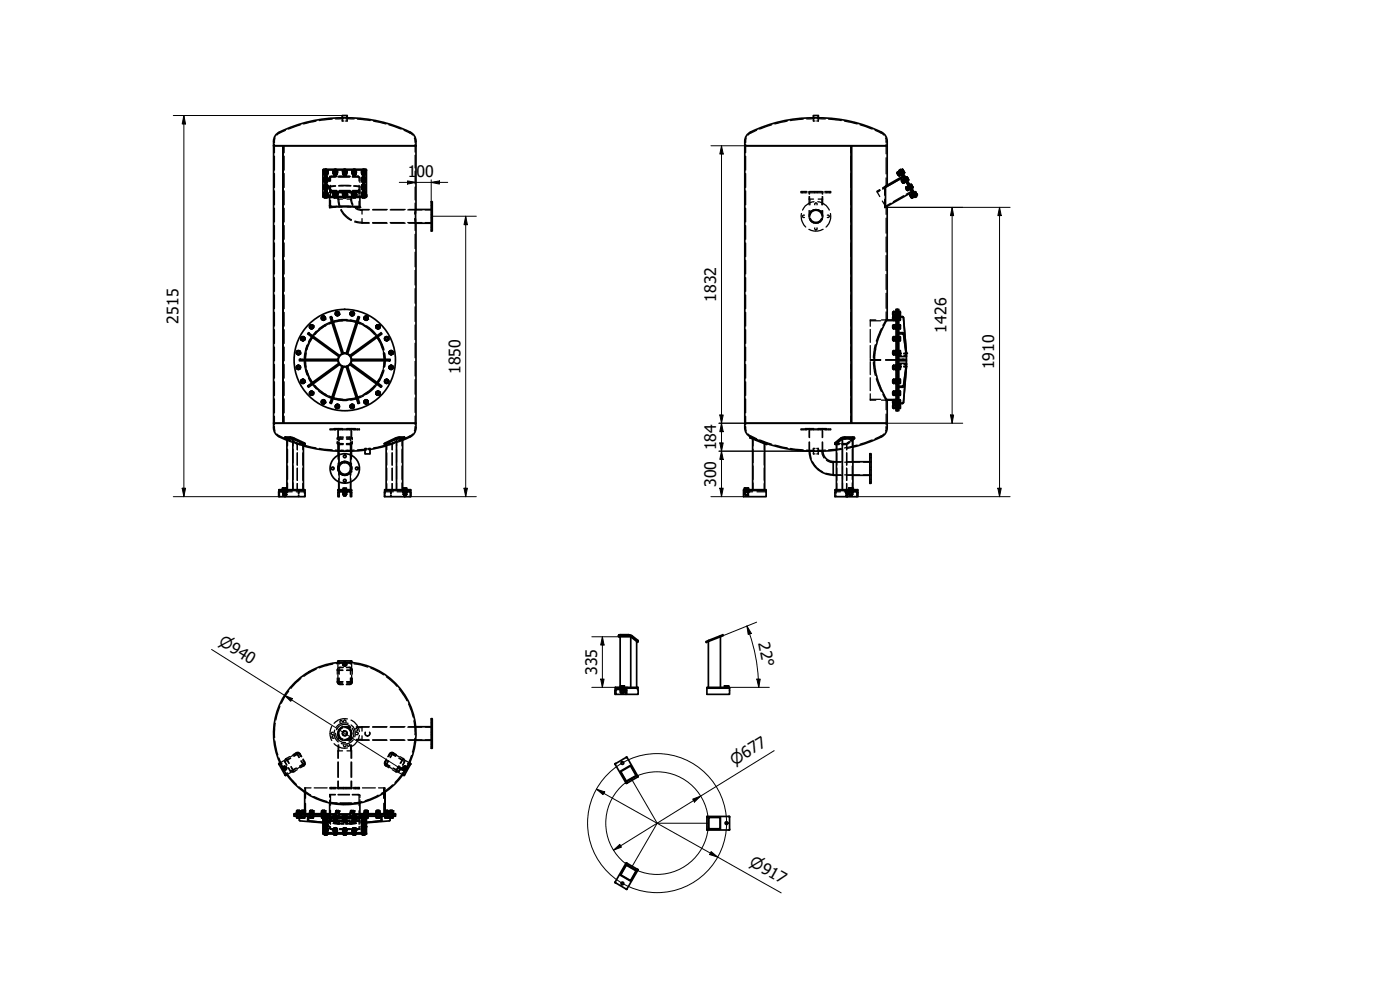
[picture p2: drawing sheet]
<svg xmlns="http://www.w3.org/2000/svg" width="420mm" height="297mm" viewBox="0 0 420 297" stroke-linecap="round" stroke-linejoin="round" font-family="sans-serif">
<defs><g id="words">
<g font-size="4.8">
<text x="122.4" y="53.1">1</text>
<text x="125" y="53.1">00</text>
<text x="214.9" y="90.6" transform="rotate(-90 214.9 90.6)">1832</text>
<text x="53.6" y="97.1" transform="rotate(-90 53.6 97.1)">2515</text>
<text x="284.1" y="99.9" transform="rotate(-90 284.1 99.9)">1426</text>
<text x="138.2" y="112.2" transform="rotate(-90 138.2 112.2)">1850</text>
<text x="298.4" y="110.9" transform="rotate(-90 298.4 110.9)">1910</text>
<text x="214.9" y="135.1" transform="rotate(-90 214.9 135.1)">184</text>
<text x="214.9" y="146.1" transform="rotate(-90 214.9 146.1)">300</text>
<text x="227.6" y="192.9" transform="rotate(79 227.6 192.9)">22°</text>
<text x="179.2" y="202.6" transform="rotate(-90 179.2 202.6)">335</text>
</g>
<g font-size="4.6">
<text x="65.4" y="193.3" transform="rotate(32 65.4 193.3)">⌀940</text>
<text x="220.4" y="229.8" transform="rotate(-32 220.4 229.8)">⌀677</text>
<text x="224.7" y="259.6" transform="rotate(29 224.7 259.6)">⌀917</text>
</g>
</g></defs>
<!-- layer: Hidden (ISO) -->
<g fill="none" stroke="#000" stroke-width=".38">
<path d="M85.7 39.1l-2 .9-.6 .5M90.2 37.5l-3.6 1.2M94.9 36.3l-3.8 .9M99.7 35.7l-3.9 .5M102.7 35.4v.3M102.7 36v.3h.5M102.8 34.7v.5M102.8 35.8v.5M103.2 35.6l-2.6 .1M103.8 35.6l2.5 .1M104.1 34.7v.5M104.1 35.8v.5"/>
<path d="M104.2 35.4v.3M104.2 36v.3h-.5M107.3 35.7l3.8 .5M112.1 36.3l3.7 .9M116.7 37.5l3.7 1.2M121.3 39.1l2.5 1.4M227.1 39.1l-2 .9-.6 .5M231.6 37.5l-3.6 1.2M236.3 36.3l-3.8 .9M241 35.7l-3.8 .5M244.1 36v.3h.5M244.1 35.4v.3"/>
<path d="M244.2 34.7v.5M244.2 35.8v.5M244.5 35.6l-2.4 .1M245.2 35.6l2.5 .1M245.6 34.7v.5M245.6 35.8v.5M245.6 36v.3h-.5M245.6 35.4v.3M248.7 35.7l3.8 .5M253.4 36.3l3.8 .9M258.1 37.5l3.6 1.2M262.6 39.1l2.6 1.4"/>
<path d="M82.4 43.3v2.5M82.4 46.8v4.2M82.4 52.1v4.1M82.4 57.3v4.2M82.5 41.4l-.1 1.4M85.2 43.7v2.1M85.2 46.8v4.2M85.2 52.1v4.1M85.2 57.3v4.2M97 51l-.1 .3M97.1 50.9h2.6M97.1 54v.1"/>
<path d="M97.1 56.2v.1M97.2 54.4l.1 .2M97.2 54.2v.2M97.2 56.7l.1 .1M97.2 56.4v.3M97.2 58.9v.1M97.2 58.6v.3M97.2 54.2h.1M97.2 54.3v.1M97.2 56.4h.1M97.2 56.6v.1M97.2 58.6v.1"/>
<path d="M97.2 58.8v.1M97.2 51.8l.2 .1M97.2 52.4l.2 .2M97.2 52.1l.2 .1M97.3 51.5h.1M97.3 54l-.1 .2M97.3 56.2l-.1 .2M97.3 59.1v.1M97.3 58.4l-.1 .2M97.3 53.6l-.1 .1M97.3 55.8l-.1 .2M97.3 58l-.1 .2"/>
<path d="M97.3 52a.49 .49 0 0 0 .5 .7 .49 .49 0 0 0 .4-.7M97.3 51.6a.49 .49 0 0 0 .5 .7 .49 .49 0 0 0 .4-.7M97.3 54.7l.2 .2M97.3 54.4l.2 .2M97.3 57l.2 .1M97.4 56v.2zM97.4 58.3v.2M97.4 53.8v.1M97.4 51.2l-.1 .5a.49 .49 0 0 1 .5-.7 .49 .49 0 0 1 .4 .7l-.1-.5zM97.4 53.4a.49 .49 0 0 0 .2 .7 .49 .49 0 0 0 .7-.3 .49 .49 0 0 1-.7 .4 .49 .49 0 0 1-.1-.9zM97.4 56.5v.3a.33 .33 0 0 1 .5-.4 .33 .33 0 0 1 0 .6 .29 .29 0 0 0 0-.5 .29 .29 0 0 0-.4 .3M97.4 58.7v.3a.33 .33 0 0 1 .5-.3 .33 .33 0 0 1 0 .5 .29 .29 0 0 0 0-.5 .29 .29 0 0 0-.4 .3"/>
<path d="M97.4 52.2l.3 .4 .3-.1M97.4 51.5l-.2 .1M97.4 51.5v.3M97.4 52.1v.2M97.4 51.2h-.2M97.5 56.2a.35 .35 0 0 1 .3-.5 .35 .35 0 0 1 .3 .5M97.5 58.5a.35 .35 0 0 1 .3-.5 .35 .35 0 0 1 .3 .5M97.5 58.4a.35 .35 0 0 1 .3-.5 .35 .35 0 0 1 .3 .5M97.5 51.8a.35 .35 0 0 1 .3-.5 .35 .35 0 0 1 .3 .5M97.5 58.6v.1a.35 .35 0 0 1 .3-.5 .35 .35 0 0 1 .3 .5M97.5 51.9v.1a.35 .35 0 0 1 .3-.5 .35 .35 0 0 1 .3 .5M97.5 52.2v.4h.3"/>
<path d="M97.5 53.5l-.2 .1a.41 .41 0 0 0-.2 .7 .41 .41 0 0 0 .7 0l.3 .2-.2 .3a.35 .35 0 0 0 0-.6 .35 .35 0 0 0-.5 .3v-.2M97.5 53.5h.6l.4 .5M97.5 53.5l-.4 .4v.3l.4 .4M97.5 53.6l-.3 .6 .3 .4M97.5 53.6h.7l.2 .5M97.5 53.5h.7l.3 .5M97.5 55.9l-.3 .5 .3 .4M97.5 55.9l.5-.1 .4 .5M97.5 58h.6l.4 .5M97.5 58l-.4 .4 .4 .6M97.5 58.1l-.3 .5 .3 .4M97.5 58.1l.5-.1 .4 .5"/>
<path d="M97.5 58l-.4 .3 .4 .7M97.5 52.2l.2 .3 .2-.1M97.5 54.6v-.3l.3-.1-.3 .1v.3M97.5 54.6l.2 .2 .4-.1M97.5 54l-.2 .2M97.5 54h.2M97.5 54.9h.2M97.5 53.6l-.2 .2M97.5 54.6h.2M97.5 53.6h.2M97.5 56.1l.4-.1 .2 .2M97.5 56.2h.2"/>
<path d="M97.5 57.1h.2M97.5 55.9l-.2 .2M97.5 56.8h.2M97.5 55.9h.2M97.5 58.4l.3-.2 .3 .2M97.5 58.4l.2 .1M97.5 58.1l-.2 .2M97.5 59h.2M97.5 58.1h.2M97.5 53.1v.2M97.5 53.6v.4M97.5 54.3v.2"/>
<path d="M97.5 54.6v.3M97.5 55.3v.2M97.5 55.9v.3M97.5 56.6v.1M97.5 56.8v.3M97.5 57.5v.2M97.5 58.1v.1M97.5 58.3v.1M97.5 58.8v.1M97.5 59v.2M97.5 53.3l-.2 .1M97.5 53.3h.2"/>
<path d="M97.5 55.5l-.2 .2M97.5 55.5h.2M97.5 57.7l-.2 .2M97.5 57.7h.2M97.5 51.2h.5l.1 .5a.34 .34 0 0 0-.3-.5 .34 .34 0 0 0-.3 .5zM97.5 52.2v.2l.3 .2M97.5 55.6l-.2 .3 .2 .5M97.5 55.5l-.2 .4 .2 .5M97.5 57.8l-.2 .3 .2 .5M97.5 58.6l.7-.1 .1-.3-.4 .5zM97.5 54.6h.5M97.5 54a.29 .29 0 0 1 .5 0 .29 .29 0 0 1-.2 .4l.3-.1v-.3"/>
<path d="M97.5 56.8h.5M97.5 56.2a.29 .29 0 0 1 .5 0 .29 .29 0 0 1-.2 .4l.3-.1v-.3M97.5 59h.5M97.5 58.4a.31 .31 0 0 1 .6 0 .31 .31 0 0 1-.3 .5l.3-.2v-.3M97.6 55.7a.36 .36 0 0 0 0 .6 .36 .36 0 0 0 .6-.3v.2a.36 .36 0 0 0-.6-.2 .36 .36 0 0 0 0 .6M97.6 58a.34 .34 0 0 0 .1 .5 .34 .34 0 0 0 .5-.3v.1M97.6 51h.4M97.6 53.5a.36 .36 0 0 0 0 .6 .36 .36 0 0 0 .6-.3M97.6 51.6h.4l.2 .3M97.6 52.7l.2 .1M97.6 52.3l.2 .1M97.7 51.6l.4 .3"/>
<path d="M97.8 51.2l.6 .3v.6M97.8 51.2l-.6 .3v.6M97.8 51.4l-.6 .3 .1 .4M97.8 51.4l.6 .3-.1 .4M97.8 51.5l-.3 .2v.4M97.8 51.5l.3 .2v.4M97.8 51.7h-.2M97.8 51.7h.2M97.8 51.4h-.2M97.8 51.4h.2M97.8 56.4l-.3 .2v.2M97.8 56.4a.35 .35 0 0 0-.3 .5 .35 .35 0 0 0 .6 0"/>
<path d="M97.8 58.7l-.3 .1v.2M97.8 58.6a.35 .35 0 0 0-.3 .5 .35 .35 0 0 0 .6 0M97.8 50.8v.2M97.8 51.4h.1M97.8 51.5v.2M97.8 52.4v.4M97.9 53.3l.3 .1M97.9 55.5l.3 .2M97.9 57.7l.3 .2M97.9 52h-.3l-.1 .2M97.9 54h.2M97.9 54.9h.2"/>
<path d="M97.9 53.6h.2M97.9 56.2h.2M97.9 57.1h.2M97.9 55.9h.2M97.9 58.1h.2M98 51.9h-.4l-.2 .3M98 52.7l-.2 .1M98 52.3l-.2 .1M98 52.2l.1 .2-.3 .2M98 54.1a.48 .48 0 0 1 0 .8 .48 .48 0 0 1-.7-.4M98 53.7a.48 .48 0 0 1 0 .8 .48 .48 0 0 1-.7-.4M98 56.3a.48 .48 0 0 1 0 .8 .48 .48 0 0 1-.7-.4l.2 .1"/>
<path d="M98 55.9a.45 .45 0 0 1 .3 .6 .45 .45 0 0 1-.6 .3 .45 .45 0 0 1-.3-.6h.1M98 58.5a.44 .44 0 0 1 .1 .8 .44 .44 0 0 1-.7-.4l.1 .1M98 58.2a.43 .43 0 0 1 0 .7 .43 .43 0 0 1-.6-.4l.1-.1M98.1 56.3a.38 .38 0 0 0-.4-.5 .38 .38 0 0 0-.2 .6 .35 .35 0 0 1 .3-.5 .35 .35 0 0 1 .3 .5M98.1 54.2a.35 .35 0 0 0-.3-.5 .35 .35 0 0 0-.3 .5 .38 .38 0 0 1 .2-.6 .38 .38 0 0 1 .4 .5 .35 .35 0 0 0-.5-.3 .35 .35 0 0 0 0 .6M98.1 54l-.2-.2-.4 .1a.38 .38 0 0 1 .4-.4 .38 .38 0 0 1 .3 .5 .37 .37 0 0 0-.6-.3 .37 .37 0 0 0 0 .6M98.1 52.1v.3l-.3 .2M98.1 51.9l-.1 .2h-.3M98.1 54l.1 .2M98.1 53.6l.1 .2M98.1 56.2l.1 .2M98.1 55.9l.1 .2"/>
<path d="M98.1 58.4l-.2 .1M98.1 58.4v.8l.2-.1M98.1 58.1l.1 .2M98.1 53.1v.2M98.1 53.6v1.3M98.1 55.3v.2M98.1 55.9v1.2M98.1 57.5v.2M98.1 58.1l.1 .4M98.2 56.3a.36 .36 0 0 0-.6-.3 .36 .36 0 0 0 0 .6M98.2 58.5a.38 .38 0 0 0-.6-.3 .38 .38 0 0 0 0 .7 .37 .37 0 0 1 0-.7 .37 .37 0 0 1 .6 .3M98.2 58.5h.1"/>
<path d="M98.2 51.9l-.2 .2h-.4M98.2 51.5l.2 .1M98.2 54.4l-.3 .2M98.2 56.7l-.3 .1M98.2 58.9l-.3 .1M98.2 51.5v.8M98.2 51.2h.2M98.2 54.7l-.1 .2M98.2 57l-.1 .1M98.3 51.5h.1M98.3 56l-.1 .3-.7 .1M98.3 54l.1 .2"/>
<path d="M98.3 56.2l.1 .2M98.3 58.4l.1 .2M98.3 53.6l.1 .1M98.3 55.8l.1 .2M98.3 58l.1 .2M98.4 51.8l-.2 .1M98.4 52.4l-.2 .2M98.4 52.1l-.2 .1M98.4 54.2v.2M98.4 54.4l-.1 .2M98.4 56.4v.3M98.4 56.7l-.1 .1"/>
<path d="M98.4 58.6v.3M98.4 58.9v.1M98.4 54.2h.1M98.4 54.3v.1M98.4 56.4h.1M98.4 56.6v.1M98.4 58.6v.1M98.4 58.8v.1M98.5 54v.1M98.5 56.2a.66 .66 0 0 0-.9-.5 .66 .66 0 0 0-.3 1.1h.2M98.5 56.2a.64 .64 0 0 0-.9-.5 .64 .64 0 0 0-.1 1.1M98.5 56.2v.1"/>
<path d="M98.9 53.1h1.7M98.9 57.1l.1 .3h2.2M98.9 55.8v2M98.9 58.5v.7M98.9 57.6h2.3M99 53.1l-.1 1.4M99.1 57.7l1.7 .1M99.1 53.1h.1M99.2 57l.1 .1M99.2 56.9l.1 .1M99.2 57.6h.2M99.2 57.1l.1 .2"/>
<path d="M99.2 53.1v1.2M99.2 55.6v3.1M99.3 53.1l-.1 .2M99.3 53l-.1 .1M99.3 52.9h1.8M99.3 57.3h1.8M99.3 57.1h1.8M99.3 57.3l.1 .1M99.4 57.5v.1M99.4 57.7v.1M99.7 51l-2.6 .1M100 52.2l.1 .2"/>
<path d="M100 51.9v.3M100 58.9l.1 .1M100 58.6v.3M100 51.9v.1M100 52.1v.1M100 58.6v.1M100 58.8v.1M100.1 51.7l-.1 .2M100.1 58.4l-.1 .2M100.1 51.4l-.1 .1M100.1 58l-.1 .2M100.1 51.5h.1"/>
<path d="M100.1 59.1l.1 .1M100.2 52.5l.1 .2M100.2 58.9l.1 .1M100.2 57.5v.1M100.2 57.7v.1M100.3 58.3v.2M100.3 58.7v.3a.33 .33 0 0 1 .4-.3 .33 .33 0 0 1 .1 .5 .29 .29 0 0 0 0-.5 .29 .29 0 0 0-.5 .3M100.3 51.3l.6-.1 .4 .6-.5-.6zM100.3 51.3l-.4 .7 .4 .4M100.3 51.3l-.4 .6 .4 .4M100.3 58h.6l.4 .5M100.3 58l-.4 .7 .4 .3"/>
<path d="M100.3 58l-.4 .6 .4 .4M100.3 58.3l.5-.1 .2 .3a.36 .36 0 0 0-.5-.2 .36 .36 0 0 0 0 .6zM100.3 52.1v.2M100.3 58.5a.35 .35 0 0 1 .3-.5 .35 .35 0 0 1 .4 .5M100.3 58.4a.35 .35 0 0 1 .3-.5 .35 .35 0 0 1 .4 .5M100.3 51.8a.34 .34 0 0 1 .3-.5 .34 .34 0 0 1 .4 .5M100.3 58.6v.1a.35 .35 0 0 1 .3-.5 .35 .35 0 0 1 .4 .5M100.3 51.9v.1a.35 .35 0 0 1 .3-.5 .35 .35 0 0 1 .4 .5M100.3 52.3a.29 .29 0 0 1 .5-.2 .29 .29 0 0 1 0 .5 .31 .31 0 0 0 .1-.4 .31 .31 0 0 0-.4-.2 .31 .31 0 0 0-.2 .4M100.3 51.1a.49 .49 0 0 0 .1 .8 .49 .49 0 0 0 .8-.4 .49 .49 0 0 1-.8 .4 .49 .49 0 0 1 0-.8zM100.3 51.4l-.3 .3 .3 .6M100.3 51.4h.7l.2 .5"/>
<path d="M100.3 58.1l-.3 .4 .3 .5M100.3 58.1l.5-.1 .4 .5M100.3 52.4h.6M100.3 52.4l.3 .2 .3-.2M100.3 51.7l-.1 .2M100.3 51.7h.2M100.3 52.7h.2M100.3 51.4v.4M100.3 52.4h.2M100.3 51.4h.2M100.3 59h.6M100.3 58.4l.3-.2 .4 .2"/>
<path d="M100.3 58.4l-.1 .2M100.3 58.4l.2 .1M100.3 58.1l-.1 .2M100.3 59h.2M100.3 58.1h.2M100.3 51h.2M100.3 50.8v.2M100.3 51.4v.3M100.3 52.1v.1M100.3 52.4v.3M100.3 57.5v.2M100.3 58.1v.1"/>
<path d="M100.3 58.3v.1M100.3 58.8v.1M100.3 59v.2M100.3 51l-.1 .2M100.3 57.7h.2M100.3 57.7l-.1 .2M100.4 51.2h.4l.2 .5h-.7zM100.4 57.8l-.3 .2 .3 .6M100.4 58.6l.6-.1 .2-.3-.3 .4zM100.4 52l-.1 .4v-.3l.3-.2zM100.4 51.7a.28 .28 0 0 1 .5 0 .28 .28 0 0 1-.3 .4M100.4 58.4a.29 .29 0 0 1 .5 0 .29 .29 0 0 1-.3 .5l.4-.2v-.3"/>
<path d="M100.5 51.2a.33 .33 0 0 0 0 .6 .33 .33 0 0 0 .5-.3M100.5 58a.33 .33 0 0 0 0 .5 .33 .33 0 0 0 .5-.3M100.6 52.9h-1.7M100.6 58.7l-.3 .1v.2M100.6 58.6a.35 .35 0 0 0-.3 .5 .35 .35 0 0 0 .6 0M100.7 55.9l-1.8 .2M100.7 55.7l-1.8 .2M100.7 51l.3 .2M100.7 57.7l.3 .2M100.7 51.7h.3M100.7 52.7h.3M100.7 51.4h.3"/>
<path d="M100.7 58.1h.3M100.8 51.9a.47 .47 0 0 1 0 .8 .47 .47 0 0 1-.7-.5M100.8 51.5a.47 .47 0 0 1 0 .8 .47 .47 0 0 1-.7-.4M100.8 58.5a.47 .47 0 0 1 0 .8 .47 .47 0 0 1-.7-.4M100.8 58.2a.48 .48 0 0 1 .1 .8 .48 .48 0 0 1-.8-.4M100.8 57.5l-1.7 .1M101 51.7v.2a.37 .37 0 0 0-.5-.4 .37 .37 0 0 0 0 .7M101 51.7v.4l-.4 .1M101 51.4v.1M101 58.4l-.3 .1M101 58.4v.2M101 58.1v.2"/>
<path d="M101 50.9h5M101 50.8v.2h5.2M101 51.4v1.3M101 57.5v.2M101 58.1v.4M101 58.6v.6M101 58.2v.1M101 51.6v.2a.37 .37 0 0 0-.5-.3 .37 .37 0 0 0 0 .6M101 52.5v.2M101 52.2l-.3 .2M101 58.9l-.3 .1M101 58.3v.1"/>
<path d="M101.1 53l-1.8 .1M101.1 59.1l-.1 .1M101.2 51.5h.1M101.2 51.7l.1 .2M101.2 58.4l.1 .2M101.2 51.4l.1 .1M101.2 58l.1 .2M101.3 51.9v.3M101.3 52.2l-.1 .2M101.3 58.6v.3M101.3 58.9l-.1 .1M101.3 51.9v.1"/>
<path d="M101.3 52.1v.1M101.3 58.6v.1M101.3 58.8v.1M101.4 57.5v.7M101.4 59v.7M101.4 59.7h1.4M101.5 59.7l.3 2.3M101.5 52.9h3.6M101.5 53.1h3.4M101.5 57.4h4M101.5 57.6h4M101.5 57.5v.7"/>
<path d="M101.5 59v.7M101.7 55.8h3.6M101.7 55.7h3.6M101.7 59.7l.3 2.2h3.5M101.7 57.8h3.5M101.7 57.5h3.5M101.9 57.3h3.2M101.9 57.1h3.2M101.9 53h3.2M102.8 52.2l.1 .2M102.8 51.9v.3M102.8 58.9l.1 .1"/>
<path d="M102.8 58.6v.3M102.8 51.9v.1M102.8 52.1v.1M102.8 58.6v.1M102.8 58.8v.1M102.9 51.5h.1M102.9 51.7l-.1 .2M102.9 58.4l-.1 .2M102.9 51.4l-.1 .1M102.9 58l-.1 .2M103.1 58.2v.1M103.1 52.5v.2"/>
<path d="M103.1 58.9l.3 .1M103.1 57.5v.3M103.1 58.1v.4a.37 .37 0 0 1 .4-.5 .37 .37 0 0 1 .3 .5M103.1 51.8a.37 .37 0 0 1 .4-.5 .37 .37 0 0 1 .3 .5M103.1 51.7a.37 .37 0 0 1 .4-.5 .37 .37 0 0 1 .3 .5M103.1 58.7a.37 .37 0 0 1 .4-.5 .37 .37 0 0 1 .3 .5M103.1 52a.37 .37 0 0 1 .4-.5 .37 .37 0 0 1 .3 .5M103.1 59a.32 .32 0 0 1 .5-.3 .32 .32 0 0 1 0 .5 .28 .28 0 0 0 0-.4 .28 .28 0 0 0-.4 .2M103.1 51.3l.7-.1 .3 .6-.5-.6zM103.1 51.3l-.2 .2-.1 .5 .4 .4M103.1 51.3l-.3 .6 .4 .4M103.1 58h.7l.3 .5"/>
<path d="M103.1 58l-.3 .7 .4 .3M103.1 58l-.3 .6 .4 .4M103.1 52.4l.1-.4 .3-.1-.3 .2v.3M103.1 52.4l.3 .2 .4-.2M103.1 51.7v.2M103.1 51.7h.3M103.1 52.7h.3M103.1 51.4v.1M103.1 52.4h.3M103.1 51.4h.3M103.1 58.4l-.1 .7M103.1 58.4l.3 .1"/>
<path d="M103.1 58.1v.2M103.1 58.1h.3M103.1 50.8v.4M103.1 51.4v1.3M103.2 52.3a.29 .29 0 0 1 .4-.2 .29 .29 0 0 1 0 .5 .33 .33 0 0 0 0-.6 .33 .33 0 0 0-.5 .4M103.2 51.1a.48 .48 0 0 0 0 .8 .48 .48 0 0 0 .7-.4 .48 .48 0 0 1-.7 .4 .48 .48 0 0 1 .1-.8zM103.2 58.6h.5l.2-.4-.1 .4zM103.2 52.4h.5M103.2 51.7h.6M103.2 51.7a.35 .35 0 0 1 .6 0 .35 .35 0 0 1-.4 .5M103.2 59h.5M103.2 58.3l.3-.1 .3 .2z"/>
<path d="M103.3 57.8l-.4 .4 .3 .4M103.3 51.2a.33 .33 0 0 0 0 .6 .33 .33 0 0 0 .5-.3v.3M103.3 58a.32 .32 0 0 0 .1 .5 .32 .32 0 0 0 .4-.3M103.4 57.7l-.3 .2M103.5 58.7h-.3v.3M103.5 58.6a.35 .35 0 0 0-.4 .5 .35 .35 0 0 0 .7 0M103.6 51l.3 .2M103.6 57.7l.3 .2M103.6 51.7h.2M103.6 52.7h.2M103.6 52.4h.2M103.6 51.4h.2"/>
<path d="M103.6 59h.2M103.6 58.1h.2M103.7 51.9a.49 .49 0 0 1-.1 .8 .49 .49 0 0 1-.7-.5M103.7 51.5a.49 .49 0 0 1-.1 .8 .49 .49 0 0 1-.7-.4M103.7 58.5a.48 .48 0 0 1-.1 .8 .48 .48 0 0 1-.7-.4M103.7 58.2a.5 .5 0 0 1 0 .8 .5 .5 0 0 1-.8-.4M103.8 51.7v.3l-.4 .1M103.8 51.7l.1 .2M103.8 51.4l.1 .1M103.8 58.4v.3l-.4 .2 .3-.1zM103.8 58.4l-.2 .1M103.8 58.4l.1 .2"/>
<path d="M103.8 58.1l.1 .2M103.8 50.8v.2M103.8 51.4v.3M103.8 51.9v.1M103.8 52.1v.1M103.8 52.4v.3M103.8 57.5v.2M103.8 58.1v.1M103.8 58.3v.1M103.8 58.6v.1M103.8 58.8v.1M103.8 59v.2"/>
<path d="M103.8 58.2v.2a.37 .37 0 0 0-.3-.5 .37 .37 0 0 0-.4 .5M103.8 51.9a.36 .36 0 0 0-.5-.4 .36 .36 0 0 0 0 .7M103.8 51.8a.36 .36 0 0 0-.5-.3 .36 .36 0 0 0 0 .6M103.8 58.5a.37 .37 0 0 0-.6-.3 .37 .37 0 0 0 .1 .7 .36 .36 0 0 1 0-.7 .36 .36 0 0 1 .5 .3M103.8 58.5h.1M103.8 52.1v.2M103.8 57.5v.1M103.8 57.7v.1M103.8 58.2v.3M103.8 58.7v.3M103.9 52.5l-.1 .2M103.9 52.2l-.1 .2"/>
<path d="M103.9 58.9l-.1 .1M103.9 51.5h.1M103.9 59.1v.1M104 51.7l.1 .2M104 58.4l.1 .2M104 51.4l.1 .1M104 58l.1 .2M104.1 51.9a.56 .56 0 0 0-.8-.5 .56 .56 0 0 0-.1 .9M104.1 58.5a.57 .57 0 0 0-.9-.4 .57 .57 0 0 0 0 .9M104.1 51.9v.3M104.1 52.2l-.1 .2M104.1 58.6v.3"/>
<path d="M104.1 58.9l-.1 .1M104.1 51.9v.1M104.1 52.1v.1M104.1 58.6v.1M104.1 58.8v.1M105.2 59.7l.3 1.4 .4 .6M105.3 57.5v.7M105.3 59v.7M105.5 59.7l.4 1.6M105.5 57.5v.7M105.5 59v.7h-1.4M105.7 52.2l.1 .2"/>
<path d="M105.7 51.9v.3M105.7 58.9v.1M105.7 58.6v.3M105.7 51.9v.1M105.7 52.1v.1M105.7 58.6v.1M105.7 58.8v.1M105.7 57.4l2 .1M105.7 57.6h1.9M105.7 53.1h1.9M105.7 52.9h1.7M105.8 51.5h.1"/>
<path d="M105.8 51.7l-.1 .2M105.8 59.1l.1 .1M105.8 58.4l-.1 .2M105.8 51.4l-.1 .1M105.8 58l-.1 .2M105.9 57.3h1.7M105.9 53l1.7 .1M105.9 52.5l.1 .2M105.9 58.3v.2M105.9 58.7v.3a.34 .34 0 0 1 .5-.3 .34 .34 0 0 1 .1 .5M105.9 58.9l.1 .1M105.9 51.5v.3"/>
<path d="M105.9 52.1v.2M106 58.5a.35 .35 0 0 1 .3-.5 .35 .35 0 0 1 .3 .5M106 58.4a.35 .35 0 0 1 .3-.5 .35 .35 0 0 1 .3 .5M106 51.8a.35 .35 0 0 1 .3-.5 .35 .35 0 0 1 .3 .5M106 58.6v.1a.35 .35 0 0 1 .3-.5 .35 .35 0 0 1 .3 .5v-.1M106 51.9v.1a.35 .35 0 0 1 .3-.5 .35 .35 0 0 1 .3 .5v-.1M106 52.4a.33 .33 0 0 1 .4-.4 .33 .33 0 0 1 .1 .6M106 52.3a.31 .31 0 0 1 .4-.3 .31 .31 0 0 1 0 .6M106 59a.29 .29 0 0 1 .4-.3 .29 .29 0 0 1 0 .5M106 51.3l-.4 .5 .4 .6M106 51.4l-.3 .5 .3 .4M106 51.4h.7l.2 .5"/>
<path d="M106 51.3l-.4 .4 .4 .6M106 58h.6l.4 .5M106 58l-.4 .5 .4 .5M106 58.1l-.3 .4 .3 .5M106 58.1l.5-.1 .4 .5M106 58l-.4 .4 .4 .6M106 58.3l.4-.1 .3 .3a.36 .36 0 0 0-.6-.2 .36 .36 0 0 0 0 .6zM106 52.4l.2 .2 .4-.2M106 51.7l-.1 .2M106 51.7h.2M106 52.7h.2M106 51.4l-.1 .1"/>
<path d="M106 52.4h.2M106 51.4h.2M106 58.4l.3-.2 .3 .2M106 58.4l-.1 .2M106 58.4l.2 .1M106 58.1l-.1 .2M106 59h.2M106 58.1h.2M106 50.8l-.1 .4M106 51.4v.3M106 52.1v.1M106 52.4v.3"/>
<path d="M106 57.5v.2M106 58.1v.1M106 58.3v.1M106 58.8v.1M106 59v.2M106 57.7h.2M106 57.7l-.1 .2M106 51.2h.6l.1 .5h-.8zM106 58.6l.7-.1 .1-.3-.2 .4zM106 51.2h.6l.4 .6-.4-.5zM106 52.4h.6M106 51.7a.28 .28 0 0 1 .5 0 .28 .28 0 0 1-.2 .4"/>
<path d="M106 59h.6M106 58.4a.3 .3 0 0 1 .6 0 .29 .29 0 0 1-.3 .5l.4-.2-.1-.3M106.1 57.8l-.3 .3 .2 .5M106.1 57.5l1.8 .1M106.2 55.9l1.8 .2-.1 1.3M106.2 55.7l1.8 .2M106.2 51.2a.35 .35 0 0 0-.1 .6 .35 .35 0 0 0 .6-.3v.3a.37 .37 0 0 0-.6-.3 .37 .37 0 0 0 0 .6M106.2 58a.33 .33 0 0 0 0 .5 .33 .33 0 0 0 .5-.3M106.3 57.4l1.7 .1M106.3 51.9l-.3 .2v.3M106.3 58.7h-.3v.3M106.3 58.6a.35 .35 0 0 0-.3 .5 .35 .35 0 0 0 .6 0"/>
<path d="M106.4 51l.3 .2M106.4 57.7l.3 .2M106.4 51.7h.2M106.4 52.7h.2M106.4 52.4h.2M106.4 51.4h.2M106.4 59h.2M106.4 58.1h.2M106.6 51.9a.47 .47 0 0 1-.1 .8 .47 .47 0 0 1-.7-.5M106.6 51.5a.47 .47 0 0 1-.1 .8 .47 .47 0 0 1-.7-.4M106.6 58.5a.48 .48 0 0 1-.1 .8 .48 .48 0 0 1-.7-.4M106.6 58.2a.49 .49 0 0 1-.1 .8 .49 .49 0 0 1-.7-.4"/>
<path d="M106.6 51.7l.1 .3-.4 .2M106.6 51.7l.1 .2M106.6 51.4l.1 .1M106.6 58.4l-.2 .1M106.6 58.4l.1 .2M106.6 58.1l.1 .2M106.6 50.8v.2M106.6 51.4v.3M106.6 52.1v.1M106.6 52.4v.3M106.6 57.5v.2M106.6 58.1v.1"/>
<path d="M106.6 58.3v.1M106.6 58.8v.1M106.6 59v.2M106.7 58.2v.1M106.7 51.9a.37 .37 0 0 0-.6-.4 .37 .37 0 0 0 0 .7M106.7 52.1v.2M106.7 58.2v.3M106.7 58.7v.3M106.7 52.5l-.1 .2M106.7 52.2l-.1 .2M106.7 58.9l-.1 .1M106.7 57.5v.1"/>
<path d="M106.7 57.7v.1M106.8 51.5a.48 .48 0 0 1-.7 .4 .48 .48 0 0 1 0-.8l-.3 .3 .2 .5M106.8 51.5h.1M106.8 51.5l-.3 .4h-.5M106.8 59.1l-.1 .1M106.8 51.4l.1 .1M106.8 58l.1 .2M106.9 51.7v.2M106.9 58.4v.2M106.9 51.9v.3M106.9 52.2v.2M106.9 58.6v.3"/>
<path d="M106.9 58.9v.1M106.9 51.9v.1M106.9 52.1v.1M106.9 58.6v.1M106.9 58.8v.1M107.3 50.9h2.6M107.3 51l2.6 .1M107.4 52.9h.2M107.4 52.9h.3M107.5 57.5v.1M107.5 57.7v.1M107.6 57.1h-1.7"/>
<path d="M107.7 53.1l.1 .2M107.7 53l.1 1.3M107.7 57.8l.1 .1M107.7 53.3l.1 .1M107.8 57l-.1 .1M107.8 56.9l-.1 .1M107.8 57.3v.1M107.8 55.6v1.5M107.8 57.4v1.5M107.9 57.7l-1.9 .1-.2 .3 .2 .5M107.9 57.6l.1 .3M107.9 53.1l.1 1.6"/>
<path d="M108 57.5l-1.7 .1M108 57.6v.6M108 58.7v.5M108.5 56.2v.1M108.5 54v.1M108.5 52.2l.1 .2M108.5 51.9v.3M108.5 58.9l.1 .1M108.5 58.6v.3M108.5 56.7l.1 .1M108.5 56.4v.3M108.5 54.4l.1 .2"/>
<path d="M108.5 54.2v.2M108.5 51.9v.1M108.5 52.1v.1M108.5 54.2h.1M108.5 54.3v.1M108.5 56.4h.1M108.5 56.6v.1M108.5 58.6v.1M108.5 58.8v.1M108.6 51.7l-.1 .2M108.6 58.4l-.1 .2M108.6 56.2l-.1 .2"/>
<path d="M108.6 54l-.1 .2M108.6 51.5h.1M108.6 59.1l.1 .1M108.6 51.4l-.1 .1M108.6 58l-.1 .2M108.6 55.8l-.1 .2M108.6 53.6l-.1 .1M108.7 52.5l.1 .2M108.7 52.2l.1 .2M108.7 58.9l.1 .1M108.7 57l.1 .1M108.7 56.7l.1 .1"/>
<path d="M108.7 54.7l.1 .2M108.7 54.4l.1 .2M108.8 55.9h.6l.1 .5a.35 .35 0 0 0-.3-.5 .35 .35 0 0 0-.4 .5zM108.8 56v.2zM108.8 58.3v.2M108.8 53.8v.1M108.8 52.2a.35 .35 0 0 1 .5-.2 .35 .35 0 0 1 0 .6 .29 .29 0 0 0 0-.5 .29 .29 0 0 0-.5 .2M108.8 58.7v.3a.33 .33 0 0 1 .5-.3 .33 .33 0 0 1 0 .5 .29 .29 0 0 0 0-.5 .29 .29 0 0 0-.5 .3M108.8 56.5v.3a.33 .33 0 0 1 .5-.4 .33 .33 0 0 1 0 .6 .29 .29 0 0 0 0-.5 .29 .29 0 0 0-.5 .3M108.8 53.4a.49 .49 0 0 0 .2 .7 .49 .49 0 0 0 .7-.3 .49 .49 0 0 1-.8 .4 .49 .49 0 0 1 0-.9zM108.8 58.3l.5-.1 .2 .3a.36 .36 0 0 0-.5-.2 .36 .36 0 0 0 0 .6zM108.8 51.5v.3"/>
<path d="M108.8 52.1v.2M108.8 53.6h.7v.6a.35 .35 0 0 0-.3-.5 .35 .35 0 0 0-.4 .5zM108.8 56.2a.35 .35 0 0 1 .4-.5 .35 .35 0 0 1 .3 .5M108.8 58.5a.35 .35 0 0 1 .4-.5 .35 .35 0 0 1 .3 .5M108.8 58.4a.35 .35 0 0 1 .4-.5 .35 .35 0 0 1 .3 .5M108.8 51.8a.35 .35 0 0 1 .4-.5 .35 .35 0 0 1 .3 .5M108.8 58.6v.1a.35 .35 0 0 1 .4-.5 .35 .35 0 0 1 .3 .5v-.1M108.8 51.9v.1a.35 .35 0 0 1 .4-.5 .35 .35 0 0 1 .3 .5v-.1M108.8 53.5l-.2 .1a.41 .41 0 0 0-.1 .7 .41 .41 0 0 0 .7 0l.3 .2-.2 .3a.35 .35 0 0 0 0-.6 .35 .35 0 0 0-.5 .3v-.2M108.8 51.3l-.3 .4v.3l.3 .4M108.8 51.4l-.3 .5 .4 .4M108.8 51.4h.7l.3 .5"/>
<path d="M108.8 51.3l-.3 .4 .3 .6M108.8 58h.6l.5 .5M108.8 58l-.3 .4 .3 .6M108.8 58.1l-.3 .5 .4 .4M108.8 58.1l.5-.1 .5 .5M108.8 58l-.3 .3 .3 .7M108.8 55.9l-.3 .5 .4 .4M108.8 55.9l.5-.1 .5 .5M108.8 53.5h.6l.5 .5M108.8 53.5l-.3 .4v.3l.3 .4M108.8 53.6l-.3 .6 .4 .4M108.8 53.6h.7l.3 .5"/>
<path d="M108.8 53.5h.7l.4 .5M108.8 52.4l.3 .2 .4-.2M108.8 51.7l-.1 .2M108.8 51.7h.2M108.8 52.7h.2M108.8 51.4l-.1 .1M108.8 52.4h.2M108.8 51.4h.2M108.8 58.4l.4-.2 .3 .2M108.8 58.4l-.1 .2M108.8 58.4l.2 .1M108.8 58.1l-.1 .2"/>
<path d="M108.8 59h.2M108.8 58.1h.2M108.8 56.1l.4-.1 .3 .2M108.8 56.2l-.1 .2M108.8 56.2h.2M108.8 57.1h.2M108.8 55.9l-.1 .2M108.8 56.8h.2M108.8 55.9h.2M108.8 54.6l.2 .2 .5-.1M108.8 54l-.1 .2M108.8 54h.2"/>
<path d="M108.8 54.9h.2M108.8 53.6l-.1 .2M108.8 54.6h.2M108.8 53.6h.2M108.8 50.8l-.1 .4M108.8 51.4v.3M108.8 52.1v.1M108.8 52.4v.3M108.8 53.1v.2M108.8 53.6v.4M108.8 54.3v.2M108.8 54.6v.3"/>
<path d="M108.8 55.3v.2M108.8 55.9v.3M108.8 56.6v.1M108.8 56.8v.3M108.8 57.5v.2M108.8 58.1v.1M108.8 58.3v.1M108.8 58.8v.1M108.8 59v.2M108.8 53.3h.2M108.8 55.5h.2M108.8 57.7h.2"/>
<path d="M108.8 57.7l-.1 .2M108.8 55.5l-.1 .2M108.8 53.3l-.1 .1M108.9 51.2h.5l.1 .5h-.7zM108.9 57.8l-.3 .3 .3 .5M108.9 58.6l.6-.1 .2-.3-.4 .5zM108.9 55.6l-.3 .3 .3 .5M108.9 55.5l-.3 .4 .3 .5M108.9 51.2l.6 .1 .4 .5-.6-.6zM108.9 52.4h.5M108.9 51.7a.28 .28 0 0 1 .5 0 .28 .28 0 0 1-.2 .4M108.9 59h.5"/>
<path d="M108.9 58.4a.29 .29 0 0 1 .5 0 .29 .29 0 0 1-.2 .5l.3-.2v-.3M108.9 56.8h.5M108.9 56.2a.29 .29 0 0 1 .5 0 .29 .29 0 0 1-.2 .4l.3-.1v-.3M108.9 54.6h.5M108.9 54a.29 .29 0 0 1 .5 0 .29 .29 0 0 1-.2 .4l.3-.1v-.3M109 51.2a.36 .36 0 0 0 0 .6 .36 .36 0 0 0 .5-.3v.3a.37 .37 0 0 0-.5-.3 .37 .37 0 0 0 0 .6M109 58a.34 .34 0 0 0 .1 .5 .34 .34 0 0 0 .4-.3M109 55.7a.36 .36 0 0 0 0 .6 .36 .36 0 0 0 .5-.3M109 53.5a.36 .36 0 0 0 0 .6 .36 .36 0 0 0 .5-.3v.2M109.2 51.9l-.4 .2 .1 .3M109.2 58.7l-.4 .1 .1 .2M109.2 58.6a.35 .35 0 0 0-.3 .5 .35 .35 0 0 0 .6 0"/>
<path d="M109.2 56.4l-.4 .2 .1 .2M109.2 56.4a.35 .35 0 0 0-.3 .5 .35 .35 0 0 0 .6 0M109.2 54.2l-.4 .1 .1 .3M109.3 51l.2 .2M109.3 57.7l.2 .2M109.3 55.5l.2 .2M109.3 53.3l.2 .1M109.3 51.7h.2M109.3 52.7h.2M109.3 52.4h.2M109.3 51.4h.2M109.3 59h.2"/>
<path d="M109.3 58.1h.2M109.3 56.2h.2M109.3 57.1h.2M109.3 56.8h.2M109.3 54h.2M109.3 54.9h.2M109.3 54.6h.2M109.3 53.6h.2M109.3 51.9a.47 .47 0 0 1 0 .8 .47 .47 0 0 1-.7-.5M109.3 51.5a.47 .47 0 0 1 0 .8 .47 .47 0 0 1-.7-.4M109.3 58.5a.47 .47 0 0 1 0 .8 .47 .47 0 0 1-.7-.4M109.3 58.2a.48 .48 0 0 1 .1 .8 .48 .48 0 0 1-.8-.4"/>
<path d="M109.3 56.3a.47 .47 0 0 1 0 .8 .47 .47 0 0 1-.7-.4M109.3 54.1a.47 .47 0 0 1 0 .8 .47 .47 0 0 1-.7-.4M109.3 53.7a.47 .47 0 0 1 0 .8 .47 .47 0 0 1-.7-.4M109.5 53.9a.35 .35 0 0 0-.3-.5 .35 .35 0 0 0-.4 .5l.5-.1 .2 .2M109.5 51.7v.2a.37 .37 0 0 0-.5-.4 .37 .37 0 0 0 0 .7M109.5 56.2v.1a.36 .36 0 0 0-.5-.3 .36 .36 0 0 0 0 .6M109.5 51.7v.4l-.3 .1M109.5 51.4l.1 .1M109.5 58.4l-.2 .1M109.5 58.4v.2M109.5 58.1l.1 .2M109.5 55.9h-.2a.47 .47 0 0 1 .1 .8 .47 .47 0 0 1-.8-.4"/>
<path d="M109.5 55.9l.1 .2M109.5 54v.2M109.5 53.6l.1 .2M109.5 50.8v.2M109.5 51.4v.3M109.5 52.1v.1M109.5 52.4v.3M109.5 53.1v.2M109.5 53.6v.4M109.5 54.3v.2M109.5 54.6v.3M109.5 55.3v.2"/>
<path d="M109.5 55.9v.3M109.5 56.6v.1M109.5 56.8v.3M109.5 57.5v.2M109.5 58.1v.1M109.5 58.3v.1M109.5 58.8v.1M109.5 59v.2M109.5 56v.2M109.5 58.2v.1M109.5 53.9v.1M109.5 56.2a.36 .36 0 0 0-.5-.2 .36 .36 0 0 0 0 .6"/>
<path d="M109.5 54.1a.37 .37 0 0 0-.5-.3 .37 .37 0 0 0 0 .6M109.5 54a.37 .37 0 0 0-.5-.3 .37 .37 0 0 0 0 .6M109.5 52.2v.2M109.5 58.9v.1M109.5 56.5v.3M109.5 54.4v.2M109.5 52.1v.2M109.5 58.2v.3M109.5 58.7v.3M109.6 52.5l-.1 .2M109.6 57l-.1 .1M109.6 54.7l-.1 .2"/>
<path d="M109.7 51.5a.49 .49 0 0 1-.8 .4 .49 .49 0 0 1 0-.8l-.3 .3 .3 .5M109.7 51.5h.1M109.7 51.5l-.4 .4h-.4M109.7 56l-.3 .4h-.5M109.7 51.7l.1 .2M109.7 59.1l-.2 .1M109.7 58.4l.1 .2M109.7 56.2l.1 .2M109.7 54l.1 .2M109.7 51.4l.1 .1M109.7 58l.1 .2M109.7 55.8l.1 .2"/>
<path d="M109.7 53.6l.1 .1M109.8 51.9v.3M109.8 52.2l-.1 .2M109.8 58.6v.3M109.8 58.9l-.1 .1M109.8 56.4v.3M109.8 56.7l-.1 .1M109.8 54.2v.2M109.8 54.4l-.1 .2M109.8 51.9v.1M109.8 52.1v.1M109.8 54.2h.1"/>
<path d="M109.8 54.3v.1M109.8 56.4h.1M109.8 56.6v.1M109.8 58.6v.1M109.8 58.8v.1M109.9 56.2a.66 .66 0 0 0-1-.5 .66 .66 0 0 0-.2 1.1h.1M109.9 56.2a.64 .64 0 0 0-1-.5 .64 .64 0 0 0-.1 1.1M109.9 56.2v.1M109.9 54v.1M110 51v.3M124.4 41.4l.2 1.4M124.6 43.3v2.3"/>
<path d="M124.6 46.6v3.8M124.6 51.4v3.8M124.6 56.1v3.9M223.8 43.3v2.5M223.8 46.8v4.2M223.8 52.1v4.1M223.8 57.3v4.2M224 41.4l-.2 1.4M240.4 57.7l1.8 .1M240.9 57.5v.1M240.9 57.7v.1M241.6 57.5v.1"/>
<path d="M241.6 57.7v.1M242.2 57.5l-1.8 .1M242.8 59.7h1.4M242.8 57.5v.7M242.8 59v2.5M243 57.5v.7M243 59v.7M243.1 57.8h3.5M243.1 57.5h3.5M243.1 59.7v1.8M244.5 57.5v.1M244.5 57.7v.1"/>
<path d="M245.2 57.5v.1M245.2 57.7v.1M245.6 59.7h1.3M246.6 59.7v1.8M246.8 57.5v.7M246.8 59v.7M246.9 59v2.5M247 57.5l-.1 .7M247.5 57.5l1.8 .1M248.1 57.5v.1M248.1 57.7v.1M248.9 57.5v.1"/>
<path d="M248.9 57.7v.1M249.3 57.7l-1.8 .1M255.4 43.7v2.1M255.4 46.8v4.2M255.4 52.1v4.1M255.4 57.3v4.2M263.2 57.6l.9-.5-.8 .5 .7 1.4M264 56.9l-.8 .6M265.5 59.8l.1 2.5M265.6 56l-.1 2.6M265.7 55.9l-.8 .5M265.7 41.4l.2 1.4"/>
<path d="M265.7 56.2l-.8 .5M265.9 43.3v2.9M265.9 47.4v4.8M265.9 53.4v2.3M269.4 51.9l.1 .2M269.5 51.6l-.1 .3M269.5 52.1l.1 .1M269.6 52.3l.1 .3M269.6 52.2v.2M269.7 52.6h.4M269.7 51.7l-.3 .2M269.7 52.1l-.1 .1"/>
<path d="M269.8 51.7l.2-.1 .1 .3M270 51.5h-.3M270.1 51.5h.1M270.1 51.9l.2 .2M270.1 51.9l-.2 .1M270.2 52l.1 .1M270.3 52.1l.1 .1M270.3 52.2l-.1 .3M270.3 52.1l-.6 .5M270.4 51.3l-.1 .1M270.4 52.1h.1M270.6 51.2l-.5 .3"/>
<path d="M270.6 51.2h-.1M270.6 51h-.1M270.7 52l-.1 .1M270.8 50.8l.3 .4M270.8 50.8h.1M270.8 50.8v.1M270.9 54.1l-.2 .1 .1 .1M270.9 51.9l-.4 .2M270.9 51.4l-.1 .1M270.9 54.5l.1 .2M271.1 51.2v.1M271.1 54l.2-.2 .1 .2"/>
<path d="M271.1 52.9l-.1 .1M271.1 53.9l-.5 .3M271.1 51.3l.1 .1M271.1 51.3l-.1 .1M271.2 58.7l-3.1 1.8M271.2 51.9l-.1 .1M271.3 51.4v.2M271.3 52.9h-.2M271.4 51.7v.1M271.4 51.8l-.1 .1M271.4 54.5l-.4 .3M271.5 51.7l-.1 .1"/>
<path d="M271.5 54.2l.1 .2M271.6 54.4l-.2 .1M271.7 53.5l-.2 .1M271.8 54.3l-.2 .1M271.8 53.4v.1M271.8 54.3l.4-.2-.2 .2M271.9 53.5l-.6 .3M272 56.4l.1 .2M272.2 56.8l.1 .1 .2-.1M272.2 56.3l-.2 .1M272.4 56.1l-.4 .3M272.5 56h.1"/>
<path d="M272.6 56l.1 .2M272.6 56.1l-.2 .1M272.7 56.8l-.4 .2M272.8 56.4l.1 .2M272.9 56.6h.1M272.9 56.6l-.2 .2M273 55.7l-.1 .1M273 55.7l-.3 .2M273.2 56.6h-.2M273.4 56.4l-.2 .1M273.5 56.4l-.4 .2M273.5 59l.1 .2"/>
<path d="M273.5 58.5l-.3 .2 .2 .2M273.6 59.2h.1M273.6 57.2l-.2 .1M273.6 57.4l-1.6 .9M273.6 58.3l-.4 .3M273.7 57.1l-.1 .1M273.8 59l-.2 .2M273.9 58.2l.1 .3M273.9 58.3l-.2 .1M274.1 58.7l.1 .2M274.2 58.9h.1M274.2 58.9l-.6 .3"/>
<path d="M274.3 58l-.4 .2M274.3 58.9h.1M274.4 57.9l-.3 .3M274.4 58.8v.1M274.7 58.7h-.2M274.8 58.6l-.4 .2M82.4 62.5v4.1M82.4 67.7v4.1M82.4 72.9v4.1M82.4 78.1v4.1M85.2 62.5v4.1M85.2 67.7v4.1"/>
<path d="M85.2 72.9v4.1M85.2 78.1v4.1M99.2 60.1l.1 1.7M99.3 61.8l1.9 .1M99.6 62.1h3.1M100.7 62.2l-1.8 .1M101.7 62.1h3.6M102.2 63l1.1 1.6 2.1 1.6M102.4 62.9l.7 1.1 1 1 1.4 .9M104.3 62.1h3.1M106.2 62.2l1.8 .1M106.3 61.9h1.7"/>
<path d="M106.4 66.6l2.2 .3M106.5 66.3l2.1 .4M106.7 62.5l.7 .4 1.2 .2M107.1 62.5l1.5 .4 2.1 .1M107.8 60.4v1.5M108.6 65.6v1.4h2.2M108.6 66.8h2.1M110.8 62.9h-2.2v1.3M111.8 63h4.2M111.8 66.8h4.2M111.9 62.9h4.3M111.9 67h4.3"/>
<path d="M117.1 63h4.2M117.1 66.8h4.2M117.3 62.9h4.3M117.3 67h4.3M122.4 63h4.2M122.4 66.8h4.2M122.7 62.9h2.1M122.7 67h2.1M124.5 65.6l.1 3.5M124.6 60.9l-.1 3.3M124.6 70.3v4.3M124.6 75.7v4.4"/>
<path d="M127.6 63h2.1M127.6 66.8h2.1M129.4 62.9h.3M129.4 67h.3M129.4 64.5h.3M129.4 65.3h.3M129.4 60.9h.3M129.4 61.6h.3M129.4 68.2h.3M129.4 68.9h.3M223.8 62.5v4.1M223.8 67.7v4.1"/>
<path d="M223.8 72.9v4.1M223.8 78.1v4.1M240.5 64.1a4.6 4.6 0 0 0 1.3 4M241.4 64.6a.39 .39 0 0 0-.5 .3 .39 .39 0 0 0 .5 .4M242.8 68.8a4.7 4.7 0 0 0 4.2 0M242.8 64.9l.3 1.2 1.1 .8M242.8 63.2v1.7M243 64.2a2.04 2.04 0 0 1 1.9-1.3 2.04 2.04 0 0 1 1.9 1.3M243 65.5a2.04 2.04 0 0 0 1.9 1.4 2.04 2.04 0 0 0 1.9-1.4 2.01 2.01 0 0 1-1.9 1.5 2.01 2.01 0 0 1-1.9-1.5zM243 64.3a2.04 2.04 0 0 1 1.9-1.4 2.04 2.04 0 0 1 1.9 1.4M243.1 65.5a1.92 1.92 0 0 0 1.8 1.3 1.92 1.92 0 0 0 1.8-1.3M243.1 64.3a1.89 1.89 0 0 1 1.8-1.3 1.89 1.89 0 0 1 1.8 1.3"/>
<path d="M243.1 63.2v1.7M243.2 64.4a1.75 1.75 0 0 1 1.7-1.3 1.75 1.75 0 0 1 1.7 1.3M243.2 65.5a1.78 1.78 0 0 0 1.7 1.2 1.78 1.78 0 0 0 1.7-1.2M244.2 62.9l-1.1 .8-.3 1.2M244.3 60.5a4.6 4.6 0 0 0-3.4 2.5M244.5 61.5a.37 .37 0 0 1 .4-.6 .37 .37 0 0 1 .3 .6M244.5 68.4a.37 .37 0 0 0 .4 .5 .37 .37 0 0 0 .3-.5M245.4 60.5a4.3 4.3 0 0 1 3.5 2.5M245.5 62.9l.8 .5 .7 1.3-.4 1.4-.5 .5-.6 .3M246.6 63.2v1.7M246.9 63.2v1.7M248.3 64.6a.41 .41 0 0 1 .6 .3 .41 .41 0 0 1-.6 .4"/>
<path d="M249.2 64.1a4.4 4.4 0 0 1-1.3 4M255.4 62.5v4.1M255.4 67.7v4.1M255.4 72.9v4.1M255.4 78.1v4.1M264.8 60.3l.8 1.3M265.6 61.6v.1M265.7 62.2h.1M265.9 62.1v2.2M265.9 65.5v4.5M265.9 71.1v4.5M265.9 76.7v4.5"/>
<path d="M267.3 61l-1.6 .8M82.4 83.3v4.1M82.4 88.5v4.1M82.4 93.7v4.1M82.4 98.9v4.1M85.2 83.3v4.1M85.2 88.5v4.1M85.2 93.7v4.1M85.2 98.9v4.1M92.9 98.4a.69 .69 0 0 1 .6-1 .69 .69 0 0 1 .6 1M93 98.3l.2 .2M93 98.3v.1"/>
<path d="M93.1 97.8a.52 .52 0 0 0 .1 .7 .52 .52 0 0 0 .7 0 .52 .52 0 0 0 0-.7M93.2 98.2a.39 .39 0 0 1 .3-.6 .39 .39 0 0 1 .4 .6M93.2 97.6l-.2 .2M93.3 97.7a.35 .35 0 0 1 .6 .3 .35 .35 0 0 1-.6 .3 .31 .31 0 0 0 .5-.2 .31 .31 0 0 0-.5-.3zM93.3 98.6h.4M93.3 97.5h.4M93.4 97.5h.2M93.4 98.7h.2M93.9 97.6l.1 .2M94 98.3v.1M94 98.3l-.1 .2M94.9 99.4l-1.4 1.6-.9 1.6"/>
<path d="M95.6 99.1l-1.6 1.7-1 1.6M96.5 95.7h.1M96.6 95.1v.1M96.6 95.2a.52 .52 0 0 0 .5 .8 .52 .52 0 0 0 .4-.8M96.7 95.7a.39 .39 0 0 1 .4-.6 .39 .39 0 0 1 .3 .6M96.7 95l-.2 .2M96.9 95.7h.4l.1-.2-.2 .3h-.3M96.9 96h.4M96.9 94.9h.4M97 95.1l.3 .1 .1 .3zM97 94.9h.2M97 96.1h.2"/>
<path d="M97.3 95.3a.33 .33 0 0 1-.2 .5 .33 .33 0 0 1-.3-.5 .35 .35 0 0 0 .3 .5 .35 .35 0 0 0 .3-.5M97.4 95l.2 .2M97.5 95.1v.1M97.6 95.7h.1M97.6 95.8l-.2 .1M97.7 95.8a.69 .69 0 0 0-.6-1 .69 .69 0 0 0-.6 1l.2 .1M97.7 97.4l-1.4 .9-1.9 1.8M97.9 97.6l-2.5 1.8-.8 .9M99.3 96.6l-1.9 .9-1.7 1.2M100.3 96.6l-2 .7-1.8 1.1M100.6 94.5a.71 .71 0 0 1 .7-1.1 .71 .71 0 0 1 .6 1.1M100.7 93.8v.1"/>
<path d="M100.7 94.4l.2 .1M100.8 94.4v.1M100.8 93.8a.51 .51 0 0 0 .5 .8 .51 .51 0 0 0 .4-.8M100.9 94.3a.39 .39 0 0 1 .4-.6 .39 .39 0 0 1 .3 .6M100.9 93.7l-.2 .1M101.1 94.3l.3 .1 .2-.3-.1 .3h-.4M101.1 93.8h.3l.2 .3-.1-.3h-.4M101.1 94.6h.4M101.1 93.6h.4M101.2 93.5h.1M101.2 94.7h.1M101.3 96.4l1-.2 3.3 .2"/>
<path d="M101.6 93.9a.37 .37 0 0 1-.3 .6 .37 .37 0 0 1-.3-.6 .33 .33 0 0 0 .2 .5 .33 .33 0 0 0 .3-.4M101.6 93.7l.1 .1M101.7 94.5h-.1M101.8 93.8v.1M102.9 96l-2 .3-2.2 .7M102.9 96.3l-2.2 .3-1.9 .6M103.9 96.3l1.8 .1 2.4 .8M104 96l2 .3 2.2 .7M104.2 95.9h-2.2l-1.8 .4M105.1 93.8a.67 .67 0 0 0 .6 1 .67 .67 0 0 0 .5-1M105.1 94v.1M105.2 94.2l.1 .3"/>
<path d="M105.2 96l1.9 .4 2 .9M105.2 93.8a.51 .51 0 0 0 .5 .8 .51 .51 0 0 0 .4-.8M105.3 94.6h.1M105.3 93.7l-.1 .3M105.3 93.9a.37 .37 0 0 0 .4 .6 .37 .37 0 0 0 .3-.6M105.3 93.6h.1M105.4 94.6l.1 .1M105.4 93.6h.5M105.5 93.8h.4l.1 .3M105.5 94.6h.4M105.5 93.8h.4l.1 .3-.1-.3zM105.9 94.6v.1"/>
<path d="M106 94.1l-.5 .3M106 94.1l-.2 .3-.3-.1M106 94.6h.1M106 93.6h.1M106 94.1l-.1 .3h-.4M106 93.7l.2 .1M106.2 94.2l-.2 .3M106.2 93.8v.3M106.6 96.6l2.4 .9 1.4 .9M109 97.6l2.1 1.4 1.2 1.3M109.2 97.4l2.2 1.5 1.1 1.2M109.3 95.8a.67 .67 0 0 1 .6-1 .67 .67 0 0 1 .5 1l-.2 .1"/>
<path d="M109.3 95.7h.1M109.3 95.8h.1M109.3 95.8l.2 .1M109.4 95.1l-.1 .1M109.4 95.2a.51 .51 0 0 0 .5 .8 .51 .51 0 0 0 .4-.8M109.5 95l-.2 .2M109.5 95.3a.35 .35 0 0 0 .4 .5 .35 .35 0 0 0 .3-.5 .33 .33 0 0 1-.3 .5 .33 .33 0 0 1-.3-.5M109.5 95.7a.37 .37 0 0 1 .4-.6 .37 .37 0 0 1 .3 .6M109.7 96h.3M109.7 95.7a.31 .31 0 0 0 .5-.2 .31 .31 0 0 0-.5-.3 .36 .36 0 0 1 .5 .3 .36 .36 0 0 1-.5 .3M109.8 94.9h.1M109.8 96.1h.1"/>
<path d="M109.9 94.9h-.2M109.9 94.9h.1M110 97.8l1.7 1.2 1.3 1.4M110.2 95l.2 .2M110.4 95.1v.1M110.4 95.7h.1M111.3 99.1l1.6 1.7 1 1.6M112.8 98.4a.69 .69 0 0 1 .6-1 .69 .69 0 0 1 .6 1M112.9 98.3l.1 .1M112.9 97.7h.1M112.9 98.3l.2 .2M113 97.8a.53 .53 0 0 0 .4 .8 .53 .53 0 0 0 .5-.8"/>
<path d="M113.1 97.9a.35 .35 0 0 0 .3 .5 .35 .35 0 0 0 .3-.5 .31 .31 0 0 1-.3 .4 .31 .31 0 0 1-.2-.4M113.1 98.2a.39 .39 0 0 1 .3-.6 .39 .39 0 0 1 .4 .6M113.1 97.6l-.2 .2M113.2 97.8a.36 .36 0 0 1 .5 0 .36 .36 0 0 1 0 .5 .36 .36 0 0 1-.5 0M113.2 98.6h.4M113.3 97.8a.31 .31 0 0 1 .4 .3 .31 .31 0 0 1-.4 .2M113.3 97.5h.1M113.3 98.7h.1M113.4 97.5h-.2M113.4 97.5h.2M113.8 97.6l.2 .2M113.9 98.3v.1"/>
<path d="M114 98.3l-.2 .2M124.6 81.1v4.4M124.6 86.6v4.4M124.6 92.1v4.3M124.6 97.5v4.4M223.8 83.3v4.1M223.8 88.5v4.1M223.8 93.7v4.1M223.8 98.9v4.1M255.4 83.3v4.1M255.4 88.5v4.1M255.4 93.7v4.1"/>
<path d="M255.4 98.9v4.1M261.2 98.9v3.8M261.2 96.3h3.1M262.8 96h-1.6v1.9M264.5 98.6l-1.5 3.8M264.5 96h1.7M265.8 96.3h3.1M265.9 95.9l-.9 1.7M265.9 95.9h.4M265.9 82.3v4.6M265.9 88v4.5M265.9 93.6v2.3"/>
<path d="M268.1 97.7h.6M268.1 95.8h.6M268.1 95.1l.6 .1M268.1 96h.3M268.1 98.4h.6M268.1 94.5h.6M268.2 94.2l.2 .2M268.2 95.1v.3M268.2 95.6v.2M268.2 97.7v.3M268.2 98.2v.2M268.2 97.8h.2"/>
<path d="M268.2 98.3h.2M268.4 93.8h-.2v.2M268.5 93.8h.2M268.5 97.8h.2M268.5 98.3h.2M268.5 94.4h.3M268.7 96h.2M268.7 93.7l-.6 .1M268.7 98.3l.2 .2M268.7 95.8h.1M268.7 94.2v.2M268.7 95.6v.2"/>
<path d="M268.7 98.2v.1M268.8 97.6h.1M268.8 95.9h.1M268.8 94.5h.1M268.8 97.7l-.1 .3M268.9 95.1l-.2 .3M268.9 93.7l-.2 .3M268.9 97.5h.1M268.9 98.7h.1M268.9 94.9h.1M268.9 96.1h.1M268.9 93.5h.1"/>
<path d="M268.9 96.2h.1M269 94.7l-.2 .1M269.2 98.4l.5 .1M269.2 94.5h.5M269.2 93.7h.5M269.2 97.5h.2M269.2 98.7h.2M269.2 95.8h.5M269.2 94.9h.2M269.2 96.1h.2M269.2 93.5h.2M269.2 94.7h.2"/>
<path d="M269.2 95.1h.7M269.2 96.2h.1M269.6 97.5h.1M269.6 98.7h.1M269.6 94.9h.1M269.6 96.1h.1M269.6 93.5h.1M269.6 94.7h.1M269.7 95.1h.1M269.7 97.6l-.5 .1M269.7 93.6h.2M269.7 94.7h.2"/>
<path d="M269.7 95h.2M269.7 94.1h.2M270 93.6h.1M270 94.7h.1M270 94.1h.1M270.1 95.1h.1M270.1 95h.1M270.1 94.1l.1 .1M270.1 93.6h.1M270.1 94.7h.1M270.2 94l-.1 .1M270.2 93.7v.2"/>
<path d="M270.2 94.3h.1M270.2 94.5l-.1 .2M270.2 94.3v.2M82.4 104.1v4.2M82.4 109.3v4.2M82.4 114.5v4.2M82.4 119.7v4.2M85.2 104.1v4.2M85.2 109.3v4.2M85.2 114.5v4.2M85.2 119.7v4.2M89 110.5a.69 .69 0 0 1 .6-1 .69 .69 0 0 1 .6 1"/>
<path d="M89 106.2a.69 .69 0 0 1 .6-1.1 .69 .69 0 0 1 .6 1.1M89 106.2h.1M89 106v.1M89 110.5l.2 .2M89 106.2h.2M89.2 105.4l-.1 .2a.51 .51 0 0 0 .4 .7 .51 .51 0 0 0 .5-.7M89.2 109.8l-.2 .1M89.2 110a.37 .37 0 0 0 .3 .6 .37 .37 0 0 0 .4-.6 .33 .33 0 0 1-.3 .5 .33 .33 0 0 1-.3-.4M89.2 105.6a.35 .35 0 0 0 .3 .6 .36 .36 0 0 0 .4-.6 .34 .34 0 0 1-.3 .6 .34 .34 0 0 1-.3-.6M89.2 110.4a.37 .37 0 0 1 .3-.6 .37 .37 0 0 1 .4 .6M89.2 106a.37 .37 0 0 1 .3-.5 .37 .37 0 0 1 .4 .5M89.3 109.9h.4l.2 .3"/>
<path d="M89.3 110.7h.4M89.3 105.5h.5l.1 .3M89.3 106.3h.4M89.4 110h.3l.2 .2M89.4 105.5l.4 .1 .1 .2M89.5 109.7h.1M89.5 110.8h.1M89.5 105.2h.1M89.5 106.4h.1M89.5 109.6l-.2 .1M89.5 109.6l.2 .1M89.5 105.2l-.2 .1"/>
<path d="M89.5 105.2l.2 .1M89.9 110.2l-.2 .3h-.3M89.9 105.8l-.2 .3h-.3M89.9 110.2l-.2 .4-.4-.1M89.9 105.8l-.2 .4h-.4M89.9 109.8l.2 .1M89.9 105.4l.2 .1M90 110a.51 .51 0 0 1-.5 .7 .51 .51 0 0 1-.4-.7h-.1M90 105.5l.1 .1M90 109.8v.1M90 110.5v.1M90 110h.1"/>
<path d="M90 110.5h.1M90.1 106l-.1 .1M90.1 110.5l-.2 .2M90.1 106.2h-.2M90.4 101.3v.1M90.4 101.8v.1M90.4 114.2h.1M90.4 101.3h.1M90.4 114v.1M90.4 114.7v.1M90.5 114.2a.51 .51 0 0 0 .4 .7 .51 .51 0 0 0 .5-.7M90.5 101.4a.52 .52 0 0 0 .4 .8 .52 .52 0 0 0 .5-.8"/>
<path d="M90.6 114.6a.39 .39 0 0 1 .3-.6 .39 .39 0 0 1 .3 .6M90.6 101.8a.39 .39 0 0 1 .3-.5 .39 .39 0 0 1 .3 .5M90.6 114l-.2 .1M90.6 101.2l-.2 .1M90.6 114.2a.37 .37 0 0 0 .3 .6 .37 .37 0 0 0 .3-.6M90.6 114.3a.31 .31 0 0 0 .3 .4 .31 .31 0 0 0 .3-.4M90.7 114.7h.4l.1-.3-.2 .4-.3-.1M90.7 114.1h.4l.1 .3-.1-.2h-.4M90.7 114.9h.4M90.7 101.9l.3 .1 .2-.4-.1 .4h-.4M90.7 101.3h.4l.1 .3-.1-.3zM90.7 102.2h.4"/>
<path d="M90.8 113.8h.2M90.8 115h.2M90.8 101h.2M90.8 102.2h.2M90.9 113.7l-.7 .5 .1 .5 .3 .2M90.9 113.7l.6 .3v.7M90.9 101l-.4 .1-.3 .4 .1 .5h.3M90.9 101l.6 .3v.7M90.9 113.8l-.2 .1M90.9 113.8l.2 .1M90.9 101l-.2 .1M90.9 101l.2 .1"/>
<path d="M91.2 101.5a.33 .33 0 0 1-.3 .5 .33 .33 0 0 1-.3-.5 .35 .35 0 0 0 .3 .5 .35 .35 0 0 0 .3-.5M91.2 101.2l.2 .1M91.2 114h.2M91.3 108.5l.8 4M91.4 102h-.2M91.4 114.8l-.2 .1M91.4 101.8v.1M91.4 114.2h.1M91.6 108.6l.2 1.8 .8 2.3M91.6 105.9l-.2 1.2 .2 3.1M91.9 111.2l.8 2.3 1 1.6M91.9 105.9l-.2 1.7 .2 2.6"/>
<path d="M92.1 103.6l-.8 3.9M92.1 111.2l.9 2.2 .9 1.5M92.6 113.5l.9 1.5 1.4 1.7M92.6 103.4l-.7 2-.3 2.1M93 117.7v.1M93 118.2l.2 .2M93 113.7l1.2 1.7 1.4 1.6M93 118.3h.1M93.1 117.7a.49 .49 0 0 0 .4 .8 .49 .49 0 0 0 .4-.8M93.2 118.2a.39 .39 0 0 1 .3-.6 .39 .39 0 0 1 .4 .6M93.2 117.6l-.2 .1M93.2 117.8v.4l.3 .1"/>
<path d="M93.3 117.7a.35 .35 0 0 1 .6 .3 .35 .35 0 0 1-.6 .3 .31 .31 0 0 0 .5-.3 .31 .31 0 0 0-.5-.3M93.3 118.5h.4M93.4 117.4h.2M93.4 118.6h.2M93.5 117.3l-.7 .5 .1 .5M93.5 117.3l.7 .5-.1 .5M93.5 117.3l-.2 .2M93.5 117.3l.2 .2M93.7 101l-1 1.6-.9 2.2M93.8 117.8l.1 .4-.4 .1M93.8 117.8v.4l-.3 .1M93.9 117.6l.1 .1"/>
<path d="M93.9 101.1l-.9 1.6-.9 2.2M94 117.7v.1M94 118.2l-.1 .2M94.4 115.9l1.9 1.8 1.5 .9M94.6 115.7l2.3 2.1 1 .6M95.7 117.4l2 1.3 1.6 .7M96.5 117.7l1.6 .9 2.2 .8M98.7 119.1l2.2 .7 2 .3M98.9 118.9l1.8 .6 2.2 .3M100.2 119.7l2.7 .5 1.3-.1M101.3 119.7l1.3 .2 3-.2M108.1 118.9l-1.9 .6-2.2 .3"/>
<path d="M108.2 119.1l-2.2 .7-2 .3M109.1 118.8l-2.4 .9-1.5 .4M109.9 119.9l-.2 .2M109.9 119.9l.1 .2M110.4 117.7l-1.6 .9-2.2 .8M112.3 115.7l-1.6 1.6-1.7 1.1M112.5 115.9l-1.8 1.8-1.5 .9M112.9 118.2l.1 .1M112.9 117.7v.1M112.9 118.3l.2 .1M113 115.6l-1.3 1.4-1.7 1.3M113 101.1l1.2 1.9 .6 1.9"/>
<path d="M113 117.7a.51 .51 0 0 0 .4 .8 .51 .51 0 0 0 .5-.8M113.1 117.8v.4l.3 .1M113.1 118.2a.39 .39 0 0 1 .3-.6 .39 .39 0 0 1 .4 .6M113.1 117.6l-.1 .1M113.2 117.8v.4l.2 .1M113.2 101l1 1.6 .9 2.2M113.2 117.7a.37 .37 0 0 1 .6 .3 .37 .37 0 0 1-.6 .3M113.2 118.5h.4M113.3 117.7a.31 .31 0 0 1 .4 .3 .31 .31 0 0 1-.4 .3M113.3 117.4h.1M113.3 118.6h.1M113.4 117.3l-.6 .3v.7"/>
<path d="M113.4 117.3l.7 .5-.1 .5M113.4 117.3l-.2 .2M113.4 117.3l.2 .2M113.6 101.3l1.1 2 .6 1.7M113.7 117.8v.4l-.3 .1M113.8 117.6l.2 .1M113.9 113.7l-.9 1.3-1.7 2M113.9 118.3h.1M114 117.7v.1M114 118.2l-.2 .2M114.4 103.4l.7 2 .2 2.1M114.8 111.2l-.8 2.2-1 1.5"/>
<path d="M115.1 111.2l-.7 1.8-1.2 2.1M115.1 105.9l.2 2.1M115.3 111l-.7 2-1 1.7M115.3 108l-.2 2.1M115.3 108h.1M115.3 108.6l-.3 2.3-.6 1.8M115.3 105.8l.2 2.2M115.4 106l.2 1.4-.2 2.6M115.4 108h.1M115.5 108l-.2 2.2M115.5 114.7l.1 .2M115.5 101.8v.1"/>
<path d="M115.5 114.2h.1M115.5 102h.1M115.6 101.3l-.1 .1M115.6 101.4l-.1 .4 .5 .4M115.6 114.2a.51 .51 0 0 0 .4 .7 .51 .51 0 0 0 .5-.7M115.6 114h.1M115.6 101.2l-.1 .1M115.7 101.5a.33 .33 0 0 0 .3 .5 .33 .33 0 0 0 .3-.5M115.7 114.2a.37 .37 0 0 0 .3 .6 .37 .37 0 0 0 .3-.6M115.7 101.8a.37 .37 0 0 1 .3-.5 .37 .37 0 0 1 .3 .5M115.7 114.6a.37 .37 0 0 1 .3-.6 .37 .37 0 0 1 .3 .6M115.8 101.5a.33 .33 0 0 0 .2 .5 .33 .33 0 0 0 .3-.5"/>
<path d="M115.8 114.3a.29 .29 0 0 0 .2 .4 .29 .29 0 0 0 .3-.4M115.8 101.3h.5l.1 .3M115.8 102.2h.4M115.8 114.1h.4l.2 .3M115.8 114.9h.4M115.9 101.3l.4 .1v.2M115.9 114.2h.3l.1 .2M116 113.8h.1M116 115h.1M116 101h.1M116 102.2h.1M116 101l-.6 .3v.7"/>
<path d="M116 101l.6 .3 .1 .5-.3 .2M116 113.7l-.6 .3v.7M116 113.7l.6 .5 .1 .3-.3 .4M116 101l-.2 .1M116 101l.2 .1M116 113.8l-.2 .1M116 113.8l.2 .1M116.3 101.6l-.1 .3h-.3M116.3 114.4l-.2 .3h-.2M116.4 101.2l.1 .1M116.4 101.6l-.2 .4h-.4M116.4 114.4l-.3 .4-.3-.1"/>
<path d="M116.4 114l.2 .1M116.5 101.4l-.1 .6-.4 .2M116.5 114v.1M116.5 114.7v.1M116.5 114.2h.1M116.5 114.7h.1M116.6 101.8l-.1 .1M116.8 106.2a.69 .69 0 0 1 .6-1.1 .69 .69 0 0 1 .6 1.1M116.8 110.5a.69 .69 0 0 1 .6-1 .69 .69 0 0 1 .6 1M116.8 106v.1M116.8 110h.1M116.8 106.2h.2"/>
<path d="M116.8 110.5l.2 .2M116.9 105.5h.1M116.9 109.8v.1M116.9 110.5v.1M117 105.6a.52 .52 0 0 0 .4 .8 .52 .52 0 0 0 .5-.8M117 110a.52 .52 0 0 0 .4 .7 .52 .52 0 0 0 .5-.7M117 105.7l.1-.1a.34 .34 0 0 0 .3 .6 .34 .34 0 0 0 .3-.6 .35 .35 0 0 1-.3 .6 .35 .35 0 0 1-.4-.5zM117 106a.39 .39 0 0 1 .4-.5 .39 .39 0 0 1 .3 .5M117 110.4a.39 .39 0 0 1 .4-.6 .39 .39 0 0 1 .3 .6M117 105.4l-.2 .2M117 109.8l-.2 .1M117.2 106.1h.4l.1-.3-.2 .4h-.3"/>
<path d="M117.2 105.5h.4l.1 .3zM117.2 106.3h.3M117.2 110.5h.3l.2-.3-.2 .4-.3-.1M117.2 109.9h.3l.2 .3-.1-.2h-.4M117.2 110.7h.3M117.2 105.3h.3M117.2 109.7h.3M117.3 109.7h.2M117.3 110.8h.2M117.3 105.2h.2M117.3 106.4h.2M117.7 105.4l.2 .2"/>
<path d="M117.7 109.8l.2 .1M117.9 105.5h.1M117.9 109.8v.1M117.9 110.5v.1M117.9 106v.1M117.9 110h.1M117.9 106.2h-.2M117.9 110.5l-.2 .2M124.6 103v4.4M124.6 108.4v4.4M124.6 113.9v4.4M124.6 119.4v4.3"/>
<path d="M223.8 104.1v4.2M223.8 109.3v4.2M223.8 114.5v4.2M223.8 119.7v4.2M255.4 104.1v4.2M255.4 109.3v4.2M255.4 114.5v4.2M255.4 119.7v4.2M261.2 108h3.1M261.2 103.7v3.9M261.2 108.5v3.9M261.2 113.3v3.9"/>
<path d="M261.2 118.2v1.9h1.6M261.2 119.8h3.1M262.1 108.6l.6 4M262.7 103.4l-.6 4.1M263 113.6l1.5 3.9M264.3 108h-3.1h3.1M265 118.3l.9 1.9M265.8 108h3.1M265.8 119.8h3.1M268.1 118.3h.8M268.1 117.7h.6M268.1 102h.6"/>
<path d="M268.1 106.2h.6M268.1 114.8h.6M268.1 110.6h.6M268.1 105.5h.6M268.1 101.3h.6M268.2 101.3v.2M268.2 101.7v.3M268.2 105.5v.2M268.2 105.9v.3M268.2 110.3l.2 .2M268.2 114.5l.2 .2M268.2 117.7v.2"/>
<path d="M268.2 118.1v.2M268.2 101.3h.2M268.4 109.9l-.2 .2M268.4 114.1l-.2 .2M268.5 109.9h.2M268.5 114.7h.3M268.5 114.1h.2M268.5 110.5h.3M268.5 101.3h.2M268.7 114l-.6 .1M268.7 109.8l-.6 .1M268.7 106.2h.1"/>
<path d="M268.7 102h.1M268.7 101.7v.3M268.7 105.9v.3M268.7 110.3v.2M268.7 114.5v.2M268.7 118.1v.2M268.8 117.6h.1M268.8 114.8h.1M268.8 110.6h.1M268.8 106.2h.1M268.8 102h.1M268.8 117.7l-.1 .2"/>
<path d="M268.9 114l-.2 .3M268.9 109.8l-.2 .3M268.9 105.5l-.2 .2M268.9 101.3l-.2 .2M268.9 117.4h.1M268.9 118.6h.1M268.9 113.8h.1M268.9 115h.1M268.9 109.7h.1M268.9 110.8h.1M268.9 105.2h.1M268.9 106.4h.1"/>
<path d="M268.9 101h.1M268.9 102.2h.1M268.9 119.9h.1M269.2 118.3h.5M269.2 114.8h.5M269.2 114h.5M269.2 110.6h.5M269.2 109.8h.5M269.2 105.5h.5M269.2 117.4h.2M269.2 118.6h.2M269.2 113.8h.2"/>
<path d="M269.2 115h.2M269.2 109.7h.2M269.2 110.8h.2M269.2 105.2h.2M269.2 106.4h.2M269.2 102h.5M269.2 101h.2M269.2 102.2h.2M269.2 106.2h1.2M269.2 119.9h.1M269.6 117.4h.1M269.6 118.6h.1"/>
<path d="M269.6 113.8h.1M269.6 115h.1M269.6 109.7h.1M269.6 110.8h.1M269.6 105.2h.1M269.6 106.4h.1M269.6 101h.1M269.6 102.2h.1M269.7 117.6l-.5 .1M269.7 101.2l-.5 .1M269.7 109.9h.8M269.7 106.1h.8"/>
<path d="M269.7 110h.8M269.7 106h.8M269.7 109.4h.8M269.7 106.7h.8M271.2 106.2h.8M271.2 109.9h.8M271.3 106.1h.7M271.3 110h.7M271.3 106h.7M271.3 109.4h.7M271.3 106.7h.7M82.4 127.9l.1 1.4"/>
<path d="M82.4 124.9v2.5M83.1 130.2l.6 .5 2 .9M85.2 124.9v2.1M85.5 131.2l.2 .1M85.8 131.4l1.1 .5M86.1 132.1l2 .7M86.1 131.7l1 .5M86.1 131.8l.9 .4M86.3 131.7h.5M86.3 131.7l.9 .5M86.3 131.7v2.1M86.3 134.8v4"/>
<path d="M86.3 139.8v4.1M86.6 132l3.6 1.3M87.4 131.7h.5M87.9 132.6l1.3 .6M87.9 132.4l1.4 .6M87.9 131.7l1 .5M87.9 131.7v2.1M87.9 134.8v4M87.9 139.8v4.1M89 133.2l2.1 .6M89.2 133.1l-1-.5 1 .5h.7M89.2 133.1h2.3"/>
<path d="M89.2 133.1v1.9M89.2 135.9v3.7M89.6 133.3l.8 .1M89.9 132.6l1 .5M90.3 133.1h.6M90.7 133.4h.4M90.9 133.1v1.8M90.9 135.9v3.7M91.1 133.5l3.8 .9M95.8 134.5l3.9 .5M96.5 120.3v.1M96.6 120.2v.1"/>
<path d="M96.6 120.9v.1M96.6 120.3a.51 .51 0 0 0 .5 .8 .51 .51 0 0 0 .4-.8M96.7 120.8a.39 .39 0 0 1 .4-.6 .39 .39 0 0 1 .3 .6M96.7 120.1l-.2 .2M96.8 120.4a.37 .37 0 0 0 .3 .6 .37 .37 0 0 0 .3-.6M96.8 120.4a.31 .31 0 0 0 .3 .5 .31 .31 0 0 0 .2-.5M96.9 120.8l.3 .1 .2-.3-.2 .4-.3-.1M96.9 120.3h.3l.2 .3-.1-.3h-.4M96.9 121.1h.4M96.9 120.1h.4M97 120h.2M97 121.1h.2"/>
<path d="M97.4 120.1l.2 .2M97.5 120.2v.1M97.5 120.9v.1M97.6 120.3v.1M97.6 120.9l-.2 .1M97.7 120.9a.65 .65 0 0 0-.2-.9 .65 .65 0 0 0-.9 .1 .65 .65 0 0 0 .1 .9M99.1 128.9l1.7 .1M99.6 128.7v.1M99.6 128.9v.1M100.4 128.7v.1M100.4 128.9v.1M100.6 135.1h2.6"/>
<path d="M100.6 122.3a.69 .69 0 0 1 .7-1 .69 .69 0 0 1 .6 1M100.7 122.2h.1M100.7 128.7v.1M100.7 128.9v.1M100.7 122.3l.2 .1M100.8 121.6v.1M100.8 121.7a.5 .5 0 0 0 .5 .7 .5 .5 0 0 0 .4-.7M100.8 128.7l-1.7 .1M100.9 122.2a.41 .41 0 0 1 .4-.7 .41 .41 0 0 1 .3 .7M100.9 121.5l-.2 .2M101.1 122.2h.4l.1-.2-.2 .3zM101.1 121.7l.3-.1 .2 .4-.2-.3z"/>
<path d="M101.1 122.5h.4M101.1 121.4h.4M101.2 121.3h.1M101.2 122.5h.1M101.2 133l.2 .3M101.2 132.8l.2 .2M101.2 132.4v.5M101.3 128.6v.2M101.4 131.5l-.2 .2M101.4 128.6v2.6l-.2 .7M101.4 132.6v2.8h.4M101.5 136.6v1.2"/>
<path d="M101.5 139v1.1M101.5 139.9a2.04 2.04 0 0 1 2-1.4 2.04 2.04 0 0 1 1.9 1.4M101.5 121.8a.33 .33 0 0 1-.2 .5 .33 .33 0 0 1-.3-.5 .35 .35 0 0 0 .3 .5 .35 .35 0 0 0 .3-.5M101.5 128.6v2.7M101.5 132.6v2.8M101.6 121.5l.2 .2M101.7 139.8v2.7M101.7 132.6v2.2M101.7 135.4v5.2M101.7 128.7h3.5M101.7 129h3.5M101.7 133.1h1.3"/>
<path d="M101.7 121.6l.1 .1M101.7 122.3l-.1 .1M101.8 131.4h1.2M101.8 131.1h1.2M101.8 133.4h1.2M101.8 133.1h.3M101.8 122.2h.1M101.8 132.6v2.3M101.8 135.9v3.7M101.8 133.1h1.1M102 128.7v.1M102 128.9v.1"/>
<path d="M102.2 135.4h.4M102.7 135.1v.1M102.7 135.3v.1M102.8 128.7v.1M102.8 128.9v.1M102.8 128.6h-2.5v.2h2.5M102.9 131.7h-1.2v.5M102.9 131.7h-1.1v.5M103.9 131.4h1.3M103.9 133.4h1.3M103.9 131.1h1.3M103.9 133.1h1.4"/>
<path d="M104 131.7h1.2v.5M104 133.1h1.2M104.1 128.6h2.5v.2h-2.5M104.1 131.7h1.2v.5M104.1 128.7v.1M104.1 128.9v.1M104.2 135.1v.1M104.2 135.3v.1M104.4 135.4h.4M104.8 133.1h.4M104.9 128.7v.1M104.9 128.9v.1"/>
<path d="M105.1 122.3a.67 .67 0 0 1 .6-1 .67 .67 0 0 1 .5 1l-.2 .1M105.2 122.3h.1M105.2 122.2h.1M105.2 132.6v2.3M105.2 122.3l.1 .1M105.3 121.5l-.1 .2a.51 .51 0 0 0 .5 .8 .51 .51 0 0 0 .4-.8M105.3 139.8v2.7M105.3 132.6v2.2M105.3 135.7v3.3M105.3 121.8a.33 .33 0 0 0 .3 .5 .33 .33 0 0 0 .3-.5M105.3 122.2a.4 .4 0 0 1 .1-.6 .4 .4 0 0 1 .5 0 .4 .4 0 0 1 .1 .6M105.3 128.6v2.7"/>
<path d="M105.3 132.6v2.8M105.4 121.8a.33 .33 0 0 0 .3 .5 .33 .33 0 0 0 .3-.5M105.5 121.7l.4-.1 .1 .4M105.5 122.5h.4M105.5 131.5l.2 .2M105.5 131.2l.2 .2v.5M105.5 136.6v1.2M105.5 139v1.1M105.5 121.7h.4l.1 .3M105.5 132.6v2.8h-.3v8.7M105.5 128.6v2.6M105.6 121.3h.1"/>
<path d="M105.6 122.5h.1M105.7 121.3l-.2 .1M105.7 121.3l.2 .1M105.7 133l-.2 .3M105.7 132.8l-.2 .2M105.7 132.4v.5M106 122l-.1 .2h-.4M106 122l-.1 .3-.4-.1M106 121.5l.2 .2M106.1 121.6l.1 .1M106.1 128.7l1.8 .1M106.1 122.3h.1"/>
<path d="M106.2 128.7v.1M106.2 128.9v.1M106.2 122.2h.1M106.3 135.1h-2.5M106.6 128.7v.1M106.6 128.9v.1M107.3 128.7v.1M107.3 128.9v.1M107.9 128.9l-1.8 .1M109.3 120.3v.1M109.4 120.3a.51 .51 0 0 0 .5 .8 .51 .51 0 0 0 .4-.8M109.5 121a.64 .64 0 0 1-.1-.9 .64 .64 0 0 1 .9 0 .64 .64 0 0 1-.1 .9"/>
<path d="M109.5 120.1l-.2 .2M109.5 120.4a.37 .37 0 0 0 .4 .6 .37 .37 0 0 0 .3-.6M109.5 120.8a.37 .37 0 0 1 .4-.6 .37 .37 0 0 1 .3 .6M109.5 134.9v.2l.5-.1M109.6 120.4a.29 .29 0 0 0 .3 .5 .29 .29 0 0 0 .2-.5M109.6 134.5v.6M109.6 135.6v.6M109.7 120.3a.37 .37 0 0 1 .5 .3 .37 .37 0 0 1-.5 .3M109.7 121.1h.3M109.7 120.3a.29 .29 0 0 1 .5 .3 .29 .29 0 0 1-.5 .2M109.8 120h.1M109.8 121.1h.1"/>
<path d="M110 134.5h-.5v.2M110.2 120.1l.2 .2M110.4 120.2v.1M110.4 120.9v.1M110.4 120.3v.1M110.4 120.8h.1M110.6 134.5h.5v.4h-.5M111 134.5v.6M111 135.6v.6M111.1 134.5l-3.8 .5M115.3 133.1h.1M115.8 133.5l-3.7 .9"/>
<path d="M115.9 133.4h.3M116.1 133.1h.5M116.1 133.1v1.8M116.1 135.9v3.7M117 132.6l-.9 .5M117.1 133.1h.6M117.3 133.3l-.7 .1M117.7 133.1v1.9M117.7 135.9v3.7M117.7 133.1h-2.3M117.7 133.1l1-.5-1 .5M117.7 133.1v1.8"/>
<path d="M117.9 133.2l-2 .6M119 132.6l-1.3 .6M119 132.4l-1.4 .6M119 131.7h.5M119 131.7l-1 .5M119 131.7v2.1M119 134.8v4M119 139.8v4.1M120.1 131.7h.5M120.4 132l-3.7 1.3M120.6 131.7l-.9 .5M120.6 131.7v2.1"/>
<path d="M120.6 134.8v4M120.6 139.8v4.1M120.8 132.1l-1.9 .7M120.8 131.7l-1 .5M120.8 131.8l-.8 .4M121.2 131.4l-1.2 .5M121.4 131.2l-.1 .1M123.8 130.2l-2.5 1.4M124.6 127.9l-.2 1.4M124.6 124.8v2.6M223.8 127.9l.2 1.4M223.8 124.9v2.5"/>
<path d="M224.5 130.2l.6 .5 2 .9M226 131.7v2.1M226 134.8v4M226 139.8v4.1M226.4 131.6l1 .5M228 132l3.6 1.3M228.4 132.4l1.1 .4M229.4 133.1v1.8M229.4 135.9v3.7M232.5 133.5l3.8 .9M237.2 134.5l3.8 .5M240.4 128.9l1.8 .1"/>
<path d="M241 128.7v.1M241 128.9v.1M241.8 128.7v.1M241.8 128.9v.1M242.1 135.1h2.4M242.1 128.7v.1M242.1 128.9v.1M242.2 128.7l-1.8 .1M242.8 128.6v2.6M242.8 132.6v2.8h.4M243 128.6v2.7M243 132.6v2.8"/>
<path d="M243.1 135.4l.4 2.1M243.1 128.7h3.5M243.1 129h3.5M243.4 128.7v.1M243.4 128.9v.1M243.6 135.4h.4M243.8 138.5l1.4 1.9 1.7 1.2M244.1 134.9v.3M244.1 135.3v.3M244.1 135.9v.3h.5M244.2 128.7v.1M244.2 128.9v.1"/>
<path d="M244.2 134.5v.6M244.2 135.6v.6M244.2 128.6h-2.5v.2h2.5M244.6 134.5h-.5v.2M245.1 134.5h.5v.2M245.5 128.6h2.5v.2h-2.5M245.6 128.7v.1M245.6 128.9v.1M245.6 134.5v.6M245.6 135.6v.6M245.6 134.9v.3M245.6 135.3v.3"/>
<path d="M245.6 135.9v.3h-.5M245.8 135.4h.4M246.3 128.7v.1M246.3 128.9v.1M246.6 135.4l.2 .9 .5 1.1M246.8 128.6v2.7M246.8 132.6v2.8M246.9 132.6v2.8h-.4M247 128.6l-.1 2.6M247.5 128.7l1.8 .1M247.6 128.7v.1M247.6 128.9v.1"/>
<path d="M247.7 135.1h-2.5M248 128.7v.1M248 128.9v.1M248 138.1l1.1 .6 1 .1M248.7 128.7v.1M248.7 128.9v.1M249.3 128.9l-1.8 .1M250.1 138.7h2.2M250.6 133l.1 .1M250.8 133.1h1.2M251 133.4h.1M251 138.5h1.7"/>
<path d="M251.1 133.4h.7M251.1 133.1h1.1M251.1 133.1v1.8M251.1 135.9v3.7M251.7 132.6l-.6 .5M252.5 134.5l-3.8 .5M252.6 133.1h1.5M252.7 134.8l-1.7 .3M252.7 133.4h1.2M252.9 131.7h.9M252.9 131.7l-.6 .5M252.9 131.7v2.1"/>
<path d="M252.9 134.8v4M252.9 139.8v4.1M253.1 133.1h1M253.4 133.1h.4M253.5 138.7h4.5M254.1 133.1v1.8M254.1 135.9v3.7M254.1 133.1v1.9M254.3 138.5h1.7M254.6 132.6l-.5 .5M254.8 132.6l-.7 .5M254.8 131.7h1"/>
<path d="M255.1 132.7l-.8 .6M255.1 132.4l-.9 .6M255.4 124.9v2.1M255.8 131.7l-.6 .5M255.8 131.7v2.1M255.8 134.8v4M255.8 139.8v4.1M256 134.2l-1.7 .3M256 131.7l-.7 .5M256 132l-.5 .4M256.3 131.4l-.6 .5M256.4 131.2v.1"/>
<path d="M257.2 133.5l-3.8 .9M259.1 138.7h2.3M261 138.5h.2M261 136.5h.2M261 137.3h.2M261.3 138.5h.1M261.3 136.5h.1M261.3 137.3h.1M261.7 132l-3.6 1.3M264.5 120.1h1.7M265.2 130.2l-2.6 1.4M265.9 127.9l-.2 1.4"/>
<path d="M265.9 120.2h.4M265.9 120.2v2.7M265.9 124.3v3.1M268.1 122.3h.6M268.1 121h.6M268.1 120.1h.3M268.1 121.6l.6 .1M268.2 120.7l.2 .2M268.2 121.6v.2M268.2 122v.3M268.2 122.2h.2M268.4 120.3l-.2 .1"/>
<path d="M268.5 122.2h.2M268.5 120.9h.3M268.5 120.3h.2M268.7 120.2l-.6 .1M268.7 120.1h.2M268.7 122.2l.1 .1M268.7 120.7v.2M268.7 122v.2M268.8 122.4h.1M268.8 121.5h.1M268.8 121.3h.1M268.8 121h.1"/>
<path d="M268.8 121.6l-.1 .2M268.9 120.2l-.2 .2M268.9 120h.1M268.9 121.1h.1M268.9 121.3h.1M268.9 122.5h.1M269.2 122.3l.5 .1M269.2 120.2h.5M269.2 120h.2M269.2 121.1h.2M269.2 121.3h.2M269.2 122.5h.2"/>
<path d="M269.2 121h.7M269.6 120h.1M269.6 121.1h.1M269.6 121.3h.1M269.6 122.5h.1M269.7 121h.1M269.7 121.5l-.5 .1M269.7 121.1h.2M270.1 121.1h.1M270.1 121h.1M85 147.2v.1M85 147.4v.2"/>
<path d="M85 147.9l.1 .4M85 147.7h.1M85 146.9v.5M85 147.6v.1M85.1 147.7h.2M85.1 148.3h.2M85.1 147.7v.2M85.1 148.1v.2M85.3 147.6h2.4M85.5 148.3h.2M85.5 148.7h.3M85.5 147.7h.2"/>
<path d="M85.5 148.4h.1M85.7 148.7h.1M85.7 147.7l-.2 .1M85.7 148.1l.1 .6M85.8 147.7l.2 .2M85.8 146.9v.6M85.8 147.6l-.1 .3M85.9 147.2v.1M85.9 147.4v.2M85.9 147.7h.2M85.9 148.3l-.1 .1M86 148.3h-.5"/>
<path d="M86 148.3h.1M86 148.1v.2M86.1 147.6v.1M86.3 144.9v2M87.9 144.9v2M88.9 147.6h2.4M89.2 140.4v3.7M89.2 145.1v1.8M89.5 147.6v.6M89.5 148.6v.4M89.7 148.6v.4M89.8 147.2l-.2 .1"/>
<path d="M89.8 147.6l-.1 .6M90.9 140.4v3.7M90.9 145.1v1.8M91.4 147.7v.5M91.4 148.6v.4M101.5 140.3v.3M101.5 141.2a2.04 2.04 0 0 0 2 1.4 2.04 2.04 0 0 0 1.9-1.4M101.7 143.6v1M101.8 140.4v3.7M101.8 145.1v1.8M102.9 146.5h.1M102.9 146.5v.1"/>
<path d="M102.9 146.8v.1M103 147.2v.1M103 147.4v.2M103.1 146.9v.5M103.3 146.5h-.2h.3M103.4 147.7l-.3-.1v.8l.3-.1M103.4 146.5h.4h-.2M103.4 146.5v.1M103.4 146.8v.1M103.6 147.7h.2M103.8 147.7h.1M103.8 147.7v.2"/>
<path d="M103.8 148.1v.2M103.8 147.9v.5l-.2-.1M103.8 147.6v.1M103.9 146.9l-.1 .5M104 146.5h.1M103.9 147.2v.1M103.9 147.4v.2M104 146.5v.1M104 146.8v.1M105.2 145.1v1.8M105.3 143.6v1M105.5 140.3v.3"/>
<path d="M115.6 148.6v.4M116.1 140.4v3.7M116.1 145.1v1.8M117.1 147.2l.2 .1M117.1 147.6l.1 .6M117.2 148.6v.4M117.4 147.6v.6M117.4 148.6v.4M117.7 140.5v3.6M117.7 145.1v1.8M117.7 140.4v3.7M118 147.6h-2.4v.6"/>
<path d="M119 144.9v2M119.2 147.6h2.4M120.6 144.9v2M120.8 147.7h.2M120.8 147.6v.1M121 148.3h.2M121 148.1v.2M121 147.2v.1M121 147.4v.2M121.1 147l.1 .5M121.1 147.1v.1M121.1 147.6v.1"/>
<path d="M121.2 148.7h.1M121.2 148.7h.3M121.2 148.1v.6M121.2 147.7l-.2 .2M121.2 147.7h.3M121.2 148.3h.2M121.2 147.7v.2M121.2 148.1v.2M121.3 148.3h.2M121.3 147.7l.2 .1M121.3 148.4h.2M121.6 147.7h.3v.7l-.3-.1"/>
<path d="M121.9 146.9v.5M121.9 146.9v.1M121.9 147.1v.1M121.9 147.6v.1M122 147.2v.1M122 147.4v.2M223.1 147.6h2.8M223.4 148.3h.1M223.4 148.3l.4 .1M223.4 148.1v.2M223.5 147.7v.1M223.6 147.2v.1"/>
<path d="M223.6 147.4v.2M223.6 148.7h.1M223.6 147.7l.1 .2M223.6 148.3h.3h-.2M223.6 147.7h.3h-.6l.1 .2M223.6 148.7h.3M223.6 146.9v.6M223.6 147.6v.1M223.6 148.1v.6M223.7 148.3l-.1 .1M223.7 148.1v.2M224.3 148.1l-.1 .2h.3"/>
<path d="M224.3 147.7v.2M224.4 148.1v.6h-.2M224.4 146.9v.6M224.4 147.6v.1M224.5 147.7h-.3h.5M224.5 147.2v.1M224.5 147.4v.2M224.5 147.7l.2 .1M224.6 147.8h.1M224.7 148.3h-.2M224.7 148.3l-.5 .1M224.7 147.8v.1"/>
<path d="M224.7 148.1v.2M224.7 147.6v.1M226 144.9v2M227.2 147.6h2.7M229.4 140.4v3.7M229.4 145.1v1.8M247.9 142l2.2 .4M250.1 142.5h2.2M250.9 147.7v.5M250.9 148.6v.4M251 147.6h1.2M251 142.6h1.7"/>
<path d="M251.1 140.4v3.7M251.1 145.1v1.8M252.9 144.9v2M253.4 147.6h1.1M253.5 142.5h4.5M253.6 147.2h.3M253.6 147.6h.1M253.7 147.7l.1 .5M253.8 148.6v.4M254.1 147.5v.7M254.1 140.4v3.7M254.1 145.1v1.8"/>
<path d="M254.1 140.5v3.6M254.1 148.6v.4M254.3 142.6h1.7M254.6 146.5h.1M254.6 146.5h.2M254.6 146.5v.1M254.6 146.8v.1M254.8 146.5h.1M254.8 147.2v.1M254.8 147.4v.2M254.9 147.1v.1M254.9 147.6v.1"/>
<path d="M255 146.9l-.1 .1M255 146.8v.6M255.1 146.5l-.1 .1M255.2 146.5h.2M255.2 147.7h-.2v.7l.2-.1M255.4 147.7h.2M255.5 146.5l.1 .1M255.6 147.7h.1M255.6 146.8l.1 .6M255.7 147.6v.8l-.3-.1M255.7 146.5l.2 .1M255.7 147.2v.1"/>
<path d="M255.7 147.4v.2M255.8 144.9v2M255.9 146.8v.1M259.1 142.5h2.3M261 142.6h.2M261 140.2h.2M261 141h.2M261 143.8h.2M261 144.6h.2M261.3 142.6h.1M261.3 140.2h.1M261.3 141h.1"/>
<path d="M261.3 143.8h.1M261.3 144.6h.1M99.9 199.2l-4.1 1.2M101.4 198.8v2.4M101.8 198.3v.9M102.9 198.9l-.1 .5 .6 .5M102.9 199.2v.4M102.9 199.1v.2M102.9 199.1v.1M102.9 198.9v.1M102.9 199.6h.1M102.9 199.6l.3 .1"/>
<path d="M103 199a.51 .51 0 0 0 .4 .8 .51 .51 0 0 0 .5-.8M103 198.9h-.1M103.1 199.6l.1 .1M103.1 199.1a.35 .35 0 0 0 .3 .5 .35 .35 0 0 0 .4-.5 .34 .34 0 0 1-.3 .5 .34 .34 0 0 1-.3-.5M103.2 199.7l.2 .1M103.2 198.7l-.1 .2M103.2 199.7l.2 .2 .4-.2M103.2 198.7l-.3 .2M103.3 199.5a.31 .31 0 0 0 .5-.3 .31 .31 0 0 0-.5-.3 .36 .36 0 0 1 .5 .3 .36 .36 0 0 1-.5 .4M103.4 199.8v.1M103.6 199.8l-.2 .1M103.6 198.7h.2"/>
<path d="M103.6 198.7h-.4M103.6 198.7h.1M103.7 198.7h.1M103.8 198.7l.2 .2M103.8 199.7l-.2 .1M103.9 199.1l.1 .1M104 199.6l-.2 .1M104 199.2l-.1 .2a.47 .47 0 0 0-.4-.6 .47 .47 0 0 0-.4 .6 .41 .41 0 0 1 .3-.5 .41 .41 0 0 1 .4 .5M104 198.9v.1M104 199.1v.2M104 199.4v.2M104.1 198.9v.5l-.7 .5"/>
<path d="M105.2 199.1h-4.2M105.2 198.3v.9M105.5 198.8v2.4M106.2 199.2l4.2 .9M82.6 217l-.2 4.3M84 211.9l-1.2 4.1M86.6 207.4l-2.1 3.6M90.3 203.6l-3 3M94.9 200.8l-3.7 2.1M99.6 217.9a4.7 4.7 0 0 0 0 4.3M100 219.8a.37 .37 0 0 0-.6 .3 .37 .37 0 0 0 .6 .3M100.5 219.1a3.3 3.3 0 0 0 1 3.5"/>
<path d="M101.2 204.5l.1 .4M101.2 203.4l.1 1.6M101.2 201.2v1.1M101.3 200.6l-.1 .6M101.3 200.7l-.1 .5M101.4 204.9l.1 .1M101.4 202.5v2.5M101.4 205.1v.1M101.5 205.1l.2 .1M101.6 205.2h1.3M101.7 205.2l1.3 .1M101.7 205.3l1.3 .1"/>
<path d="M101.7 203.4v1.3h1.2M101.8 200.2v2.1M101.8 203.4v1.4M101.8 205v.2M101.8 201.2h1.1M101.8 204.5h1.1M101.9 218.7l.9-.6a2.08 2.08 0 0 0-1.4 2 2.08 2.08 0 0 0 1.4 1.9 2.09 2.09 0 0 1-.9-3.3zM102.7 216.6a.39 .39 0 0 0-.5-.4 .39 .39 0 0 0-.1 .7M102.9 218.2a1.89 1.89 0 0 0-1.4 1.8 1.89 1.89 0 0 0 1.4 1.9M102.9 218.1a2.04 2.04 0 0 0-1.4 1.9 2.04 2.04 0 0 0 1.4 2M102.9 201h-1.2v1.2M102.9 218.4a1.75 1.75 0 0 0-1.2 1.6 1.75 1.75 0 0 0 1.2 1.7"/>
<path d="M103 200.2l-1.3 .1M103 200.3l-1.3 .1M103.1 216.6a.41 .41 0 0 1 .4-.6 .41 .41 0 0 1 .3 .6M103.4 218h1.8M103.4 218.3h1.8M103.9 200.2l1.4 .1M103.9 200.3l1.4 .1M104 218.4l1 .8 .2 .9M104 201.2h1.2M104 204.5h1.2M104.1 218.1a2.06 2.06 0 0 1 1.4 2 2.06 2.06 0 0 1-1.4 1.9l.9-.5 .5-1.4M104.1 218.2a1.92 1.92 0 0 1 1.2 1.8 1.92 1.92 0 0 1-1.2 1.9"/>
<path d="M104.1 218.2l1 .6 .4 1.3M104.1 201h1.2v1.2M104.1 205.2h1.4M104.3 215.7a4.4 4.4 0 0 0-4 1.3M104.5 217a3.3 3.3 0 0 0-3.6 1.2M104.5 218.3a2.05 2.05 0 0 0-3 .9M104.8 217.7a2.77 2.77 0 0 0-3.8 1.2M105.2 218.9a2.06 2.06 0 0 1-.7 3M105.2 200.2v2.1M105.2 203.4v1.4M105.2 205v.2M105.3 205.2l-1.4 .1"/>
<path d="M105.3 205.3l-1.4 .1M105.3 203.4v1.3h-1.2M105.3 216.1a4.6 4.6 0 0 1 2.6 3.4M105.3 217.5a3.2 3.2 0 0 1 1.2 3.6M105.4 205.1l-.1 .1M105.5 202.5v2.5M105.5 205.1v.1M105.6 200.6l.1 .6M105.6 200.7l.1 .5M105.7 218.5a2.62 2.62 0 0 1-.9 3.9M105.7 204.5l-.2 .5M105.7 203.4l-.1 1.6"/>
<path d="M105.7 201.2v1.1M106.7 218.7a.38 .38 0 0 1 .6 .2 .38 .38 0 0 1-.4 .5M106.9 219.8a.38 .38 0 0 1 .6 .3 .38 .38 0 0 1-.6 .3M106.9 218h3.9M106.9 218.3h1.7M108.6 218v1.4M108.6 218.2h2.1M109.6 219.7v.8l.7 .3M109.7 219.7l-.1 .6 .7 .5M110.9 219.7v.8l-.6 .3M111.3 200.5l3.8 2M111.8 218.2h4.2"/>
<path d="M111.9 218h4.2M116 203.1l3.1 2.8M117.1 218.2h4.2M117.2 218h4.3M119.8 206.7l2.3 3.5M122.4 218.2h4.2M122.6 211.2l1.4 4M122.6 218h2.1M124.2 216.3l.3 4.2M124.5 218h.1M124.7 218h.1M127.6 218.2h2.1"/>
<path d="M129.4 218h.3M129.4 216h.3M129.4 216.8h.3M129.4 219.7h.3M82.5 222.3l.9 4.2M83.7 227.4l1.9 3.9M84.6 229l-.8 .5M84.8 230.2a.69 .69 0 0 0 .6 1 .69 .69 0 0 0 .6-1M84.8 230.4v.1M84.9 230.5v.3l.3 .1M85 230.2l-.1 .2M85 230.2l-.1 .4 .5 .4"/>
<path d="M85 230.2l-.1 .1M85 230.7h.1M85 230.1v.1M85.1 230l-.1 .2M85.2 231h.4h-.2M85.2 230.6h-.1M85.2 230.2l.3-.1 .3 .4M85.2 230l.2-.1zM85.2 229.9l-.3 .5M85.2 230.6v.1M85.3 230.2h.2l.2 .3M85.3 229.9h.2"/>
<path d="M85.4 229.9l.2 .1zM85.4 231h.1M85.4 230l-.4 .4v.3M85.4 230.1a.39 .39 0 0 0-.3 .6 .39 .39 0 0 0 .7 0l-.2 .2-.6-.2M85.5 228.4l.5 1.2M85.5 228.3l.6 1.2M85.7 229.9l.1 .1M85.7 230.5l-.1 .2h-.3M85.8 230.5l-.2 .3h-.4M85.8 230l.1 .2M85.8 230l.2 .4M85.8 230.9l-.1 .1"/>
<path d="M85.9 230.2v.6l-.5 .2M85.9 230.1v.1M85.9 230.2l.1 .2M85.9 230.2v.1M85.9 230.7h.1M85.9 230.7v.2M86 230.4l-.1 .3M86 230.6l-.2 .3 .1-.2M86 227.6l-.5 .4M86 227.6l-.3 .3M86.2 232.1l2.8 3.3M86.2 227.7l-2.2 1.2"/>
<path d="M86.3 228.1l.5 .9M86.3 231.9l-.8 .5M86.3 228.1l-.8 .4M86.5 230.4l.7 1.1M86.6 230.4l.8 1M86.9 227l-.9 .6M87.1 227.4l-1 .6 .6 1M87.2 227.5l-.9 .6M87.3 230.1l.6 1 1.1-.5M87.4 230l.5 .9M87.9 230.9l-.8 .5M88.1 231.6h-.4"/>
<path d="M88.1 231.5v.1M88.2 226.8l1-.6 .7 1.1M88.2 231.3l-2.2 1.2M88.9 230.4l-1 .5M89.2 230.9l-1.4 .7M89.2 226.4l-1 .5M89.2 226.4l.5 .9M89.3 225.8l-.5 .1M89.3 225.9h.1M89.3 225.7l-1.4 .7M89.3 226.3l-.1 .1M89.3 225.9l-2.1 1.2"/>
<path d="M89.5 225.9l.1 .1M89.5 225.7v.1M89.6 225.9v.1M89.6 226l.6 1M89.7 236.1l3.5 2.4M89.7 225.9l.8 1.2M89.7 226l-.2 .2M89.8 225.9l.8 1.1M90.3 228.3l.6 1M90.4 228.3l.7 1-1.1 .6M90.9 229.3l-1 .6M90.9 228.1l.5 1"/>
<path d="M91 227.8l.6 1-.1 .2-.6-1.2M91.1 229.2l-.2 .1M91.3 237.3v.1M91.3 237.5v.1M91.4 229.4h.1M91.4 229l-.2 .1M91.4 229.4l-2.2 1.2M91.4 229.1l.1 .1M91.4 229.5l-.3 .4M91.4 237.3v.4M91.4 229.1l.1 .2M91.5 229.5l-1.3 .9"/>
<path d="M91.7 236.4v3.1M93.3 236.4h-1.9v.4M94.1 239l4 1.5M94.3 236.4h3.9M98.9 238.5h1.7M99.1 236.5l1.7 .2M99.1 236.4h3.9M99.2 238.5v3.1M99.4 236.3v.1M99.4 236.5v.2M100.1 220.8a.38 .38 0 0 0-.5 .5 .38 .38 0 0 0 .7 .1M100.2 236.3v.1"/>
<path d="M100.2 236.5v.2M100.3 223.1a4.5 4.5 0 0 0 4 1.3M100.6 238.4h-1.7v.8M100.7 220a2.83 2.83 0 0 0 3 2.8M100.8 236.3l-1.7 .1M101.4 220a2.07 2.07 0 0 0 2.2 2.2M101.4 228.6v4.6M101.4 234.4v2.3M101.4 225.3h1.4M101.5 220.1v1.7M101.5 223.5l-.1 4M101.5 238.4h3.4"/>
<path d="M101.5 238.5h3.4M101.5 225.3v2.2M101.5 228.6v4.6M101.5 234.4v2.3M101.7 220.1v1.7M101.7 223.5v1.8M101.7 236.3h3.5M101.7 236.7h3.5M103.1 236.3v.1M103.1 236.5v.2M103.1 223.5a.39 .39 0 0 0 .4 .6 .39 .39 0 0 0 .3-.6M103.4 222.1h1.8"/>
<path d="M103.4 221.9h1.8M103.8 236.3v.1M103.8 236.5v.2M103.9 236.4h3.9M104.1 225.3h1.4v2.2M104.8 223.3a.38 .38 0 0 1-.2 .6 .38 .38 0 0 1-.5-.5M105.2 220.1l-.4 1.1-.8 .5M105.2 220.1v1.7M105.2 223.5v1.8M105.3 225.3v2.2M105.3 228.6v4.6M105.3 234.4v2.3"/>
<path d="M105.5 220.1v1.7M105.5 223.5v1.8M105.5 228.6v4.6M105.5 234.4v2.3M105.7 238.4h2M105.7 238.5h1.9M106 222a3.2 3.2 0 0 1-3.6 1.1M106.1 236.3l1.8 .1M106.7 236.3v.1M106.7 236.5v.2M106.9 222.1h3.9M106.9 221.9h1.7"/>
<path d="M107.5 236.3v.1M107.5 236.5v.2M107.7 238.6l.1 3.1M107.9 220.6a4.6 4.6 0 0 1-2.6 3.5M107.9 238.4l.1 .9M107.9 236.5l-1.8 .2M108 240v1M108.6 220.8v1.3M108.6 222h2.1M108.8 236.4h3.8M111.8 222h4.2M111.9 222.1h4.2"/>
<path d="M113.5 238.6l-3.9 1.7M113.6 236.4h1.9v.4v-.4M115.3 239.5v-3.1v3.1M115.4 229.2v.1M115.4 229.5l1.3 .9M115.6 229.4h.1M115.5 229.1l-.1 .1M115.5 229.5l.3 .4M115.5 237.3v.4M115.6 229l.1 .1M115.6 229.4l2.1 1.2M115.6 237.3v.1"/>
<path d="M115.6 237.5v.1M115.9 229.2l.2 .1M116 227.8l-.7 1.2M116 227.8l-.6 1.2M116.1 229.3l.9 .6M116.1 228.1l-.6 1M116.5 228.3l-.6 1 1 .6M116.6 228.3l-.5 1M117.1 222h4.2M117.2 225.9l-.8 1.1M117.2 225.9l-.7 1.2M117.2 222.1h4.3"/>
<path d="M117.2 226l.2 .2M117.3 226l-.6 1M117.3 225.8h.2M117.3 225.9v.1M117.4 225.9l-.1 .1M117.5 225.9h.1M117.6 225.7l1.4 .7M117.6 226.3l.1 .1M117.6 225.9l2.2 1.2M117.7 225.8l.4 .1M117.7 226.4l-.5 .9M117.7 226.4l1 .5"/>
<path d="M117.7 230.9l1 .6M117.8 235.5l-3.4 2.5M118 230.4l1 .5M118.7 231.5l.6 .1M118.7 231.5l.4 .1M118.7 226.8l-1-.6-.6 1.1M118.7 231.3l2.1 1.2M119 230.9l.8 .5M119.5 230l-.5 .9M119.6 230.1l-.6 1-1-.5M119.7 227.5l.9 .6M119.8 227.4l1 .6-.5 1"/>
<path d="M120 227l1 .6M120.3 230.4l-.7 1M120.5 230.4l-.8 1.1M120.6 228.1l-.5 .9M120.6 228.1l.9 .4M120.6 231.9l.9 .5M120.8 227.7l2.1 1.2M120.9 230.8a.69 .69 0 0 1 .6-1 .69 .69 0 0 1 .6 1M121 230.3v.5M121 230.4v.2M121 227.6l.3 .4M121 227.6l.3 .3"/>
<path d="M121 230.2v.1M121 230.8v.1M121 230.8l.2 .1M121 230.1v.1M121.1 230.8l.1 .1M121.1 230.2a.52 .52 0 0 0 .4 .8 .52 .52 0 0 0 .5-.8M121.2 231.4l-2.6 3.4M121.2 230.9l.2 .1M121.2 230.9l.3 .2 .3-.2-.2 .1M121.2 230l-.1 .1M121.2 230l-.2 .2M121.3 230.7h.4l.2-.2-.2 .3h-.4"/>
<path d="M121.3 230.2l.3-.1 .3 .4-.2-.3h-.4M121.4 228.3l-.6 1.2M121.4 231.1h.2M121.5 228.4l-.6 1.2M121.5 229.9l-.3 .1M121.5 230a.45 .45 0 0 1 .4 .8 .45 .45 0 0 1-.8-.1M121.5 230.1a.39 .39 0 0 1 .3 .6 .39 .39 0 0 1-.6 0M121.5 229.9l.3 .1M121.6 229.9l.2 .1M121.8 230l.1 .1M121.8 230l.2 .2M121.9 230.9h.1"/>
<path d="M122 230.1v.1M122 230.2v.4v-.3M122 230.8l-.1 .1M122.3 229l.8 .5M122.4 222h4.2M122.6 222.1h2.1M123.5 226.7l-1.8 3.9M124.5 221.5l-.7 4.2M127.6 222h2.1M129.4 222.1h.3M129.4 223.3h.3M129.4 224.1h.3"/>
<path d="M129.4 220.5h.3M89 244.1v.1M89 244.3v.4M89 244.8v.1M89.2 244.4v.5M89.2 243.3v.5M89.2 244v.1M89.2 243.3v.3M89.2 243.8v.2M89.2 244h.3M89.2 243.3h.3M89.7 244h.2"/>
<path d="M89.7 243.3h.2v.8M89.9 245.2v.2M89.9 244.4v.7M90.2 244.1v.1M90.2 244.3v.4M90.2 244.8v.1M90.2 244v.1M90.3 244.1v.1M90.3 244.3v.4M90.3 244.8v.1M90.6 244.4v.5M90.6 243.3v.5"/>
<path d="M90.6 244v.1M90.6 244h.2M90.6 243.3h.2M90.6 243.3v.3M90.6 243.8v.2M91 243.3h.2v.7h-.2M91.2 244.4v.5M91.3 244v.1M91.4 243.3v.3M91.4 243.8v.3M91.5 244.1v.1M91.5 244.3v.4"/>
<path d="M91.5 244.8v.1M91.6 244.1v.1M91.6 244.3v.2M91.7 241v3.1M92.9 244.1v.1M92.9 244.3v.4M92.9 244.8v.1M93.1 244v.1M93.2 244.4l-.1 .5M93.2 243.3h.1M93.2 244h.1M93.2 243.3v.7"/>
<path d="M93.2 244h.2M93.2 243.3h.2M93.6 244h.3M93.6 243.3h.2M93.8 243.3l.1 .5M93.8 243.3v.3M93.8 243.8v.2M93.9 244.4v.5M93.9 244v.1M94.1 244.1v.1M94.1 244.3v.4M94.1 244.8v.1"/>
<path d="M96.5 244.1v.1M96.5 244.3v.4M96.5 244.8v.1M96.7 244.4l-.1 .5M96.8 243.3l-.1 .5M96.8 244l-.1 .1M96.8 244h.2M96.8 243.3h.2M96.8 243.3v.3M96.8 243.8v.2M96.9 249.9l.1 .1M97 249.7h.1"/>
<path d="M96.9 245.4l.2 .1M96.9 246.9l1.5 .1M96.9 245.3h.2M97.1 250h2.6M97.1 249.8h2.6M97.1 245.3h.1M97.1 246.7v.1M97.1 249.3v.1M97.1 245.1v.2M97.2 243.3h.2v.7h-.2M97.2 246l.1 .2M97.2 246.6v.1"/>
<path d="M97.2 247.9v.1M97.2 249.2v.1M97.2 246v.2M97.2 246.4v.2M97.2 247.6v.1M97.2 247.8v.1M97.2 248.9v.1M97.2 249.1v.1M97.2 249.9l.1 .1M97.2 245.4h.2zM97.2 247.3l.5 .3h-.2M97.2 245h.2"/>
<path d="M97.2 246.2l.3 .2M97.2 246h.1M97.2 248.5l.1 .2M97.2 244.9h.4v.2M97.2 246.5v.1M97.2 250.2h.4M97.3 245.5l-.1-.2 .6-.2-.6 .2 .1 .4M97.3 246.6h-.1M97.3 247.8l-.1 .1M97.3 249.1l-.1 .1M97.3 248.8h.4l-.2 .1M97.3 250l.4 .1"/>
<path d="M97.3 246.8l.2 .1M97.3 249.4l.2 .1M97.4 245.8l-.1 .2 .2 .2M97.4 245.9l.7-.1-.2 .3M97.4 247.2l.6-.1 .2 .1-.3 .2M97.4 248v1M97.4 244.6a.44 .44 0 0 0 .3 .5 .44 .44 0 0 0 .5-.3v-.2M97.4 245.5l-.2-.3h.2l-.1 .3 .5 .1M97.4 245.3l.1 1.1M97.4 247.5l.1 .1M97.4 248.8l.1 .1M97.4 244.4v.7"/>
<path d="M97.4 246.7v1M97.4 249.2v.7M97.5 247.4a.32 .32 0 0 1 .3-.3 .32 .32 0 0 1 .3 .3M97.5 249.9v-.2h.5l.1 .2M97.5 249.5a.32 .32 0 0 1 .3-.3 .32 .32 0 0 1 .3 .3M97.5 248.2a.32 .32 0 0 1 .3-.3 .32 .32 0 0 1 .3 .3M97.5 244.5l.1 .3zM97.5 248.4l.2-.1h-.2a.42 .42 0 0 0 .2 .6 .42 .42 0 0 0 .5-.2l.2-.1M97.5 245.5v-.3h.3l-.6 .1 .1 .4M97.5 246.4h.7l.2 .3M97.5 246.4h.6l.3 .2M97.5 247.7h.6l.3 .3"/>
<path d="M97.5 247.7l.5-.1 .4 .3M97.5 245.8l-.2 .1M97.5 245.8h.2M97.5 246.4h.2M97.5 247.4h.5M97.5 247.6l-.1 .2M97.5 248.1l.2 .1M97.5 247.6h.2M97.5 248.4l-.2 .1M97.5 248.9l-.1 .1M97.5 249.5h.2M97.5 248.9l.2 .1"/>
<path d="M97.5 244v.1M97.5 244.8v.2M97.5 245.2v.1M97.5 245.8v1.1M97.5 247.3v.7M97.5 248.1h.1M97.5 250.1v.1M97.5 250.4h.1M97.5 245.3h.1M97.5 245.1h.2M97.5 246.6h.6l-.4 .2M97.5 247.8l.6 .1-.4 .2"/>
<path d="M97.5 249.1l.7 .1-.5 .2M97.5 248.3v.1M97.6 245.3l-.1 .1M97.6 246.2h.4M97.6 247l-.3 .2 .1 .2M97.6 248.3l-.4-.3 .2-.3-.3 .3 .5 .3-.3 .2 .1 .2M97.6 246.9l-.4-.2 .3-.3-.4 .2 .1 .3 .4 .2M97.6 249.1l-.2 .3h.3M97.6 249.1l.6 .1M97.6 245l.2 .1M97.6 245.6h.2M97.6 246.6h.6l-.5 .3"/>
<path d="M97.6 247.8l.5 .1M97.6 249.1l.5 .1-.4 .2M97.6 245.2v.1M97.6 244.5h.1M97.7 245.7h.1M97.7 247.1l-.3 .1 .1 .2 .7-.1M97.7 247.1l-.4 .2M97.7 247.1h-.4a.53 .53 0 0 0 .5 .5 .53 .53 0 0 0 .6-.3l-.1 .1M97.7 248.4h-.2a.38 .38 0 0 0 .3 .4 .38 .38 0 0 0 .4-.2M97.7 249.6l-.2 .1a.39 .39 0 0 0 .1 .5 .39 .39 0 0 0 .6-.2l.1-.1M97.7 245.2l.5 .1zM97.7 246.3l-.2 .1"/>
<path d="M97.7 244.1v.1M97.7 244.3v.4M97.7 244.8v.1M97.8 248.1h-.3v.3M97.8 248.1h.2l.1 .3M97.8 246.8l-.4 .3h.5M97.8 246.8l.4 .1-.2 .2M97.8 249.4l-.3 .1v.2M97.8 249.4h.2l.1 .3M97.8 245.5l-.4 .3 .5-.1M97.8 245.5l.3 .1v.3M97.8 245.8h.2l.1 .3"/>
<path d="M97.8 245.8l-.3 .1v.2M97.8 246.6h-.3v.3M97.8 246.6h.2l.1 .3M97.8 245.3h-.3v.3M97.8 245.8l.3 .1-.1 .2M97.8 245.7l.5 .2-.1 .3M97.8 245.7l-.5 .2 .1 .3M97.8 245.1l.6 .2-.1 .4M97.8 245.1l.5 .1-.1 .3M97.8 245.6h.2M97.8 245.9l-.3 .2 .5 .1M97.8 247.2l-.3 .2h.5"/>
<path d="M97.8 248.5l-.3 .2h.5M97.8 245.1v.2M97.8 245.5v.1M97.8 246.3v.1M97.8 246.6h.1M97.9 245.7h.1M97.9 245.9h-.4v.2M97.9 247.1l-.4 .1v.2M97.9 248.4l-.5 .3h.6M97.9 244.5h.1M97.9 245.7l.2 .2-.2 .1M97.9 247.1l.2 .1-.2 .1"/>
<path d="M97.9 248.3l-.4 .1M97.9 248.3l.2 .2-.2 .1M97.9 245.1h.1M97.9 246.3l.2 .1M97.9 247.1h.3a.44 .44 0 0 1-.3 .6 .44 .44 0 0 1-.6-.3l-.1-.1M97.9 247.1l.3 .1M97.9 248.3l.3 .1a.46 .46 0 0 1-.4 .6 .46 .46 0 0 1-.5-.3l-.1-.1M97.9 248.3l.2 .1M97.9 249.5h.2M98 247l.3 .2-.2 .2M98 248.3l.3 .2-.2 .2M98 248.3l.2 .2-.3 .2"/>
<path d="M98 248.3l-.6 .2M98 249.6l.3 .1-.2 .3M98 245l-.2 .1M98 244.9h.4M98 250.2h.4M98 244.5l.2 .2-.2 .1M98 244.5l-.1 .2M98 244.5h.1M98 245.8h.1M98 248.3l.1 .1M98.1 248.7l.1-.1a.36 .36 0 0 0-.4-.3 .36 .36 0 0 0-.3 .4v.8M98.1 248.1l.1 1.8-.7 .1-.1-.2 .3-.1"/>
<path d="M98.1 245.5v-.3h-.3l.6 .1-.1 .4M98.1 245.3l-.4 .2M98.1 245.8h-.2l.3 .1a.51 .51 0 0 1-.4 .4 .51 .51 0 0 1-.5-.3M98.1 246.4h-.2l.3 .2a.51 .51 0 0 1-.4 .4 .51 .51 0 0 1-.5-.3M98.1 245.8l.1 .1M98.1 246.9h-.2M98.1 246.4h.1M98.1 247.9v.2h-.4M98.1 247.6l-.2 .1 .3 .1a.44 .44 0 0 1-.3 .5 .44 .44 0 0 1-.6-.2h.2M98.1 247.6l.1 .2M98.1 248.9l-.2 .1a.3 .3 0 0 1 .4 .3 .3 .3 0 0 1-.5 .2l-.5-.2M98.1 248.4l.1 .1"/>
<path d="M98.1 248.9h.1M98.1 248.9l.1 .1M98.1 250.1v.1M98.1 250.4h.1M98.2 245.8a.39 .39 0 0 1-.2 .4 .39 .39 0 0 1-.5-.1M98.2 246.6l-.7-.1-.1 .2 .3 .2M98.2 246.7l-.7-.1-.1 .3h.3h-.2M98.2 247.9l-.7-.1-.1 .2 .3 .1M98.2 248h-.7l-.1 .1 .3 .2M98.2 244.7v3.4M98.2 249.4v-.1a.34 .34 0 0 0-.5-.2 .34 .34 0 0 0-.2 .4h.2M98.2 245.3l-.5 .2"/>
<path d="M98.2 245h.2M98.2 247.5l-.1 .1M98.2 247.4l-.3 .2h.2M98.2 248.8h-.3l.2 .1M98.2 250l-.3 .1M98.2 246.8l-.1 .1M98.2 248.1l-.3 .1M98.2 249.4l-.1 .1M98.3 245.2h.1M98.3 246.5l.1 .1M98.3 246h.1M98.3 246.6h.1"/>
<path d="M98.3 248.5v.2M98.4 245.2v.3l-.3 .1v-.3h-.3M98.4 249.2a.7 .7 0 0 0-1.2 .2l.4 .1M98.4 249.1v.1M98.4 245.2h-.2l.1 .3-.5 .1M98.4 246.2l-.3 .2M98.4 247.8v.1M98.4 249.2a.81 .81 0 0 0-1.3 .2l.5 .2-.3 .1 .1 .3M98.4 246.7a.77 .77 0 0 0-1.3 .2l.5 .2M98.4 248a.74 .74 0 0 0-1.2 .2l.4 .2M98.4 249.3a.74 .74 0 0 0-1.2 .2l.4 .2M98.4 246l-.1 .2"/>
<path d="M98.4 246.6l-.1 .1M98.4 247.9l-.1 .1M98.4 249.2l-.1 .1M98.4 246v.2M98.4 246.4v.2M98.4 247.6v.1M98.4 248.9v.1M98.4 247.3l-.1 .1M98.4 249.9l-.1 .1M98.5 245.4v.1M98.5 246.7h-1.6l1.7 .2M98.5 249.3v.1"/>
<path d="M98.9 240.8l.2 .2M98.9 247.8l.2 1M98.9 244.9h1.8l.1 .2M98.9 240.1v.9M98.9 245.1v.3M98.9 245.8v.3M98.9 244.5h1.8M98.9 244.1h1.8M99.1 245.7v.4M99.1 246.2l1.2 .4M99.1 244.9v.4M99.1 240.7l4.2 .5"/>
<path d="M99.1 246.2l.1 .2M99.2 248.5l.1 .1M99.2 248v.8h.2M99.2 240.8l.1 .1M99.2 248.6l.1 .1M99.2 243.1v3.1M99.2 246.4v.9M99.3 246.2l-.1 .2M99.3 246.5l-.1 .1M99.3 241l1.9 .1M99.4 246.2h1.7l-.4 .1M99.4 246.4h.1"/>
<path d="M99.4 248.7h.1M99.4 248.9h.1M99.4 240.9h.1M99.4 245.7l.1 .4M99.4 244.9v.4M99.4 248.7h1.7M99.4 246.4h1.7M99.4 240.9h1.8M99.5 246.2l1.2 .4M99.9 245.4v.1M99.9 249.3v.1M99.9 247.1l1.5 .1"/>
<path d="M100 244.8h.1M100 245.3l.1 .1M100 248.7h.1M100 249.2l.1 .1M100 245.1v.2M100 248.7v.1M100 249v.2M100 246l.1 .1M100 249.9l.1 .1M100.1 247.1l1.7 .1M100.1 245.2h.1M100.1 249.1l-.1 .1"/>
<path d="M100.1 248.5l-.1 .2M100.1 250.2h.4M100.1 245.4l.8 .2M100.1 245.3h-.1M100.1 249.3l.8 .2M100.2 245l.1 .1M100.2 245.5l.1 .1M100.2 248.8l.1 .1M100.2 249.4l.1 .1M100.3 247.1l1.6 .1M100.3 248.5l.5-.2 .2 .3-.3 .1M100.3 245.2l.5-.1 .5 .2"/>
<path d="M100.3 245.2l-.4 .3 .5 .2M100.3 245.2h.6l.4 .3M100.3 245.2l-.4 .4 .5 .2M100.3 249h.6l.4 .2M100.3 249l-.4 .4 .5 .2M100.3 244.7l-.1 .5M100.3 245.3v.7M100.3 248.5v.5M100.3 249.2v.7M100.3 249.9a.37 .37 0 0 1 .3-.2 .37 .37 0 0 1 .4 .2h-.1M100.3 246.1v-.1a.37 .37 0 0 1 .3-.2 .37 .37 0 0 1 .4 .2l-.1 .1M100.3 249.5a.36 .36 0 0 1 .4-.3 .36 .36 0 0 1 .3 .2l-.1 .1"/>
<path d="M100.3 245.6a.36 .36 0 0 1 .4-.3 .36 .36 0 0 1 .3 .2l-.1 .1M100.3 244.5h.1M100.3 245.1l-.3 .4 .5 .2M100.3 245.1l.9 .2M100.3 245.6l.2-.1-.2-.2 .6-.1 .1 .6M100.3 248.4l-.1 .1M100.3 248.9h.2M100.3 248.9l-.1 .1M100.3 249.5h.2M100.3 248.9l.2 .1M100.3 244.8v.2M100.3 245.1v.5"/>
<path d="M100.3 246.3v.1M100.3 246.5v.1M100.3 248.4v1.1M100.3 250.1v.1M100.3 250.4h.1M100.4 248.3l-.1 .1M100.4 245.2h.4l.2 .3h-.4l.4-.2zM100.4 245.1h.1M100.5 244.7l-.2-.2 .1 .3M100.5 249.4h-.1a.33 .33 0 0 1 .2-.4 .33 .33 0 0 1 .4 .2l.1 .2-.4 .1M100.5 245l-.2 .1M100.5 248.3l-.2 .1"/>
<path d="M100.6 249.4l.4-.2-.6-.1 .6 .1v.2h-.4M100.6 249.4l-.3 .1v.2M100.6 249.4l.4 .1-.1 .2M100.6 245.5l-.3 .1v.3M100.6 245.5l.4 .2-.1 .2M100.6 246.1l-1.7 .1M100.6 246.2h-1.7v.9M100.6 244.5l-.3 .3 .3-.2M100.6 248.4l-.3 .3 .3-.2M100.6 244.3v.4M100.6 244.8v.1M100.7 245.3l.1 .1"/>
<path d="M100.7 245.3h.1M100.7 243.6l.1-.3 .2 .3M100.7 243.9l.2 .1M100.7 243.9v.1M100.7 243.3h.5M100.7 244h.1M100.7 245l.3 .1M100.7 248.3l.3 .1M100.7 248.9h.3M100.7 243.8v.1M100.7 245.2v.1M100.8 245.7l.4 .2-.2 .3"/>
<path d="M100.8 248.3l-.5 .1M100.8 248.3l.1 .2-.2 .1M100.8 244.5l.3 .2a.57 .57 0 0 1-1 .1M100.8 245.2l.4 .1-.3 .3M100.8 248.3a.32 .32 0 0 1 .2 .5 .32 .32 0 0 1-.5 0l-.4-.1M100.8 249l.4 .2-.3 .3M100.8 244.5v.3M100.8 244.8h-.5h.6M100.8 248.7h-.5h.6M100.8 250.2h.4M100.9 244.5l-.1 .2M100.9 248.3v.1"/>
<path d="M100.9 243.2h.3M100.9 243.2v.6M100.9 244v.1M100.9 244.3v.6M101 243.8l-.1 .2M101 244.7v1.3h-.7l.2-.2M101 248.4v1.5h-.7l.2-.2M101 245.1v.1M101 248.4l.1 .1M101 248.9v.1M101 248.9l-.3 .1M101 246.3v.1"/>
<path d="M101 246.5v.1M101 250.1v.1M101 250.4h.1M101 249.8h5M101 250l-.3 .1M101 245.5a.33 .33 0 0 0-.4-.3 .33 .33 0 0 0-.2 .5h.1M101 249.4v-.1a.31 .31 0 0 0-.4-.2 .31 .31 0 0 0-.2 .4h.1M101 245v.1M101 248.8v.1M101 245.9v.1M101 249.5v.4M101.1 243.3l.2 .1"/>
<path d="M101.1 245.5l-.4 .1M101.2 243.1l-.3 .1M101.2 245.3h.1M101.2 246h-.1a.43 .43 0 0 1-.5 .3 .43 .43 0 0 1-.3-.5l.2-.1-.4 .3 .4 .3M101.2 249.9h-.1a.54 .54 0 0 1-.5 .2 .54 .54 0 0 1-.5-.4l.4-.1-.4 .3 .4 .2M101.2 248.5l.1 .2M101.2 249.1l.1 .1M101.2 244h-.6v.2M101.2 248.8l-1.8 .1M101.2 249.2a.63 .63 0 0 0-.6-.3 .63 .63 0 0 0-.5 .5l.4 .1M101.3 245.3h.1M101.3 245.3l-.4 .1h.2"/>
<path d="M101.3 243.9l-.2 .1M101.3 243.9l.6 .1v.2M101.3 249.3a.74 .74 0 0 0-1.3 .2l.4 .2M101.3 249.3v.1M101.3 244.8h-.1M101.3 248.7h-1.9M101.3 249.2l-.1 .1M101.3 243.4v.2M101.3 243.8v.1M101.3 244.9v.4M101.3 248.7v.1M101.3 249v.2"/>
<path d="M101.3 249.9l-.1 .1M101.3 246l-.1 .1M101.3 243.1l.3 .1M101.3 245.4h.2M101.3 244h.3M101.3 243.3h.5M101.4 244.9v.8M101.4 246.4v.8M101.4 243.2h.2M101.5 243.3l-.2 .1M101.5 246.1h3.4M101.5 246.2h3.4"/>
<path d="M101.5 244.9v.8M101.5 246.4v.8M101.6 243.3l.2 .3M101.6 243.2v.8M101.6 244.3v.6M101.7 244v.1h3.6v-.1M101.7 246.4v.8h-.3M101.7 244.5h3.6M101.7 245.3h.1M101.8 245.3l-.1 .1M101.8 243.9v.1M101.8 243.9l-.2 .1"/>
<path d="M101.8 243.8v.1M101.8 244.9v.2M101.8 245.2v.1M101.9 246.9l1 .3M101.9 244.3v.4M101.9 244.8v.9M101.9 248.7h3.2M101.9 246.2h3.2M101.9 247.2h.3M102 248.7h3.5M102 240.9h3.5M102 241.1h3.5"/>
<path d="M102.4 247.2h.3M102.6 244.9v.8M102.6 246.4v.8l-1.1-.3M102.8 245.4v.1M102.8 249.3v.1M102.8 244.8h.1M102.8 245.3l.1 .1M102.8 248.7h.1M102.8 249.2l.1 .1M102.8 245.1v.2M102.8 248.7v.1M102.8 249v.2"/>
<path d="M102.8 246l.1 .1M102.8 249.9l.1 .1M102.9 250.2h.4M102.9 245.2h.1M102.9 245.3h-.1M102.9 248.5l-.1 .2M103 249.1l-.2 .1M103 249.4l.4 .1M103.1 245v.1M103.1 248.9h.1M103.1 245.2l.5-.1 .5 .2M103.1 245.2l-.3 .3 .5 .2"/>
<path d="M103.1 245.2h.7l.3 .3M103.1 245.2l-.2 .1-.1 .3 .5 .2M103.1 249h.7l.3 .2M103.1 249l-.2 .1-.1 .3 .5 .2M103.1 245.1v.1M103.1 248.4l-.1 .1M103.1 248.9h.3M103.1 248.9v.1M103.1 248.9l.3 .1M103.1 244.7v1.3M103.1 246.3v.9h.2M103.1 248.4v1.5"/>
<path d="M103.1 250.1v.1M103.1 250.4h.1M103.2 249.9h-.1a.36 .36 0 0 1 .4-.2 .36 .36 0 0 1 .3 .2M103.2 246.1a.32 .32 0 0 1 .3-.3 .32 .32 0 0 1 .3 .2v.1M103.2 249.5l-.1-.1 .2-.2h.5v.3M103.2 245.6l-.1-.1 .3-.2h.4v.3M103.2 244.5l.1 .2M103.2 248.3h.4l-.5 .2M103.3 244.5v.3M103.3 245.2l.5 .1v.7a.31 .31 0 0 1-.4 .2 .31 .31 0 0 1-.1-.4h.1M103.3 249.1l.5 .1v.7a.31 .31 0 0 1-.4 .2 .31 .31 0 0 1-.1-.4h.1M103.3 245.2l-.2 .2 .3 .1h-.4"/>
<path d="M103.3 249.1l-.2 .1 .3 .2M103.3 245.2l.5 .1zM103.3 245.1h.1M103.3 249.1l.5 .1zM103.4 245l-.3 .1M103.4 248.3l-.3 .1M103.4 249.4l-.3 .1 .1 .2M103.4 249.4l.4 .1v.2M103.4 245.5l-.3 .2 .1 .2M103.4 245.5l.4 .1v.3M103.4 245.5l.4-.2zM103.4 249.4l.4-.2-.4 .2"/>
<path d="M103.5 244.5l-.3 .1-.1 .2 .5 .1-.5-.1 .4-.2M103.5 248.4l-.3 .1-.1 .2 .5 .1-.5-.1 .4-.2M103.6 245l.2 .1M103.6 245.6h.2M103.6 245.1h.1M103.6 248.3l.2 .1M103.6 248.9h.2M103.6 249.5h.2M103.6 245.7l.3 .2-.1 .3M103.6 248.3l.2 .2-.2 .2M103.6 248.3l.2 .2-.2 .1M103.6 249.6l.3 .1-.1 .3"/>
<path d="M103.6 244.5h.2a.43 .43 0 0 1-.3 .6 .43 .43 0 0 1-.5-.3M103.6 245.2h.3a.48 .48 0 0 1-.4 .4 .48 .48 0 0 1-.5-.2M103.6 248.3l.2 .1a.43 .43 0 0 1-.3 .5 .43 .43 0 0 1-.5-.2M103.6 249h.2a.43 .43 0 0 1-.3 .6 .43 .43 0 0 1-.5-.3M103.6 247.2h.4M103.6 250.2h.4M103.7 244.5v.3M103.7 244.5l-.1 .2M103.7 244.5h.1M103.7 248.3l.1 .1M103.8 248.4l.1 .1M103.8 248.9l.1 .1"/>
<path d="M103.8 248.9l-.2 .1M103.8 244.8v.2M103.8 245.1v.5M103.8 246.3v.1M103.8 246.5v.1M103.8 248.4v1.1M103.8 250.1v.1M103.8 250.4h.1M103.8 244.7l.2 .5M103.8 245.5l-.6-.2-.1 .3 .3 .1M103.8 249.4l-.7-.2v.3h.3M103.8 248.5v.5"/>
<path d="M103.9 246.2l-.3 .1M103.9 250l-.3 .1M103.9 245l-.1 .1M103.9 245.5l-.1 .1M103.9 248.8l-.1 .1M103.9 249.4l-.1 .1M103.9 244.9v.8M103.9 246.4v.8l1.1-.3M103.9 246a.57 .57 0 0 1-.9-.1l.3-.2-.4 .3 .5 .3M103.9 249.9a.53 .53 0 0 1-.5 .2 .53 .53 0 0 1-.4-.4l.3-.1-.4 .3 .5 .2M103.9 245.3h.2M104 249.1l.1 .1"/>
<path d="M104 248.5l.1 .2M104.1 245.3h-.1a.6 .6 0 0 0-.6-.3 .6 .6 0 0 0-.5 .5l.4 .2M104.1 249.2a.63 .63 0 0 0-.7-.3 .63 .63 0 0 0-.5 .5l.4 .1M104.1 244.8h-.2M104.1 245.3l-.1 .1M104.1 248.7h-.2M104.1 249.2l-.1 .1M104.1 245.1v.2M104.1 248.7v.1M104.1 249v.2M104.1 246l-.1 .1M104.1 249.9l-.1 .1"/>
<path d="M104.1 249.3a.86 .86 0 0 0-1.3 .1l.5 .3M104.1 249.3v.1M104.3 246.4v.8h.2M104.3 244.9v.8M105 246.4v.8h-.2M105 244.9v.8M105 245.3h.1M105 245.3l.2 .1M105 244.9v.2M105 245.2v.1M105.1 244.1v.1M105.1 244.3v.4"/>
<path d="M105.1 244.8v.1M105.1 246.4h-3.2v.8M105.2 245.3v.1M105.2 245.4h.1M105.2 245.3h.1M105.2 243.6l.1-.3v.3M105.2 243.9l.1 .1M105.2 243.9v.1M105.2 243.8v.1M105.2 244.9v.2M105.2 245.2v.1M105.2 243.3h.3"/>
<path d="M105.3 245.4h.2M105.3 244.9h-3.6v.8M105.3 243.2v.6M105.3 244.3v1.4M105.3 246.4v.8h.2M105.3 243.2h.2M105.3 243.8v.2M105.3 244.9v.8M105.3 246.4v.8M105.5 246.9l-1.4 .3M105.5 245.3l-.3 .1M105.5 243.3l.2 .1"/>
<path d="M105.5 248.8l-3.6 .1M105.5 243.1l-.2 .1M105.5 245.4h.3M105.5 245.4h.7M105.5 244.9v.8M105.5 246.4v.8M105.5 244h-.5v.1M105.6 245.3h.1M105.6 245.4v.1M105.6 249.3v.1M105.7 245.3h.1M105.7 243.9l-.2 .1"/>
<path d="M105.7 243.9l.2 .1M105.7 244.8h.1M105.7 245.3l.1 .1M105.7 248.7h.1M105.7 243.4v.2M105.7 243.8v.1M105.7 244.9v.4M105.7 248.7v.1M105.7 249v.2M105.7 246l.1 .1M105.7 249.9l.1 .1M105.7 245.2h.1"/>
<path d="M105.7 249.1v.1M105.7 250.2h.4M105.7 246.1h1.7M105.7 246.2h1.7M105.8 243.1h.2v1M105.8 245.3h-.1M105.8 248.5l-.1 .2M105.8 243.2h.2M105.8 243.3h.4M105.9 248.7h1.7M105.9 248.9h1.7M105.9 246.2h1.7"/>
<path d="M105.9 246.4h1.7M105.9 245.3h.1M105.9 243.3l-.2 .1M105.9 245.5l.1 .1M105.9 249.4l.1 .1M105.9 246.2l.3 .1M105.9 250l.3 .1M105.9 245l.1 .1M105.9 248.8l.1 .1M105.9 244.7v.4M105.9 245.3v.7M105.9 248.5v.5"/>
<path d="M105.9 249.2v.7M105.9 244h.5v.1M106 249.7a.32 .32 0 0 1 .3-.3 .32 .32 0 0 1 .3 .3M106 249.9v-.2h.6v.2M106 246.1v-.3l.7 .1-.1 .2M106 249.5a.32 .32 0 0 1 .3-.3 .32 .32 0 0 1 .3 .3M106 245.6a.32 .32 0 0 1 .3-.3 .32 .32 0 0 1 .3 .3M106 245.3h.1M106 244.5h.1M106 245.2l-.4 .2 .5 .3-.3 .2 .2 .3M106 248.4l.5-.1-.5 .2M106 245.2l.5-.1 .5 .2"/>
<path d="M106 245.1l-.3 .2 .4 .4M106 245.1l.9 .2M106 245.2h.6l.4 .3M106 245.2l-.4 .3 .5 .3M106 249.1l.6-.1 .4 .3M106 249.1l-.4 .3 .5 .3M106 244.8h.6M106 245.1l-.1 .1M106 248.7h.6M106 248.4l-.1 .1M106 248.9h.2M106 248.9l-.1 .1"/>
<path d="M106 249.5h.2M106 248.9l.2 .1M106 246.3v.1M106 246.5v.1M106 248.4v1.1M106 250.1v.1M106 250.4h.1M106 243.3l.2 .3M106 248.3v.1M106 244.8h.5M106 245.2l.6 .1-.3 .2M106 248.7h.5"/>
<path d="M106 249.1h.2a.25 .25 0 0 1 .4 0 .25 .25 0 0 1 0 .3 .25 .25 0 0 1-.4 0M106 244.3v1.3M106.1 245.3h.1M106.1 245.2l.6 .1-.1 .8h-.6l-.1-.1 .3-.2M106.1 249.1l.6 .1v.7a.31 .31 0 0 1-.4 .2 .31 .31 0 0 1-.2-.4h.1M106.1 245.2l-.2 .2 .3 .2h-.2M106.1 245.3l.6 .2M106.1 245.3l-.2 .2 .3 .2M106.1 249.1l-.2 .2 .3 .1M106.1 245.2h.1a.27 .27 0 0 1 .4-.1 .27 .27 0 0 1 0 .4 .27 .27 0 0 1-.4 0M106.1 249.1l.5 .1-.3 .2M106.2 244.7l-.2-.2-.1 .2 .2 .1"/>
<path d="M106.2 245.7l-.2 .1a.4 .4 0 0 0 .1 .5 .4 .4 0 0 0 .6-.1l.1-.2M106.2 249.6l-.4 .2 .2 .3M106.2 245l-.2 .1M106.2 248.3l-.2 .1M106.2 244.5h1.8M106.2 244.9h1.8M106.2 244.1h1.8M106.2 245.3v.1M106.2 243.9l-.4 .1M106.2 243.9v.1M106.2 244.8v.3h-.2M106.2 243.8v.1"/>
<path d="M106.2 244.1v.1M106.2 244.3v.4M106.2 245.2v.2M106.3 245.5l-.4 .2 .1 .2M106.3 245.5l.3 .1v.3M106.3 248.8h1.7M106.3 248.7l1.7 .1M106.3 245.2l-.1 .1M106.3 240.9h1.7M106.3 241.1h1.7M106.3 244.9v.2M106.4 244.6l-.4 .2"/>
<path d="M106.4 244.5l-.4 .1v.2M106.4 245.1h.2M106.4 248.5l-.4 .2M106.4 248.4l-.4 .1v.2M106.4 245l.2 .1M106.4 245.6h.2M106.4 248.3l.2 .1M106.4 248.9h.2M106.4 249.5h.2M106.5 245.7l.3 .2-.1 .3M106.5 248.3l.2 .2-.3 .2M106.5 248.3l.1 .2-.2 .1"/>
<path d="M106.5 249.6l.3 .1-.1 .3M106.5 244.5h.2a.4 .4 0 0 1-.2 .6 .4 .4 0 0 1-.5-.2l-.2-.1M106.5 245.2h.2a.42 .42 0 0 1-.2 .5 .42 .42 0 0 1-.5-.2l-.2-.1M106.5 248.3l.1 .1a.39 .39 0 0 1-.2 .5 .39 .39 0 0 1-.5-.2h-.1M106.5 249h.2a.4 .4 0 0 1-.2 .6 .4 .4 0 0 1-.5-.2l-.3-.2M106.5 250.2h.4M106.6 248.3v.1M106.6 245.1l.1 .1M106.6 248.4l.1 .1M106.6 248.9l.1 .1M106.6 248.9l-.2 .1M106.6 244.8v.2"/>
<path d="M106.6 245.1v.5M106.6 246.3v.1M106.6 246.5v.1M106.6 248.4v1.1M106.6 250.1v.1M106.6 250.4h.1M106.7 247.1l-1.6 .1M106.7 249.4a.33 .33 0 0 0-.4-.3 .33 .33 0 0 0-.3 .4h.2M106.7 245l-.1 .1M106.7 248.8l-.1 .1M106.7 244.7v.4M106.7 248.5v.5"/>
<path d="M106.7 246.2l-.3 .1M106.7 250l-.3 .1M106.7 245.5l-.1 .1M106.7 249.4l-.1 .1M106.8 249.9l-.8 .2M106.8 245.3h.1M106.8 249.1l.1 .1M106.9 247.1l-1.7 .1M106.9 248.5v.2M106.9 249.2a.75 .75 0 0 0-1.2 .2l.4 .1M106.9 244.8h-.1M106.9 245.3v.1"/>
<path d="M106.9 248.7h-.1M106.9 249.2v.1M106.9 245.1v.2M106.9 248.7v.1M106.9 249v.2M106.9 246l-.1 .1M106.9 249.9l-.1 .1M107 249.2h-.1a.74 .74 0 0 0-1.2 .2l.4 .2-.3 .1 .2 .3h-5l.2-.2-.4-.2M107 249.3v.1M107 247.1l-1.5 .1M107.3 249.8h2.6M107.4 245.7v.4"/>
<path d="M107.4 246.2l-1.2 .4M107.4 246.1l.3 .1M107.4 246.2l.2 .1M107.4 244.9v.4M107.7 246.2v.1M107.7 246.5l.1 .1M107.8 248.5l-.1 .1M107.8 248l-.1 .8M107.8 243.3v4M107.8 248.7h.1M107.9 245.7v.4M107.9 244.9v.4"/>
<path d="M108 246.4l-.1-.2-1.2 .4M108 248l-.1 .7M108 245.1v.4M108 246v1.2M108.3 246.9l1.7-.2-1.6 .2M108.5 245.4v.1M108.5 249.3v.1M108.5 246.7v.1M108.5 244.8h.1M108.5 245.3l.1 .1M108.5 249.2l.1 .1M108.5 247.9l.1 .1"/>
<path d="M108.5 246l.1 .2M108.5 246.6l.1 .1M108.5 245.1v.2M108.5 246.3v.3M108.5 247.6v.1M108.5 247.8v.1M108.5 248.9v.1M108.5 249.1v.1M108.5 244.9h.5M108.5 246l.1 .1M108.5 249.9l.1 .1M108.6 240.5l-4.2 .7"/>
<path d="M108.6 248.5v.2M108.6 247.3v.1M108.6 246h-.1M108.6 250.2h.4M108.6 246.5v.1M108.6 247.3h.1M108.6 245.3h-.1M108.6 249.1l-.1 .1M108.6 247.8l-.1 .1M108.6 246.6h-.1M108.7 245.9l.3-.1-.2 .2 .3 .2 .4-.2v.7M108.7 246.2l.3 .1-.2 .1"/>
<path d="M108.7 250l.3 .1M108.7 248.8h.3l-.2 .1M108.7 247.2l.3-.1-.2 .1 .2 .2 .5-.1v.7M108.7 247.4l.3 .2h-.2M108.7 245.5l.1 .1M108.7 249.4l.1 .1M108.7 248.1h.1M108.7 246.8l.1 .1M108.8 248v1M108.8 245v.1M108.8 248.8v.1M108.8 247.5v.1"/>
<path d="M108.8 246.2v.2M108.8 245.3v1.1M108.8 244.7v.4M108.8 246.7v1M108.8 249.2v.7M108.8 247.4a.32 .32 0 0 1 .4-.3 .32 .32 0 0 1 .3 .3M108.8 248.4l.1-.3h.5l.1 .3M108.8 249.5v-.8a.32 .32 0 0 1 .4-.4 .32 .32 0 0 1 .3 .4v.8M108.8 249.7a.32 .32 0 0 1 .4-.3 .32 .32 0 0 1 .3 .3M108.8 249.9l.1-.2h.5l.1 .2M108.8 246.1l.1-.3h.5l.1 .3M108.8 246.9l.1-.3h.5l.1 .3"/>
<path d="M108.8 248.2a.32 .32 0 0 1 .4-.3 .32 .32 0 0 1 .3 .3M108.8 249.5a.32 .32 0 0 1 .4-.3 .32 .32 0 0 1 .3 .3M108.8 245.6a.32 .32 0 0 1 .4-.3 .32 .32 0 0 1 .3 .3M108.8 244.5l.2 .3zM108.8 245.2l.5-.1 .5 .2M108.8 245.2l-.3 .3 .5 .2M108.8 245.1l-.3 .3 .5 .3M108.8 245.1l1 .2M108.8 245.2h.6l.4 .2M108.8 245.2l-.3 .4 .5 .2M108.8 249.1l.6-.1 .4 .3M108.8 249.1l-.3 .3 .5 .3"/>
<path d="M108.8 247.7l1 .3M108.8 247.7l.5-.1 .4 .3M108.8 246.4h.7l.3 .3M108.8 246.4h.6l.3 .2M108.8 246.9h.2h-.2l.1-.3 .6 .1v1M108.8 244.8h.6M108.8 245.1l-.1 .1M108.8 248.7h.6M108.8 248.4l-.1 .1M108.8 248.9v.1M108.8 249.5h.2M108.8 248.9l.2 .1"/>
<path d="M108.8 247.4h.6M108.8 247.6v.2M108.8 248.1l.2 .1M108.8 247.6h.2M108.8 246.1l.6 .1M108.8 246.4h.2M108.8 244.8v.2M108.8 245.1v.5M108.8 246v.7M108.8 246.8v.1M108.8 247.3v.7M108.8 248.1h.1"/>
<path d="M108.8 250.1v.1M108.8 250.4h.1M108.9 244.8h.4M108.9 245.2l.6 .1-.4 .2 .4-.1-.5-.2M108.9 245.1h.2M108.9 248.7h.4M108.9 249.1l.6 .1-.4 .2M108.9 247.4h.4M108.9 247.8l.6 .1-.4 .2M108.9 246.1l.4 .1M108.9 246.6h.6l-.4 .3 .4-.2-.5-.1M108.9 248.3v.1"/>
<path d="M109 245.7l-.4 .2 .2 .3M109 245.7l-.2 .1a.43 .43 0 0 0 .2 .5 .43 .43 0 0 0 .5-.1l.3-.2M109 249.6l-.4 .1 .2 .3M109 249.6l-.4 .2 .3 .3M109 248.3l-.4 .2 .2 .2M109 248.3h-.2a.42 .42 0 0 0 .2 .6 .42 .42 0 0 0 .6-.2l.2-.1M109 247l-.4 .2 .2 .2M109 246.9l-.5-.2 .3-.3-.3 .2 .1 .3 .4 .2h-.3a.49 .49 0 0 0 .4 .5 .49 .49 0 0 0 .6-.3v.1M109 245.2l-.2 .3 .2 .1h-.2M109 245.2l.5 .1v1.1M109 249.1l-.2 .3h.2M109 249.1l.5 .1v.7"/>
<path d="M109 248.3l-.5-.3 .3-.3-.3 .4 .5 .2M109 249.1l.5 .1-.4 .2M109 247.8l.5 .2-.4 .1M109 244.5h.1M109 249.7l-.2 .1 .1 .2 .6-.1M109 248.4h-.2v.3l.7-.1M109 245l-.2 .1M109 248.3l-.2 .1M109.2 244.6l-.3 .2M109.2 248.5l-.3 .2M109.2 247.2l-.3 .2M109.2 245.9h-.3v.2"/>
<path d="M109.2 244.5l-.4 .2v.1M109.2 244.5a.31 .31 0 0 1 .5 .3 .31 .31 0 0 1-.5 .2l-.6-.2M109.2 245.1h.2M109.2 248.4l-.4 .1v.2M109.2 247.1l-.4 .1v.2M109.2 245.9h-.4v.2M109.3 247.1h-.5a.32 .32 0 0 1 .4-.3 .32 .32 0 0 1 .3 .3h-.1M109.3 245.7l-.5 .2a.32 .32 0 0 1 .4-.4 .32 .32 0 0 1 .3 .4M109.3 248.3l-.5 .1M109.3 248.3l.2 .2-.3 .1M109.3 247.1l.2 .1-.3 .1M109.3 245.7l.2 .2-.3 .1"/>
<path d="M109.3 245l.2 .1M109.3 245.6h.2M109.3 248.3l.2 .1a.4 .4 0 0 1-.2 .5 .4 .4 0 0 1-.5-.1l-.3-.2M109.3 248.3l.2 .1M109.3 249.5h.2M109.3 247.1h.2a.4 .4 0 0 1-.2 .6 .4 .4 0 0 1-.5-.2l-.3-.2M109.3 247.1l.3 .1M109.3 245.8l.3 .1a.51 .51 0 0 1-.4 .4 .51 .51 0 0 1-.6-.3M109.3 245.8h.2M109.3 244.1v.1M109.3 244.3v.4M109.3 244.8v.3"/>
<path d="M109.3 245.3l.1 .1M109.3 245.3h.1M109.3 245.7l.4 .2-.2 .3M109.3 248.3l.2 .2-.2 .2M109.3 248.3l-.5 .2M109.3 249.6l.4 .1-.2 .3M109.3 247.1l.2 .1-.2 .2M109.3 247.1l-.5 .1M109.3 248.3l.4 .2-.2 .2M109.3 245.8l.2 .1-.2 .2M109.3 245.8l-.5 .1M109.3 247l.4 .2-.2 .2"/>
<path d="M109.3 245.3v-.1a.28 .28 0 0 1 .4 .3 .28 .28 0 0 1-.5 .1l-.6-.2M109.3 244.9h.5M109.3 250.2h.4M109.4 244.5l.1 .2-.2 .1M109.4 244.5l-.1 .2M109.4 244.5h.1M109.4 248.3l.1 .1M109.4 245.8h.1M109.5 245.4h.2zM109.5 245.1v.1M109.5 248.9l-.2 .1a.3 .3 0 0 1 .4 .3 .3 .3 0 0 1-.5 .2l-.6-.2M109.5 248.4l.1 .1"/>
<path d="M109.5 248.9v.1M109.5 247.6h-.2l.2 .2a.4 .4 0 0 1-.2 .5 .4 .4 0 0 1-.5-.2l-.2-.1M109.5 248.1l-.2 .1M109.5 247.6v.2M109.5 246.4h-.2l.2 .1a.4 .4 0 0 1-.2 .5 .4 .4 0 0 1-.5-.1l-.2-.2M109.5 245.8l.1 .1M109.5 246.9h-.2M109.5 244.4v.6M109.5 245.1v.5M109.5 246.8v.1M109.5 248.1h.1M109.5 250.1v.1"/>
<path d="M109.5 250.4h.1M109.5 243.3v.5M109.5 244v.1M109.5 246.2l-.2 .1 .2 .1M109.5 250l-.2 .1M109.5 248.8h-.2l.2 .1M109.5 247.4l-.2 .2h.2M109.5 245.5v-.1a.34 .34 0 0 0-.4-.2 .34 .34 0 0 0-.2 .5h.1M109.5 249.4v-.1a.34 .34 0 0 0-.4-.2 .34 .34 0 0 0-.2 .4h.1M109.5 247.9l-.7-.1v.2l.2 .1M109.5 248h-.7v.1l.2 .2M109.5 248v.1"/>
<path d="M109.5 246.6l-.6-.1-.1 .2 .2 .2M109.5 245v.1M109.5 248.8v.1M109.5 247.5v.1M109.5 246.2v.2M109.5 243.3v.3M109.5 243.8v.2M109.5 244.7v.4M109.5 248.1v.9M109.5 244h.2M109.5 243.3h.2M109.6 245.5l-.1 .1"/>
<path d="M109.6 249.4l-.1 .1M109.6 248.1h-.1M109.6 246.8l-.1 .1M109.7 249.9l-.8 .2M109.7 245.2h.1M109.7 249.1h.1M109.7 246.5l.1 .1M109.7 248.5v.2M109.7 249.1l.1 .1M109.7 247.8l.1 .1M109.7 247.8h.1M109.7 249.2a.7 .7 0 0 0-1.1 .2l.4 .1"/>
<path d="M109.8 245.3h.1M109.8 249.2a.81 .81 0 0 0-1.3 .2l.5 .2M109.8 248a.74 .74 0 0 0-1.3 .2l.5 .2M109.8 246.7a.77 .77 0 0 0-1.3 .2l.5 .2M109.8 244.8h-.1M109.8 245.3l-.1 .1M109.8 249.2l-.1 .1M109.8 247.9l-.1 .1M109.8 246l-.1 .2M109.8 246.6l-.1 .1M109.8 245.1v.2M109.8 246.3v.3"/>
<path d="M109.8 247.6v.1M109.8 247.8v.1M109.8 248.9v.1M109.8 249.1v.1M109.8 246l-.1 .1M109.8 249.9l-.1 .1M109.8 247.3l-.1 .1M109.9 250h-2.6M109.9 249.3v.1M109.9 246.7v.1M109.9 245.3h.1M109.9 245.1v.2"/>
<path d="M110 249.9v.1M110 249.7h.1M110 245.4l-.1 .1M110 246.9l-1.5 .1M110 243.3h.2v.3M110.2 243.8l-.2 .2M110.2 243.3v.5M110.2 244v.1M110.2 244.4v.5M110.4 244.1v.1M110.4 244.3v.4M110.4 244.8v.1"/>
<path d="M112.8 244.1v.1M112.8 244.3v.4M112.8 244.8v.1M113 244v.1M113.1 244.4l-.1 .5M113.3 243.3h-.2v.7h.2M113.5 244h.3v.1M113.5 243.3h.2M113.7 243.3l.1 .5M113.7 243.3v.3M113.7 243.8v.2M113.8 244.4v.5"/>
<path d="M114 244.1v.1M114 244.3v.4M114 244.8v.1M115.3 241v3.1M115.3 244.1v.1M115.3 244.3v.2M115.4 244.1v.1M115.4 244.3v.4M115.4 244.8v.1M115.5 243.8v.3v-.3M115.5 243.3v.3M115.6 244.4v.5"/>
<path d="M115.7 243.3l-.1 .5M115.7 244l-.1 .1M115.7 244h.2M115.7 243.3h.2M115.7 243.3v.3M115.7 243.8v.2M116.1 244h.2M116.1 243.3h.2l.1 .8M116.4 244.4v.5M116.6 244.1v.1M116.6 244.3v.4M116.6 244.8v.1"/>
<path d="M116.7 244l.1 .2M116.8 244.3v.4M116.8 244.8v.1M117 244v.1M117 244.4v.5M117 244h.1M117.1 243.3l-.1 .5M117.1 243.3v.3M117.1 243.8v.2M117.1 244.9v.2M117.1 245.2v.2M117.1 244h.2"/>
<path d="M117.1 243.3h.2M117.5 243.3h.2v.7h-.2M117.7 244.4v.5M117.8 244v.1M118 244.1v.1M118 244.3v.4M118 244.8v.1"/>
<circle cx="93.5" cy="98.1" r=".29"/>
<circle cx="117.4" cy="110.3" r=".32"/>
<circle cx="121.5" cy="230.6" r=".32"/>
<circle cx="97.7" cy="244.7" r=".21"/>
<circle cx="106.6" cy="244.6" r=".12"/>
</g>
<g fill="#000">
<circle cx="97.1" cy="51.8" r=".19"/>
<circle cx="97.1" cy="58.5" r=".19"/>
<circle cx="97.3" cy="53.7" r=".19"/>
<circle cx="97.3" cy="56" r=".19"/>
<circle cx="97.3" cy="53.8" r=".19"/>
<circle cx="97.3" cy="58.2" r=".19"/>
<circle cx="97.4" cy="51.7" r=".19"/>
<circle cx="97.4" cy="53.8" r=".19"/>
<circle cx="97.4" cy="58.5" r=".19"/>
<circle cx="97.4" cy="54.1" r=".19"/>
<circle cx="97.4" cy="54" r=".19"/>
<circle cx="97.4" cy="56.2" r=".19"/>
<circle cx="97.4" cy="51.5" r=".19"/>
<circle cx="97.4" cy="51.9" r=".19"/>
<circle cx="97.4" cy="51.8" r=".19"/>
<circle cx="97.4" cy="56.3" r=".19"/>
<circle cx="97.8" cy="50.8" r=".19"/>
<circle cx="98.2" cy="51.7" r=".19"/>
<circle cx="98.2" cy="53.8" r=".19"/>
<circle cx="98.2" cy="58.5" r=".19"/>
<circle cx="98.2" cy="51.9" r=".19"/>
<circle cx="98.2" cy="54.1" r=".19"/>
<circle cx="98.2" cy="54" r=".19"/>
<circle cx="98.2" cy="56.2" r=".19"/>
<circle cx="98.2" cy="51.5" r=".19"/>
<circle cx="98.2" cy="51.8" r=".19"/>
<circle cx="98.2" cy="56.3" r=".19"/>
<circle cx="98.3" cy="56" r=".19"/>
<circle cx="98.3" cy="58.2" r=".19"/>
<circle cx="98.3" cy="53.7" r=".19"/>
<circle cx="98.3" cy="53.8" r=".19"/>
<circle cx="98.5" cy="51.8" r=".19"/>
<circle cx="98.5" cy="58.5" r=".19"/>
<circle cx="99.2" cy="57.1" r=".19"/>
<circle cx="99.2" cy="57" r=".19"/>
<circle cx="99.9" cy="58.5" r=".19"/>
<circle cx="99.9" cy="51.8" r=".19"/>
<circle cx="100.1" cy="58.2" r=".19"/>
<circle cx="100.3" cy="58.5" r=".19"/>
<circle cx="100.3" cy="51.7" r=".19"/>
<circle cx="100.3" cy="51.5" r=".19"/>
<circle cx="100.3" cy="51.9" r=".19"/>
<circle cx="100.3" cy="51.8" r=".19"/>
<circle cx="101" cy="58.5" r=".19"/>
<circle cx="101" cy="51.5" r=".19"/>
<circle cx="101" cy="51.7" r=".19"/>
<circle cx="101" cy="51.9" r=".19"/>
<circle cx="101" cy="51.8" r=".19"/>
<circle cx="101.2" cy="58.2" r=".19"/>
<circle cx="101.3" cy="51.8" r=".19"/>
<circle cx="101.3" cy="58.5" r=".19"/>
<circle cx="102.8" cy="51.8" r=".19"/>
<circle cx="102.8" cy="58.5" r=".19"/>
<circle cx="102.9" cy="58.2" r=".19"/>
<circle cx="103.1" cy="51.7" r=".19"/>
<circle cx="103.1" cy="58.5" r=".19"/>
<circle cx="103.1" cy="51.5" r=".19"/>
<circle cx="103.1" cy="51.8" r=".19"/>
<circle cx="103.1" cy="51.9" r=".19"/>
<circle cx="103.8" cy="58.5" r=".19"/>
<circle cx="103.8" cy="51.7" r=".19"/>
<circle cx="103.8" cy="51.8" r=".19"/>
<circle cx="103.8" cy="51.5" r=".19"/>
<circle cx="103.8" cy="51.9" r=".19"/>
<circle cx="103.9" cy="58.2" r=".19"/>
<circle cx="104.1" cy="58.5" r=".19"/>
<circle cx="104.1" cy="51.8" r=".19"/>
<circle cx="105.6" cy="51.8" r=".19"/>
<circle cx="105.6" cy="58.5" r=".19"/>
<circle cx="105.8" cy="58.2" r=".19"/>
<circle cx="105.9" cy="51.9" r=".19"/>
<circle cx="105.9" cy="51.5" r=".19"/>
<circle cx="105.9" cy="51.7" r=".19"/>
<circle cx="105.9" cy="51.8" r=".19"/>
<circle cx="105.9" cy="58.5" r=".19"/>
<circle cx="106.7" cy="58.5" r=".19"/>
<circle cx="106.7" cy="51.7" r=".19"/>
<circle cx="106.7" cy="51.5" r=".19"/>
<circle cx="106.7" cy="51.9" r=".19"/>
<circle cx="106.7" cy="51.8" r=".19"/>
<circle cx="106.8" cy="58.2" r=".19"/>
<circle cx="107" cy="51.8" r=".19"/>
<circle cx="107" cy="58.5" r=".19"/>
<circle cx="107.8" cy="57" r=".19"/>
<circle cx="108.5" cy="58.5" r=".19"/>
<circle cx="108.5" cy="51.8" r=".19"/>
<circle cx="108.6" cy="56" r=".19"/>
<circle cx="108.6" cy="53.7" r=".19"/>
<circle cx="108.6" cy="53.8" r=".19"/>
<circle cx="108.6" cy="58.2" r=".19"/>
<circle cx="108.8" cy="51.5" r=".19"/>
<circle cx="108.8" cy="58.5" r=".19"/>
<circle cx="108.8" cy="51.9" r=".19"/>
<circle cx="108.8" cy="51.8" r=".19"/>
<circle cx="108.8" cy="56.2" r=".19"/>
<circle cx="108.8" cy="54" r=".19"/>
<circle cx="108.8" cy="53.8" r=".19"/>
<circle cx="108.8" cy="51.7" r=".19"/>
<circle cx="108.8" cy="54.1" r=".19"/>
<circle cx="108.8" cy="56.3" r=".19"/>
<circle cx="109.5" cy="53.8" r=".19"/>
<circle cx="109.5" cy="51.7" r=".19"/>
<circle cx="109.5" cy="56.3" r=".19"/>
<circle cx="109.5" cy="56.2" r=".19"/>
<circle cx="109.5" cy="54.1" r=".19"/>
<circle cx="109.5" cy="54" r=".19"/>
<circle cx="109.5" cy="51.5" r=".19"/>
<circle cx="109.5" cy="58.5" r=".19"/>
<circle cx="109.5" cy="51.9" r=".19"/>
<circle cx="109.5" cy="51.8" r=".19"/>
<circle cx="109.7" cy="53.7" r=".19"/>
<circle cx="109.7" cy="56" r=".19"/>
<circle cx="109.7" cy="53.8" r=".19"/>
<circle cx="109.7" cy="58.2" r=".19"/>
<circle cx="109.9" cy="58.5" r=".19"/>
<circle cx="109.9" cy="51.8" r=".19"/>
<circle cx="269.3" cy="51.7" r=".19"/>
<circle cx="269.8" cy="52.7" r=".19"/>
<circle cx="269.9" cy="51.4" r=".19"/>
<circle cx="269.9" cy="52.7" r=".19"/>
<circle cx="270" cy="51.5" r=".19"/>
<circle cx="270.4" cy="52.4" r=".19"/>
<circle cx="270.6" cy="54.2" r=".19"/>
<circle cx="270.7" cy="54.2" r=".19"/>
<circle cx="271" cy="54.8" r=".19"/>
<circle cx="271" cy="54.7" r=".19"/>
<circle cx="271.3" cy="53.8" r=".19"/>
<circle cx="272.3" cy="57" r=".19"/>
<circle cx="272.3" cy="56.9" r=".19"/>
<circle cx="272.7" cy="55.9" r=".19"/>
<circle cx="272.9" cy="56.6" r=".19"/>
<circle cx="273.2" cy="58.7" r=".19"/>
<circle cx="273.2" cy="58.6" r=".19"/>
<circle cx="273.9" cy="58.2" r=".19"/>
<circle cx="98.9" cy="62.2" r=".19"/>
<circle cx="108" cy="62.2" r=".19"/>
<circle cx="93" cy="97.7" r=".19"/>
<circle cx="94" cy="97.7" r=".19"/>
<circle cx="96.6" cy="95.8" r=".19"/>
<circle cx="97.5" cy="95.8" r=".19"/>
<circle cx="100.7" cy="94.3" r=".19"/>
<circle cx="100.8" cy="93.8" r=".19"/>
<circle cx="101.8" cy="94.3" r=".19"/>
<circle cx="105.1" cy="94.2" r=".19"/>
<circle cx="105.9" cy="93.6" r=".19"/>
<circle cx="106.2" cy="94.2" r=".19"/>
<circle cx="109.9" cy="96.1" r=".19"/>
<circle cx="109.9" cy="94.9" r=".19"/>
<circle cx="110.4" cy="95.8" r=".19"/>
<circle cx="113.5" cy="98.7" r=".19"/>
<circle cx="113.5" cy="97.5" r=".19"/>
<circle cx="113.9" cy="97.7" r=".19"/>
<circle cx="268.1" cy="98.4" r=".19"/>
<circle cx="268.1" cy="97.7" r=".19"/>
<circle cx="268.1" cy="95.8" r=".19"/>
<circle cx="268.1" cy="95.1" r=".19"/>
<circle cx="268.1" cy="94.5" r=".19"/>
<circle cx="268.2" cy="95.8" r=".19"/>
<circle cx="268.2" cy="93.8" r=".19"/>
<circle cx="268.2" cy="94.4" r=".19"/>
<circle cx="268.8" cy="94.5" r=".19"/>
<circle cx="269.7" cy="95.9" r=".19"/>
<circle cx="89" cy="110.5" r=".19"/>
<circle cx="89.6" cy="106.4" r=".19"/>
<circle cx="89.6" cy="110.8" r=".19"/>
<circle cx="89.6" cy="105.2" r=".19"/>
<circle cx="89.6" cy="109.7" r=".19"/>
<circle cx="90" cy="106.2" r=".19"/>
<circle cx="90.4" cy="114.7" r=".19"/>
<circle cx="90.4" cy="102" r=".19"/>
<circle cx="91.4" cy="114.7" r=".19"/>
<circle cx="93" cy="117.7" r=".19"/>
<circle cx="94" cy="117.7" r=".19"/>
<circle cx="113.5" cy="117.4" r=".19"/>
<circle cx="113.5" cy="118.6" r=".19"/>
<circle cx="113.9" cy="117.7" r=".19"/>
<circle cx="115.5" cy="114.7" r=".19"/>
<circle cx="116.1" cy="115" r=".19"/>
<circle cx="116.1" cy="101" r=".19"/>
<circle cx="116.1" cy="113.8" r=".19"/>
<circle cx="116.1" cy="102.2" r=".19"/>
<circle cx="116.5" cy="102" r=".19"/>
<circle cx="116.8" cy="110.5" r=".19"/>
<circle cx="116.9" cy="106.2" r=".19"/>
<circle cx="117.9" cy="106.2" r=".19"/>
<circle cx="117.9" cy="110.5" r=".19"/>
<circle cx="268.1" cy="102" r=".19"/>
<circle cx="268.1" cy="114.8" r=".19"/>
<circle cx="268.1" cy="110.6" r=".19"/>
<circle cx="268.1" cy="106.2" r=".19"/>
<circle cx="268.1" cy="105.5" r=".19"/>
<circle cx="268.1" cy="118.3" r=".19"/>
<circle cx="268.1" cy="117.7" r=".19"/>
<circle cx="268.1" cy="101.3" r=".19"/>
<circle cx="268.2" cy="114.7" r=".19"/>
<circle cx="268.2" cy="102" r=".19"/>
<circle cx="268.2" cy="118.3" r=".19"/>
<circle cx="268.2" cy="110.5" r=".19"/>
<circle cx="268.2" cy="106.2" r=".19"/>
<circle cx="268.2" cy="117.7" r=".19"/>
<circle cx="268.2" cy="109.9" r=".19"/>
<circle cx="268.2" cy="114.1" r=".19"/>
<circle cx="268.8" cy="118.3" r=".19"/>
<circle cx="268.8" cy="110.6" r=".19"/>
<circle cx="268.8" cy="114.8" r=".19"/>
<circle cx="269.7" cy="106.2" r=".19"/>
<circle cx="269.7" cy="102" r=".19"/>
<circle cx="91.6" cy="133.1" r=".19"/>
<circle cx="96.5" cy="120.8" r=".19"/>
<circle cx="97.6" cy="120.8" r=".19"/>
<circle cx="100.8" cy="122.3" r=".19"/>
<circle cx="105.7" cy="122.5" r=".19"/>
<circle cx="105.7" cy="121.3" r=".19"/>
<circle cx="109.3" cy="120.8" r=".19"/>
<circle cx="109.9" cy="121.1" r=".19"/>
<circle cx="109.9" cy="120" r=".19"/>
<circle cx="115.4" cy="133.1" r=".19"/>
<circle cx="268.1" cy="122.3" r=".19"/>
<circle cx="268.1" cy="121.6" r=".19"/>
<circle cx="268.1" cy="121" r=".19"/>
<circle cx="268.2" cy="120.3" r=".19"/>
<circle cx="268.2" cy="120.9" r=".19"/>
<circle cx="268.8" cy="121" r=".19"/>
<circle cx="85" cy="147.6" r=".19"/>
<circle cx="85" cy="146.9" r=".19"/>
<circle cx="85.7" cy="147.7" r=".19"/>
<circle cx="85.8" cy="146.9" r=".19"/>
<circle cx="85.8" cy="147.6" r=".19"/>
<circle cx="85.8" cy="148.7" r=".19"/>
<circle cx="85.8" cy="147.7" r=".19"/>
<circle cx="85.9" cy="147.7" r=".19"/>
<circle cx="86" cy="148.3" r=".19"/>
<circle cx="86" cy="147.7" r=".19"/>
<circle cx="86" cy="147.8" r=".19"/>
<circle cx="86.1" cy="147.6" r=".19"/>
<circle cx="102.9" cy="146.5" r=".19"/>
<circle cx="103.1" cy="146.9" r=".19"/>
<circle cx="103.1" cy="147.6" r=".19"/>
<circle cx="103.1" cy="147.7" r=".19"/>
<circle cx="103.8" cy="147.6" r=".19"/>
<circle cx="104" cy="146.5" r=".19"/>
<circle cx="120.8" cy="147.6" r=".19"/>
<circle cx="121" cy="147.7" r=".19"/>
<circle cx="121" cy="147.8" r=".19"/>
<circle cx="121.1" cy="147.6" r=".19"/>
<circle cx="121.9" cy="146.9" r=".19"/>
<circle cx="121.9" cy="147.7" r=".19"/>
<circle cx="121.9" cy="147.6" r=".19"/>
<circle cx="223.3" cy="147.6" r=".19"/>
<circle cx="223.6" cy="146.9" r=".19"/>
<circle cx="223.6" cy="147.6" r=".19"/>
<circle cx="224.3" cy="148.7" r=".19"/>
<circle cx="224.3" cy="147.7" r=".19"/>
<circle cx="224.4" cy="146.9" r=".19"/>
<circle cx="224.4" cy="148.7" r=".19"/>
<circle cx="224.4" cy="147.6" r=".19"/>
<circle cx="224.4" cy="147.7" r=".19"/>
<circle cx="224.7" cy="147.6" r=".19"/>
<circle cx="254.9" cy="147.6" r=".19"/>
<circle cx="255" cy="147.7" r=".19"/>
<circle cx="255.7" cy="146.9" r=".19"/>
<circle cx="255.7" cy="147.6" r=".19"/>
<circle cx="255.8" cy="146.5" r=".19"/>
<circle cx="255.9" cy="146.5" r=".19"/>
<circle cx="88.2" cy="231.5" r=".19"/>
<circle cx="115.5" cy="236.4" r=".19"/>
<circle cx="121.8" cy="230.9" r=".19"/>
<circle cx="122" cy="230.5" r=".19"/>
<circle cx="89.2" cy="244.9" r=".19"/>
<circle cx="89.9" cy="243.3" r=".19"/>
<circle cx="89.9" cy="244.9" r=".19"/>
<circle cx="89.9" cy="244" r=".19"/>
<circle cx="90.6" cy="244.9" r=".19"/>
<circle cx="91.2" cy="244.9" r=".19"/>
<circle cx="91.2" cy="243.3" r=".19"/>
<circle cx="91.3" cy="244.9" r=".19"/>
<circle cx="97.1" cy="248" r=".19"/>
<circle cx="97.1" cy="248.1" r=".19"/>
<circle cx="97.2" cy="245.2" r=".19"/>
<circle cx="97.2" cy="249.1" r=".19"/>
<circle cx="97.2" cy="247.8" r=".19"/>
<circle cx="97.2" cy="245.1" r=".19"/>
<circle cx="97.3" cy="246" r=".19"/>
<circle cx="97.3" cy="248.5" r=".19"/>
<circle cx="97.3" cy="248.6" r=".19"/>
<circle cx="97.3" cy="246.5" r=".19"/>
<circle cx="97.3" cy="249.1" r=".19"/>
<circle cx="97.3" cy="245.2" r=".19"/>
<circle cx="97.3" cy="249.9" r=".19"/>
<circle cx="97.3" cy="247.8" r=".19"/>
<circle cx="97.4" cy="249.4" r=".19"/>
<circle cx="97.4" cy="244.9" r=".19"/>
<circle cx="97.4" cy="243.3" r=".19"/>
<circle cx="97.4" cy="245.5" r=".19"/>
<circle cx="97.4" cy="246.7" r=".19"/>
<circle cx="97.5" cy="244.5" r=".19"/>
<circle cx="97.5" cy="244.9" r=".19"/>
<circle cx="97.5" cy="247.1" r=".19"/>
<circle cx="97.5" cy="245.8" r=".19"/>
<circle cx="97.5" cy="248.4" r=".19"/>
<circle cx="98" cy="247.1" r=".19"/>
<circle cx="98.2" cy="245.5" r=".19"/>
<circle cx="98.2" cy="249.4" r=".19"/>
<circle cx="98.2" cy="246.7" r=".19"/>
<circle cx="98.3" cy="247.8" r=".19"/>
<circle cx="98.3" cy="249.9" r=".19"/>
<circle cx="98.3" cy="246" r=".19"/>
<circle cx="98.3" cy="248.5" r=".19"/>
<circle cx="98.3" cy="248.6" r=".19"/>
<circle cx="98.4" cy="245.1" r=".19"/>
<circle cx="98.4" cy="245.2" r=".19"/>
<circle cx="98.5" cy="248" r=".19"/>
<circle cx="98.5" cy="248.1" r=".19"/>
<circle cx="100.1" cy="249.9" r=".19"/>
<circle cx="100.1" cy="246" r=".19"/>
<circle cx="100.3" cy="249.4" r=".19"/>
<circle cx="100.3" cy="245.5" r=".19"/>
<circle cx="100.7" cy="243.3" r=".19"/>
<circle cx="100.7" cy="243.4" r=".19"/>
<circle cx="100.9" cy="244.5" r=".19"/>
<circle cx="100.9" cy="244.9" r=".19"/>
<circle cx="101" cy="245.5" r=".19"/>
<circle cx="101" cy="249.4" r=".19"/>
<circle cx="101.2" cy="246" r=".19"/>
<circle cx="101.2" cy="249.1" r=".19"/>
<circle cx="101.2" cy="249.9" r=".19"/>
<circle cx="101.2" cy="245.2" r=".19"/>
<circle cx="101.6" cy="244.9" r=".19"/>
<circle cx="101.6" cy="243.3" r=".19"/>
<circle cx="101.7" cy="244.9" r=".19"/>
<circle cx="101.8" cy="243.3" r=".19"/>
<circle cx="101.8" cy="243.4" r=".19"/>
<circle cx="101.8" cy="244" r=".19"/>
<circle cx="102.9" cy="249.9" r=".19"/>
<circle cx="102.9" cy="246" r=".19"/>
<circle cx="103.1" cy="245.5" r=".19"/>
<circle cx="103.1" cy="249.4" r=".19"/>
<circle cx="103.2" cy="244.5" r=".19"/>
<circle cx="103.8" cy="245.5" r=".19"/>
<circle cx="103.8" cy="249.4" r=".19"/>
<circle cx="103.9" cy="249.9" r=".19"/>
<circle cx="103.9" cy="246" r=".19"/>
<circle cx="105.2" cy="244" r=".19"/>
<circle cx="105.2" cy="243.3" r=".19"/>
<circle cx="105.2" cy="243.4" r=".19"/>
<circle cx="105.3" cy="244.9" r=".19"/>
<circle cx="105.8" cy="249.9" r=".19"/>
<circle cx="105.8" cy="246" r=".19"/>
<circle cx="105.9" cy="245.5" r=".19"/>
<circle cx="105.9" cy="249.4" r=".19"/>
<circle cx="106" cy="243.3" r=".19"/>
<circle cx="106" cy="244.9" r=".19"/>
<circle cx="106" cy="244" r=".19"/>
<circle cx="106.2" cy="243.3" r=".19"/>
<circle cx="106.2" cy="244" r=".19"/>
<circle cx="106.2" cy="243.4" r=".19"/>
<circle cx="106.3" cy="245.3" r=".19"/>
<circle cx="106.6" cy="244.5" r=".19"/>
<circle cx="106.6" cy="248.4" r=".19"/>
<circle cx="106.7" cy="245.5" r=".19"/>
<circle cx="106.7" cy="249.4" r=".19"/>
<circle cx="106.8" cy="246" r=".19"/>
<circle cx="106.8" cy="249.9" r=".19"/>
<circle cx="106.8" cy="249.1" r=".19"/>
<circle cx="106.8" cy="245.2" r=".19"/>
<circle cx="106.9" cy="245.2" r=".19"/>
<circle cx="106.9" cy="249.1" r=".19"/>
<circle cx="108.5" cy="248.1" r=".19"/>
<circle cx="108.5" cy="248" r=".19"/>
<circle cx="108.6" cy="245.2" r=".19"/>
<circle cx="108.6" cy="247.8" r=".19"/>
<circle cx="108.6" cy="249.1" r=".19"/>
<circle cx="108.6" cy="248.6" r=".19"/>
<circle cx="108.6" cy="248.5" r=".19"/>
<circle cx="108.6" cy="246" r=".19"/>
<circle cx="108.6" cy="249.9" r=".19"/>
<circle cx="108.6" cy="246.5" r=".19"/>
<circle cx="108.8" cy="245.5" r=".19"/>
<circle cx="108.8" cy="249.4" r=".19"/>
<circle cx="108.8" cy="246.7" r=".19"/>
<circle cx="108.8" cy="244.5" r=".19"/>
<circle cx="108.8" cy="247.1" r=".19"/>
<circle cx="108.8" cy="245.8" r=".19"/>
<circle cx="108.8" cy="248.4" r=".19"/>
<circle cx="108.9" cy="247.1" r=".19"/>
<circle cx="108.9" cy="244.5" r=".19"/>
<circle cx="108.9" cy="245.8" r=".19"/>
<circle cx="109.4" cy="247.1" r=".19"/>
<circle cx="109.5" cy="244.9" r=".19"/>
<circle cx="109.5" cy="245.5" r=".19"/>
<circle cx="109.5" cy="249.4" r=".19"/>
<circle cx="109.5" cy="246.7" r=".19"/>
<circle cx="109.7" cy="249.9" r=".19"/>
<circle cx="109.7" cy="247.8" r=".19"/>
<circle cx="109.7" cy="248.6" r=".19"/>
<circle cx="109.7" cy="248.5" r=".19"/>
<circle cx="109.7" cy="246" r=".19"/>
<circle cx="109.9" cy="248" r=".19"/>
<circle cx="109.9" cy="248.1" r=".19"/>
<circle cx="110" cy="245.3" r=".19"/>
<circle cx="110.2" cy="243.3" r=".19"/>
<circle cx="110.2" cy="244.9" r=".19"/>
<circle cx="110.2" cy="244" r=".19"/>
<circle cx="113.1" cy="243.3" r=".19"/>
<circle cx="113.1" cy="244" r=".19"/>
<circle cx="113.8" cy="244.9" r=".19"/>
<circle cx="115.6" cy="244.9" r=".19"/>
<circle cx="116.3" cy="243.3" r=".19"/>
<circle cx="116.4" cy="243.3" r=".19"/>
<circle cx="116.4" cy="244.9" r=".19"/>
<circle cx="116.4" cy="244" r=".19"/>
<circle cx="117.7" cy="243.3" r=".19"/>
<circle cx="117.7" cy="244.9" r=".19"/>
<circle cx="117.8" cy="244.9" r=".19"/>
</g>
<!-- layer: Visible (ISO) -->
<g fill="none" stroke="#000" stroke-width=".51">
<path d="M102.7 35.4v-.7h1.5v.7M225.2 39.7l-1.2 1.1-.5 1.6M243.9 35.4a43.1 43.1 0 0 0-18.7 4.3M244 35.4a42.9 42.9 0 0 1 21 4.6l1 1.3 .3 1.1M244.1 35.4v-.7h1.5v.7M82.1 43.7h42.7zM82.1 42.3v84.7h42.7v-60M82.1 42.4l.5-1.6a4.3 4.3 0 0 1 2.5-1.7 46.8 46.8 0 0 1 38.5 .9l1 1.3 .2 1.1M96.9 58.7l.3 .3h12.6l.2-.3M96.9 58.9l.2 .2h12.8l.1-.2M97 50.8h13v8.4h-13zM97.2 53.5l.3 .7h.6l.3-.7"/>
<path d="M97.2 55.8l.3 .6h.6l.3-.6M97.2 58l.3 .7h.6l.3-.7M97.2 51.6v.2l.6 .3M97.2 55.6l.1 .4zM97.3 53.8l.5 .2zM97.3 53.3v.5zM97.3 56l.5 .2zM97.3 58.2l.5 .3zM97.3 57.8v.4zM97.3 55.4l.5-.1zM97.3 59.2l.2 .2M97.4 53.1l-.1 .2 .5-.2z"/>
<path d="M97.4 57.6l.4-.1-.5 .3zM97.5 59.4h.6M97.5 54v.2M97.5 56.2v.2M97.5 58.5v.2M97.5 59.2v.2M97.5 50.9l-.3 .3 .3 .5-.3-.1M97.5 50.9l-.3 .1v.6M97.5 51.7h.5l-.2 .2zM97.5 50.9h.5zM97.8 54l.4-.2-.1 .2zM97.8 53.1l.4 .2z"/>
<path d="M97.8 56.2l.4-.2-.1 .2zM97.8 55.3h.3l.1 .2zM97.8 58.5l.4-.3-.1 .3zM97.8 57.5h.3l.1 .3zM98.1 54v.2M98.1 56.2v.2M98.1 58.5v.2M98.2 53.3l.2 .2-.2 .3zM98.2 55.5l.2 .3-.2 .2zM98.2 57.8l.2 .2-.2 .2zM98.4 51.6l-.4 .1 .4-.4-.4-.4 .4 .1v.8l-.6 .3v-.2M98.9 59.2v3a32.6 32.6 0 0 1 9.1 0v-3"/>
<path d="M100 51.3l.3 .7h.7l.3-.7M100 58l.3 .7h.7l.3-.7M100.1 51.5l.5 .2-.3 .1zM100.1 51l.5-.2zM100.1 51v.5zM100.1 58.2l.5 .3zM100.1 57.8v.4zM100.2 59.2l.1 .2M100.3 57.6l.3-.1-.5 .3zM100.3 51.8v.2M100.3 58.5v.2M100.3 59.2v.2"/>
<path d="M100.6 51.7l.5-.2-.1 .3zM100.6 50.8l.5 .2zM100.6 58.5l.5-.3-.1 .3zM100.6 57.5h.4l.1 .3zM101 51.8v.2M101 58.5v.2M101 59.2v.2M101 59.2l-.7 .2M101.1 51l.2 .3-.2 .2zM101.1 57.8l.2 .2-.2 .2zM102.8 51.3l.3 .7h.7l.3-.7M102.8 58l.3 .7h.7l.3-.7"/>
<path d="M102.9 51.1l.1 .4-.2-.2zM102.9 57.8l.1 .4-.2-.2zM103 51.5l.4 .2-.3 .1zM103 58.2l.4 .3h-.3zM103.1 59.4h.1M103.1 50.8h.3l-.4 .2zM103.1 57.5h.3l-.4 .3zM103.1 51.8v.2M103.1 58.5v.2M103.4 51.7l.5-.2-.1 .3zM103.4 50.8l.5 .2zM103.4 58.5l.5-.3z"/>
<path d="M103.4 57.5l.5 .3zM103.8 51.8v.2M103.8 58.5v.2M103.8 59.2v.2M103.9 59.2l-.8 .2M103.9 51v.5zM103.9 57.8v.4zM105.7 51.3l.3 .7h.6l.3-.7M105.7 58l.3 .7h.6l.3-.7M105.8 51.1l.1 .4-.2-.2zM105.9 51.5l.4 .2-.3 .1zM105.9 51l.4-.2z"/>
<path d="M105.9 58.2l.4 .3h-.3zM105.9 57.8v.4l-.2-.2zM105.9 59.2l.1 .2M106 57.5h.3l-.4 .3zM106 51.8v.2M106 58.5v.2M106 59.2v.2M106.3 51.7l.5-.2-.2 .3zM106.3 50.8l.5 .2zM106.3 58.5l.5-.3zM106.3 57.5l.5 .3zM106.6 51.8v.2"/>
<path d="M106.6 58.5v.2M106.6 59.2v.2M106.7 59.2l-.7 .2M106.8 51v.5zM106.8 57.8v.4zM108.5 51.3l.3 .7h.7l.3-.7M108.5 58l.3 .7h.7l.3-.7M108.5 55.8l.3 .6h.7l.3-.6M108.5 53.5l.3 .7h.7l.3-.7M108.6 55.6v.4zM108.6 51.5l.6 .2-.4 .1zM108.6 51v.5z"/>
<path d="M108.6 58.2l.6 .3zM108.6 57.8v.4zM108.6 56l.6 .2zM108.6 53.8l.6 .2zM108.6 53.3v.5zM108.7 55.4l.5-.1zM108.7 59.2l.1 .2M108.8 53.1l-.2 .2 .6-.2zM108.8 50.8h.4l-.6 .2zM108.8 57.5h.4l-.6 .3zM108.8 51.8v.2M108.8 54v.2"/>
<path d="M108.8 56.2v.2M108.8 58.5v.2M108.8 59.2v.2M109.2 51.7l.4-.2-.1 .3zM109.2 50.8l.4 .2zM109.2 58.5l.4-.3-.1 .3zM109.2 57.5h.3l.1 .3zM109.2 56.2l.4-.2-.1 .2zM109.2 55.3h.3l.1 .2zM109.2 53.1l.4 .2zM109.2 54l.4-.2-.1 .2zM109.5 51.8v.2"/>
<path d="M109.5 54v.2M109.5 56.2v.2M109.5 58.5v.2M109.5 59.2v.2M109.5 59.2l-.7 .2M109.6 51l.2 .3-.2 .2zM109.6 57.8l.2 .2-.2 .2zM109.6 55.5l.2 .3-.2 .2zM109.6 53.3l.2 .2-.2 .3zM124.8 42.3v20.6M223.5 42.3v84.7h42.8v-6.8l-1.8-3.4-.9-2.2-.8-2.7-.4-2.7 .2-3.6 .7-3.4 1.2-3 1.8-3.3v-34M223.5 43.7h42.8z"/>
<path d="M266.3 42.3v13.3M269.2 52l.4 .6M269.3 51.7l.6 1.1M269.4 51.9l-.2 .1M269.7 52.6h-.1M269.8 51.4l.6 1M269.9 51l.2-.1 4.7 8.2 .3-.1-4.8-8.2-.2 .1 .2 .3 4.4 7.7 .1 .2-.2 .1zM269.9 51.2l.7 1.2M269.9 51.4l-.6 .3M269.9 51.6l-.5 .3M270.3 52.2l-.6 .3M270.4 52.3v.1"/>
<path d="M270.4 52.4l-.5 .4M270.6 54.2l.3 .6M270.6 51l-.1 .1M270.6 54l.5 .9M270.6 54.2h.1M270.8 50.8l.2 .1M270.8 50.8l-.3 .2 .5 .8M271 52.9l-5.3 3v6.3l.2-.1M271 50.9l.1 .4M271 51l-.4 .2M271 54.8h-.1M271.1 53.1l-5.4 3.1"/>
<path d="M271.1 51.9l-.1 .1M271.1 51.3l.2 .3M271.1 53.6l.6 1M271.1 51.3l.3 .4M271.1 53.6h.1M271.1 53.6l-.5 .4M271.2 53.5l.6 1.2M271.3 51.6l.1 .1M271.3 51.6l-.3 .2 .1 .3 .4-.2M271.3 53.5l-.2 .1 .8 1M271.4 51.7l.1 .2M271.4 54.2l-.5 .2"/>
<path d="M271.7 54.5v.1M271.7 54.6l-.6 .3M271.8 56.4l.4 .7M271.8 53.3h.1M271.9 56.2l.6 .9M271.9 56.4h-.1M272.1 53.7l.3 .5 .3-.2M272.2 53.1l.2 .2M272.2 53.1l-.4 .2 .3 .4 .3-.2M272.3 57l-.1 .1M272.4 53.3l.2 .5M272.4 54.2h-.1"/>
<path d="M272.4 55.9l.6 .9M272.4 55.9h.1M272.4 55.9l-.5 .3M272.5 55.7l.7 1.2M272.5 55.7l.5 1.2 .2-.1M272.6 53.8l.1 .2M272.7 56.4l-.5 .3M273 56.8h.1M273 56.8l-.5 .3M273.1 58.7l.4 .6M273.2 58.4l.5 1M273.2 58.6l-.1 .1"/>
<path d="M273.4 56l.3 .4 .3-.2M273.4 55.3l.2 .2M273.4 55.3l-.3 .2 .3 .5 .3-.2M273.6 59.2l-.1 .1M273.6 55.5l.3 .5M273.7 57.6l-7.8 4.5-.2-.2M273.7 58.1l.6 .9M273.7 58.1h.1M273.7 58.1l-.5 .3M273.9 56l.1 .2M274 58.6l-.6 .3M274.3 59l-.6 .4"/>
<path d="M274.3 59h.1M274.4 59.1l-.7-1.2 .8 1.2M274.7 57.5l.2 .3M274.7 57.5l-.3 .2 .3 .5 .3-.2M274.7 58.2l.3 .5 .3-.2M274.9 57.8l.2 .4M274.9 58.7h.1M275.1 58.2l.2 .3M98.9 61.6l.2 .4 .5 .1M107.4 62.1h.6M124.8 62.9v4.1M124.8 62.9h4.6"/>
<path d="M124.8 67h4.6M129.4 60.5h.3v8.8h-.3zM92.6 99.8l9.3 6.9-.2 .3-9.4-6.8zM92.9 97.8v.5M93 98.4l.4 .3M93.4 97.5l-.4 .2M93.6 97.5l.4 .2M93.8 97.6a.54 .54 0 0 0-.8 .3 .54 .54 0 0 0 .4 .7 .54 .54 0 0 0 .6-.5M93.8 97.6l.2 .5M93.8 97.6a.58 .58 0 0 0-.9 .3 .58 .58 0 0 0 .5 .7 .58 .58 0 0 0 .6-.6M93.8 97.6l.2 .4M94 98.4l-.4 .3"/>
<path d="M94.1 97.8v.5M96.5 95.2v.5M96.6 95.8l.4 .3M96.8 95h.5M96.8 95a.57 .57 0 0 0 0 .9l.3 .2a.61 .61 0 0 0 .6-.4 .61 .61 0 0 0-.4-.7M96.8 95a.54 .54 0 0 0-.2 .8 .54 .54 0 0 0 .9 0 .54 .54 0 0 0-.2-.8M97 94.9l-.4 .2M97.1 94.9l.4 .2M97.3 95h-.5M97.5 95.8l-.4 .3M97.6 95.2v.5M99.1 95.1l.3-.1 .2 .2 3.5 10.8-.5 .2z"/>
<path d="M100.7 93.9v.5M100.7 94.4a.62 .62 0 0 0 1.1 0M100.8 94.5l.4 .2M101 93.6l.3-.1 .2 .1M101 93.6l-.3 .2v.6M101 93.7a.54 .54 0 0 0-.2 .8 .54 .54 0 0 0 .9 0 .54 .54 0 0 0-.2-.8M101.2 93.5l-.4 .3M101.3 93.5l.4 .3M101.5 93.7h-.5M101.5 93.6l.3 .2v.6M101.7 94.5l-.4 .2M101.8 93.9v.5"/>
<path d="M105.1 94.2l.2 .4M105.3 93.6l-.2 .4M105.5 94.7h.4M105.9 93.6h-.4M106.1 93.6l.2 .4M106.3 94.2l-.2 .4M107.4 95l.5 .1-.1 .3-3.5 10.8-.4-.2zM109.3 95.2v.5M109.4 95.8l.4 .3M109.6 95h.5M109.6 95a.64 .64 0 0 0-.2 .6 .64 .64 0 0 0 .5 .5 .64 .64 0 0 0 .5-.9l-.3-.2M109.6 95a.54 .54 0 0 0-.1 .8 .54 .54 0 0 0 .8 0 .54 .54 0 0 0-.1-.8"/>
<path d="M109.8 94.9l-.4 .2M110 94.9l.4 .2M110.2 95h-.6M110.4 95.8l-.4 .3M110.4 95.2v.5M112.9 97.8v.5M113 98.4l.4 .3M113.2 97.6h.5M113.2 97.6a.6 .6 0 0 0-.3 .6 .6 .6 0 0 0 .5 .5l.6-.4v-.3M113.2 97.6a.54 .54 0 0 0 0 .9 .54 .54 0 0 0 .8-.4M113.4 97.5l-.4 .2M113.5 97.5l.4 .2"/>
<path d="M113.7 97.6h-.5M113.7 97.6l.3 .5M113.7 97.6l.3 .4M113.9 98.4l-.4 .3M114 97.8v.5M266.2 96h1.9M268 97.7v.7M268 95.1v.7M268 93.7v.8M268 95.1l.7 .1M268 98.4h.1M268 97.7h.1"/>
<path d="M268 95.8h.7M268 94.5h.1M268 93.7h.1M268.1 96l.1 .1M268.2 97.5v1.2M268.2 97.5h.6M268.2 94.9v1.2M268.2 94.9l.6 .1M268.2 93.5v1.2M268.2 93.5l.6 .1M268.2 98.3h.5M268.2 97.8h.5"/>
<path d="M268.2 94.4h.5M268.2 93.8h.5M268.2 94.9l-.1 1.1M268.2 98.7h.5M268.2 96.1h.5M268.2 94.7h.5M268.7 97.5v1.2M268.7 94.9v1.2M268.7 93.5v1.2M268.8 98.6l-.1 .1M268.8 96l-.1 .1M268.8 94.6l-.1 .1"/>
<path d="M268.9 92.8h.4v30.4h-.4zM268.9 97.4v1.3M268.9 94.8v1.3M268.9 93.4l-.1 1.4M269.3 92.8h.4v30.4h-.4zM269.7 95.2l1.2-.1 .2 .3 .9 10.8M269.7 99.8h1.2l.2 .2 .9 7.8M269.7 98.3h.4M269.7 97.8h.4M269.7 97.5h.4M269.7 95.8h.4M269.7 94.9h.4"/>
<path d="M269.7 94.4h.4M269.7 93.8h.4M269.7 93.5h.4M270.1 97.5v.3M270.1 98.3v.4M270.1 97.8v.5M270.1 97.5l.1 1.1-.5 .1M270.1 94.9l.1 .1M270.1 95.8v.3M270.1 94.9l.1 1.1-.5 .1M270.1 93.5v.3M270.1 94.4v.3"/>
<path d="M270.1 93.8v.6M270.1 93.5l.1 1.2h-.5M270.2 95h.7l.2 .2 .9 11.5M270.2 95l-.1 .8M89 105.6v.4M89 110v.5M89 109.9a.63 .63 0 0 0 .3 .8 .63 .63 0 0 0 .8-.2M89.1 106.2l.4 .2M89.1 110.6l.4 .3M89.3 109.8l.2-.2 .6 .3v.3M89.3 105.3a.55 .55 0 0 1 .8 .5 .55 .55 0 0 1-.8 .5l-.3-.1M89.3 105.3l-.3 .2v.7"/>
<path d="M89.3 109.8l-.3 .1M89.3 109.8h.5l.3 .5M89.3 109.8a.54 .54 0 0 0 0 .9 .54 .54 0 0 0 .8-.4M89.5 105.2l-.4 .2M89.5 109.7l-.4 .2M89.6 105.2l.4 .2M89.6 109.7l.4 .2M89.9 107.8h11.5v.5h-11.5zM90 106.2l-.4 .2M90 110.6l-.4 .3M90.1 110.2v.3M90.1 105.6v.4"/>
<path d="M90.1 110v.5M90.3 101.4v.4M90.3 114.2v.5M90.4 102l.4 .2M90.4 114.8l.4 .2M90.6 114l.3-.2 .3 .2M90.6 114a.59 .59 0 0 0-.2 .6 .59 .59 0 0 0 .5 .4l.5-.3v-.3M90.6 101.1h.6M90.6 101.1l-.2 .2M90.6 114a.54 .54 0 0 0 0 .9 .54 .54 0 0 0 .8-.5M90.6 101.2a.54 .54 0 0 0-.1 .8 .54 .54 0 0 0 .8 0 .54 .54 0 0 0-.1-.8M90.8 101l-.4 .3"/>
<path d="M90.8 113.8l-.4 .3M91 101l.4 .3M91 113.8l.4 .3M91.2 114h-.6M91.2 101.2h-.6M91.2 114l.2 .4M91.2 114l.2 .1v.3M91.2 101.1a.64 .64 0 0 1 .2 .7 .64 .64 0 0 1-.5 .5l-.5-.3v-.7M91.4 102l-.4 .2M91.4 114.8l-.4 .2M91.5 101.4v.4M91.5 114.2v.5"/>
<path d="M92.5 115.7l9.2-6.7 .2 .4-9.3 6.8-.3-.3zM92.9 117.8v.4M93 118.4l.4 .2M93.4 117.4l-.4 .2M93.6 117.4l.4 .2M94 118.4l-.4 .2M94.1 117.8v.4M102.6 109.9l.5 .1-3.7 11.1-.3-.1v-.3zM103.9 110l.4-.1 3.6 11.1-.5 .1zM105 106.7l9.4-6.9 .2 .4-9.3 6.8zM105.3 109l9.3 6.9-.2 .3-.2-.1-9.2-6.7zM105.5 107.8h11.6v.5h-11.6z"/>
<path d="M112.9 117.8v.4M113 118.4l.4 .2M113.4 117.4l-.4 .2M113.5 117.4l.4 .2M113.9 118.4l-.4 .2M114 117.8v.4M115.5 114.2v.5M115.5 101.4v.4M115.6 114.8l.4 .2M115.6 102l.4 .2M115.8 101.1h.5M115.8 101.1l-.3 .2v.7"/>
<path d="M115.8 114l.2-.2 .3 .2M115.8 114a.6 .6 0 0 0-.3 .6 .6 .6 0 0 0 .5 .4M115.8 101.2a.54 .54 0 0 0-.2 .8 .54 .54 0 0 0 .9 0 .54 .54 0 0 0-.2-.8M115.8 114a.54 .54 0 0 0 0 .9 .54 .54 0 0 0 .8-.5M116 113.8l-.4 .3M116 101l-.4 .3M116.1 113.8l.4 .3M116.1 101l.4 .3M116.3 101.1l.3 .2a.64 .64 0 0 1-.3 .8 .64 .64 0 0 1-.8-.1M116.3 114l.3 .1v.3M116.3 101.2h-.5M116.3 114h-.5"/>
<path d="M116.3 114l.3 .4M116.5 114.8l-.4 .2M116.5 102l-.4 .2M116.6 114.4v.3l-.6 .3M116.6 114.2v.5M116.6 101.4v.4M116.8 110v.5M116.8 105.6v.4M116.8 110.5a.62 .62 0 0 0 1.1 0M116.9 110.6l.4 .3M116.9 106.2l.4 .2M117.1 105.3h.6"/>
<path d="M117.1 105.3a.57 .57 0 0 0 0 1l.3 .2a.61 .61 0 0 0 .6-.5 .61 .61 0 0 0-.3-.7M117.1 109.8l.3-.2 .3 .2M117.1 109.8l-.3 .1v.6M117.1 105.3a.54 .54 0 0 0-.1 .9 .54 .54 0 0 0 .8 0 .54 .54 0 0 0-.2-.9M117.1 109.8a.54 .54 0 0 0 0 .9 .54 .54 0 0 0 .8-.4M117.3 109.7l-.4 .2M117.3 105.2l-.4 .2M117.5 109.7l.4 .2M117.5 105.2l.4 .2M117.6 105.3h-.5M117.6 109.8h-.5M117.6 109.8l.3 .5"/>
<path d="M117.7 109.8l.2 .1v.3M117.9 110.6l-.4 .3M117.9 106.2l-.4 .2M117.9 110.2v.3M117.9 110v.5M117.9 105.6v.4M268 117.7v.6M268 114v.8M268 109.8v.8M268 105.5v.7M268 101.3v.7M268 117.7h.7"/>
<path d="M268 114.8h.1M268 114h.1M268 110.6h.1M268 109.8h.1M268 106.2h.7M268 105.5h.7M268 102h.7M268 101.3h.1M268.2 119.9v1.3M268.2 119.9l.6 .2M268.2 117.3v1.3M268.2 117.3l.6 .2"/>
<path d="M268.2 113.8v1.2M268.2 113.8l.6 .1M268.2 109.6v1.3M268.2 109.6l.6 .1M268.2 105.2v1.3M268.2 105.2l.6 .1M268.2 101v1.3M268.2 101l.6 .1M268.2 109.9h.5M268.2 114.7h.5M268.2 114.1h.5M268.2 110.5h.5"/>
<path d="M268.2 101.3h.5M268.2 119.9l-.1 .2M268.2 118.6h.5M268.2 115h.5M268.2 110.9h.5M268.2 106.5h.5M268.2 102.3h.5M268.7 119.9v1.3M268.7 117.3v1.3M268.7 113.8v1.2M268.7 109.6v1.3M268.7 105.2v1.3"/>
<path d="M268.7 101v1.3M268.7 118.3h-.7M268.8 118.5l-.1 .1M268.8 114.9l-.1 .1M268.8 110.7l-.1 .2M268.8 106.3l-.1 .2M268.8 102.2l-.1 .1M268.9 119.9v2.7M268.9 117.3v1.4M268.9 113.7v1.4M268.9 109.5v1.4M268.9 105.1v1.4"/>
<path d="M268.9 101v1.3M269.7 108.3h2.3M269.7 107.8h2.3v.5M269.7 100.2l1.4 .1 .9 6.7h-2.3M269.7 109.9h.4M269.7 119.9h.4M269.7 118.3h.4M269.7 117.7h.4M269.7 117.3h.4M269.7 114.7h.4M269.7 114.1h.4M269.7 113.8h.4"/>
<path d="M269.7 110.5h.4M269.7 109.6h.4M269.7 106.2h.4M269.7 105.5h.4M269.7 105.2h.4M269.7 102h.4M269.7 101.3h.4M269.7 101h.4M270.1 119.9v.4M270.1 119.9l.1 1.2-.5 .1M270.1 117.3l.1 .2M270.1 118.3v.3"/>
<path d="M270.1 117.7v.6M270.1 113.8v.3M270.1 114.7v.3M270.1 114.1v.6M270.1 113.8l.1 1.2h-.5M270.1 109.6v.3M270.1 110.5v.4M270.1 109.9v.6M270.1 109.6l.1 1.2-.5 .1M270.1 105.2v.3M270.1 106.2v.3M270.1 105.5v.7"/>
<path d="M270.1 105.2l.1 1.1-.5 .2M270.1 101v.3M270.1 102v.3M270.1 101.3v.7M270.1 101l.1 1.2-.5 .1M270.2 117.5l-.1 .2M270.2 117.5v1l-.5 .1M272 110v.1M272 109.4v-.4l-.9 6.7-.2 .2h-1.2M272 109.4l-.9 6.7-1.4 .1M272 110l-.9 10.7-.3 .3h-.6M272 110l-.9 10.8-.2 .3h-.7"/>
<path d="M272 106h.1M272 108.3v.7h-2.3M272 109.4v.5M85 127v-83.3v83.3M85.5 131.4v-.3l2.1 .1 3.8 1.7 .2 .1-.1 .4M86.1 131.8l-.6-.4h2l4 1.9-.4 .1M86.1 132.1a5.3 5.3 0 0 1-3.9-3.2l-.1-1.9h42.7a3.8 3.8 0 0 1-3 4.7l-1 .4M87.9 131.7v15.2M91.1 133.8l5.1 1.1 5.2 .5M96.5 120.4v.4M96.5 120.9a.62 .62 0 0 0 1.1 0M96.6 121l.4 .2"/>
<path d="M96.8 120.1l.3-.2 .2 .2M96.8 120.1l-.3 .2v.6M96.8 120.1a.54 .54 0 0 0 0 1 .54 .54 0 0 0 .8-.5M97 120l-.4 .2M97.1 120l.4 .2M97.3 120.1h-.5M97.3 120.1l.3 .5M97.3 120.1l.3 .2v.3M97.5 121l-.4 .2M97.6 120.6v.3M97.6 120.4v.4M100.7 121.7v.5"/>
<path d="M100.8 122.3l.4 .2M101 121.5h.5M101 121.5a.59 .59 0 0 0-.3 .6 .59 .59 0 0 0 .6 .4 .57 .57 0 0 0 .5-.2 .57 .57 0 0 0 0-.6l-.3-.2M101 121.5a.54 .54 0 0 0-.2 .8 .54 .54 0 0 0 .9 0 .54 .54 0 0 0-.2-.8M101.2 121.3l-.4 .3M101.3 121.3l.4 .3M101.4 135.4h4.1M101.5 135.4v1.2M101.5 121.5h-.5M101.7 122.3l-.4 .2M101.8 121.7v.5M105.1 121.7v.5"/>
<path d="M105.2 122.3l.5 .2M105.2 122.3l.4 .2M105.4 121.5h.5M105.4 121.5l-.2 .2v.6M105.4 121.5a.54 .54 0 0 0-.1 .8 .54 .54 0 0 0 .8 0 .54 .54 0 0 0-.1-.8M105.6 121.3l-.4 .3M105.8 121.3l.4 .3M105.9 121.5l.3 .2v.6l-.5 .2M106 121.5h-.6M106.2 122.3l-.4 .2M106.3 121.7v.5M109.3 120.4v.4"/>
<path d="M109.3 120.9l.6 .3M109.4 121l.4 .2M109.6 120.1l.3-.2 .2 .2M109.6 120.1l-.3 .2v.6M109.6 120.1a.54 .54 0 0 0 0 1 .54 .54 0 0 0 .8-.5M109.8 120l-.4 .2M110 120l.4 .2M110.1 120.1l.3 .2v.3M110.2 120.1h-.6M110.2 120.1l.2 .5M110.4 121l-.4 .2M110.4 120.9l-.5 .3"/>
<path d="M110.4 120.6v.3M110.4 120.4v.4M115.9 133.8l-4.9 1 .1 1.4h-1.6v-1.1l-4 .3v1.2M119 131.7v15.2M120.8 131.8l.7-.4h-2.1l-4 1.9 .5 .1M121.5 131.4l-.2-.3-2.3 .2-3.4 1.6-.3 .2 .1 .3M225.1 131.1l5.2 2-.2 .3-.8-.3-4.3-1.7zM225.2 131.1l1.2 .5M225.2 131.1l-1.2-1.1a4.4 4.4 0 0 1-.5-3h42.8a3.6 3.6 0 0 1-2.6 4.5l-4.2 1.6-3.6 1M225.9 131.7v15.2M229.5 132.9a43.7 43.7 0 0 0 13.3 2.5h4.1M229.5 133.1v13.8"/>
<path d="M242.9 135.3a7.2 7.2 0 0 0 7.2 7.2M247 135.3a3.1 3.1 0 0 0 3.1 3.2M251 135.1l-4.1 .3M251 138.5h-.9v4.1h.9M252.8 131.7v15.2M255.5 127v-83.3v83.3M256 132l.4-.6h-3.5l-2.3 1.8 .4 .2M256 138.5h5M256.5 131.5l-.3-.4-3.3 .1-2.3 1.6v.5M261 136.1h.4v8.9h-.4zM266.2 120.1h1.9M268 121.6v.7"/>
<path d="M268 120.2v.8M268 121h.1M268 122.3h.7M268 121.6l.7 .1M268 120.2h.1M268.1 120.1l.1 1.1M268.2 121.3v1.2M268.2 121.3l.6 .1M268.2 120.9h.5M268.2 120.3h.5M268.2 122.5h.5M268.2 121.2h.5"/>
<path d="M268.7 121.3v1.2M268.8 121.3h.1M268.8 122.5h-.1M268.8 121.1l-.1 .1M269.7 122.3h.4M269.7 121.7h.4M269.7 121.3h.4M269.7 120.9h.4M269.7 120.3h.4M270.1 121.3v.4M270.1 122.3v.2M270.1 121.7v.6"/>
<path d="M270.1 121.3l.1 1.2h-.5M270.1 120.9v.3M270.1 120.3v.6M83.7 146.9h7.8v.3h-7.8zM83.9 147.2l-.3 .3v1.5h.2M84.7 147.6l.8 .1M84.8 146.5h.3M84.8 146.5h1.2v.4M84.8 146.5v.4M84.9 148.3h.5M84.9 147.8h.5M84.9 147.7v.7h.6"/>
<path d="M85 148.7h.5zM85 148.4v.3M85.1 146.5h.6M85.1 146.5v.4M85.3 147.2l.4 .4v1.4h-.2v-1.2M85.4 148.3h.1M85.4 147.8h.1M85.4 147.8v.5M85.5 147.8l-.1-.2h-1.6v1.4h1.7M85.7 146.5h.3M85.7 146.5v.4M86.1 146.9v-15.2h1.8l3.2 1.4v13.8"/>
<path d="M91.2 147.2l.4 .4v1.4h-5.9M101.4 147.8v1.2h.4v-1.2M101.4 146.9h4.1v.3h-4.1zM101.5 140.1v.2M101.7 144.6v2.3M102 147.6h2.9M102 147.2l-.4 .2-.2 .4M102 147.6l-.2 .2M102.8 147.6h1.3M102.9 148.3h1.1M102.9 147.8h1.1M102.9 147.7v.7h1v-.7"/>
<path d="M103.1 148.4v.3M103.4 147.8v.5M103.8 148.4v.3h-.7h.7M104.9 147.2l.5 .2 .1 .4M104.9 147.6l.3 .2M105.2 147.8v1.2h.3v-1.2M105.3 144.6v2.3M105.5 140.1v.2M115.4 146.9h7.9v.3h-7.9zM115.7 147.2l-.3 .3v1.5h5.9M115.9 146.9v-13.8l3.1-1.4h1.8v15.2M121 146.5h1"/>
<path d="M121 146.5h.5M121 146.5v.4M121.5 148.7h.4zM121.5 147.8h.1M121.5 149h1.6M121.5 147.8v1.2M121.5 146.5h.5M121.5 148.3h.5M121.5 147.8h.5M121.5 146.5v.4M121.5 147.8v.5M121.5 148.3h.1"/>
<path d="M121.6 147.2l-.3 .3v1.5h.2M121.9 148.4v.3M122 146.5v.4M122 147.7v.7h-.5M122.2 147.6l-.7 .1M123 147.2l.3 .4v1.4h-.2v-1.4h-1.6v.2M223.1 147.2v1.8h6.8v-1.8M223.3 146.9h-.2v.3h6.8M223.3 146.9h6.6v.3M223.4 146.5h.3M223.4 146.5h1.2M223.4 146.5v.4"/>
<path d="M223.7 146.5h.6M223.7 146.5v.4M224.3 146.5h.4M224.3 146.5v.4M224.6 146.5l.1 .4M250.6 146.9h6.8v.3h-6.8zM251 146.9v-13.8l1.8-1.4h3.2v15.2M251.1 147.2l-.5 .4v1.4h3.4M254.3 149h2.9M254.5 147.2l-.5 .4v1.4h.3M254.6 147.6h1.4M254.6 148.3h1.3"/>
<path d="M254.6 147.8h1.3M254.8 146.5h.8M254.8 147.7l-.2 .6M254.8 146.5v.4M255 147.8v.5M255 148.4v.3M255.3 146.5v.4M255.6 148.7h-.6h.7M255.6 146.5h.2M255.6 148.7h.1M255.6 147.8v.5M255.7 148.4v.3"/>
<path d="M255.8 147.7l.1 .1M255.8 146.5v.4M255.9 147.8v.5M256 142.6h5M257 147.2l.5 .4v1.4h-.3l-.1-1.4h-2.7l-.1 1.4M101.4 198.6v.2M101.6 198.3l-.2 .2M101.7 198.3h-.3v.3M101.7 198.3h3.8v.3M103.3 198.7h.3zM105.3 198.3l.2 .2M105.5 198.6v.2"/>
<path d="M185.6 190.9l.1-.4 .3-.1 3.1 .1 2.4 1.6v.5M186.1 191.3l-.5-.4 .1-.2h3.3l2.5 1.8v.1l-.4 .1M189.3 191.1v15.1M211.8 192.5l5.2-2.1v.3l-.8 .4-4.2 1.7zM212.6 192.5v13.7M216.2 191.1v15.1M124.7 218h4.7M129.4 215.6h.3v8.9h-.3zM184.7 206.2h6.8v.3h-6.8zM185.1 206.5l-.4 .2-.2 .4v1.2h.3M186.1 206.9h1.4M186.2 205.9h.3"/>
<path d="M186.2 207.6h1.2M186.2 207.1h1.2M186.2 207.1v.5M186.2 207v.1M186.4 208h.7M186.4 207.7v.3M186.5 205.9h.9M186.5 205.9v.3M186.5 207.1v.5M187.1 205.9v.3M187.1 207.1v.5M187.1 207.7v.3"/>
<path d="M187.3 207l.1 .1M187.4 205.9l-1.2-.1v.4l-.1-15.1h3.2l1.8 1.4v13.7M187.4 205.9v.3M187.4 207.1v.5M187.6 206.5l.5 .4v1.4h-.3l-.2-1.4h-2.7l-.1 1.4h3M191 206.5l.5 .5v1.3h-3.4M212.2 206.5v1.8h6.7v-1.8M212.2 206.5h6.7M217.4 205.9h.3M217.7 205.9h1M217.7 205.9v.3M218.4 205.9v.3"/>
<path d="M218.7 205.9l-1.2-.1-.1 .4M218.7 206.2h.2v.3M218.7 206.2h-6.5v.3M218.7 205.9v.3M83.8 229.3l1.7 3.2M83.8 229.1l-.1 .3M83.8 229l-.2 .2 .2 .1M84 228.9l-.2 .1M84.8 230.5l.4 .5M84.9 230.6l.2 .2M85.5 232.5l.2 .2 .2-.1M85.6 232.5l.3 .1"/>
<path d="M86 232.5l-.1 .1M91.4 237.7v6.2h-.5M115.5 237.7v5.6v-5.6M120.8 232.5l.3 .1M121.4 232.5l-.3 .1M121.4 232.5l-.1 .2-.2-.1M122 230.6l-.1 .2M122 230.6l-.1 .3M122.9 228.9l.2 .1M123.1 229l.2 .2-.1 .1M123.1 229.1l.1 .3M123.2 229.3l-1.8 3.2"/>
<path d="M124.7 222.1h4.7M184.8 229.1l-.1 .3M184.8 229.1l-.3 .1 .2 .2 3.1 5.5 .4 .1M186.1 231.4l3.2-1.8 1.8 3.2-3.1 1.8zM186.3 231.5l2.9-1.7 1.7 2.9-2.9 1.7zM187.9 234.9l.3 .1M187.9 227.3l.3 .1M187.9 227.3l.2-.2 .1 .2 3.2 5.5M187.9 227.3l-3.1 1.8M191.4 232.8l.1 .2-.2 .2-3.1 1.8M191.4 232.8l-.1 .3M88.3 244.5h9.3"/>
<path d="M88.8 244.1v-.1h2.8v.1M89 245.3l.3 .1M89 243.4l1.1-.1v.7M89 243.4h1.1M89 243.4l.1 .6 .4-.1M89 244.9v.4M89.2 243.2h.7M89.2 243.2v.1M89.3 245.4h.6M89.5 243.9h.6M89.5 243.4v.5M89.5 244.9v.4"/>
<path d="M89.8 246l.3 .3M89.9 245.4v.6M89.9 243.2v.1M90 244h.1M90.1 245.3l-.2 .1M90.1 244.9v.5h-.8M90.1 246.3l6.8 .6M90.2 244v.1M90.4 245.3l.2 .1M90.4 243.4h1M90.4 243.9h.5M90.4 244.9v.4"/>
<path d="M90.4 244h.1M90.6 243.2h.6M90.6 243.2v.1M90.9 243.4v.5M90.9 244.9v.4M91.2 243.2v.1M91.4 245.3l-.8 .1M91.4 244.9v.5h-.8M91.4 243.3h-1v.7M92.3 244.9l.1 1.4 4.5 .4-4.3-.4v-1.4M92.8 244.1v-.1h1.4v.1M93 245.3l.2 .1"/>
<path d="M93 243.4l1-.1v.7l-.5-.1M93 243.4h1M93 243.4v.5h.5M93 244.9v.4M93.2 243.2h.7M93.2 243.2v.1M93.5 243.4v.5M93.5 244.9v.4M93.9 243.2v.1M94 245.3l-.8 .1M94 244.9v.5h-.8M96.4 244.1v-.1h1.3v.1"/>
<path d="M96.5 245.3l.3 .1M96.5 243.4h1.1M96.5 243.9h.6M96.5 244.9v.4M96.5 244h.1M96.7 243.2h.7M96.7 243.2v.1M96.9 245.7h13.1M96.9 245.3l-.1 .1M97.1 243.9h.5v-.6h-1.1v.7M97.1 243.4v.5M97.1 244.9v.2"/>
<path d="M97.2 248.9l.1-.1v.3zM97.2 250.2l.1 .2zM97.2 245.1l-.3 .1v5h.3M97.2 245.1h12.8v5.1h-.3M97.2 246.2v-.3l.6-.2 .6 .2v.6l-.4 .1 .4-.2-.4-.3 .4 .1M97.2 247.6l.1 .2zM97.2 245.1v-.4l.5-.2 .7 .2v.4M97.3 247.8l.5 .2zM97.3 249.1l.5 .1zM97.3 250.4l.5 .1zM97.4 248.7h.4l-.5 .1zM97.4 250l-.1 .1 .5-.2z"/>
<path d="M97.4 243.2v.1M97.5 247.3l.3 .1-.5 .1zM97.5 247.3v-.3l-.3 .6M97.5 247h.6v.3M97.5 248.7v-.4l-.3 .3v.3M97.5 248.3h.6v.4M97.5 249.9v-.3l-.3 .3v.3M97.5 249.6h.6v.3M97.5 244.5h.5zM97.5 246.1l-.3 .2 .3 .3-.3-.1v-.3M97.5 246.1l-.3 .1M97.5 246.6h.5z"/>
<path d="M97.5 246.1h.5zM97.6 247h.4M97.6 248.3h.4M97.6 249.6h.4M97.7 245.7l-.3 .1M97.7 245.1h.2M97.8 247.4l.4 .1zM97.8 249.2l.4-.1zM97.8 248.7l.4 .1zM97.8 250.5l.4-.1zM97.8 249.9l.4 .2zM97.8 244.5v.5"/>
<path d="M97.8 245.7v.3M97.9 247.9l.3-.1zM97.9 245.7l.3 .1M98 244.5h.9M98.1 247l.3 .6M98.1 248.3l.3 .3v.3M98.1 249.6l.3 .3v.3M98.2 248.8l.2 .1-.2 .2zM98.4 244.9h.5M98.4 250.2h1.7M98.9 241v4.1M98.9 244.1h-10.6v.8h8.9"/>
<path d="M100 246.3l.1 .2zM100 250.2l.1 .2zM100 245.1l.1-.4a.78 .78 0 0 1 1.2 .1v.3M100.1 246.5l.5 .1zM100.1 246.2l.5-.1zM100.1 250.4l.5 .1zM100.2 250l.4-.1zM100.3 246v-.3l-.3 .3v.3M100.3 245.7h.7v.3M100.3 249.9v-.3l-.3 .3v.3M100.3 249.6h.7v.3M100.3 244.5v.5"/>
<path d="M100.3 245v.1M100.3 245l.1 .1M100.5 245.7h.3M100.5 249.6h.3M100.6 246.6l.5-.1zM100.6 246.1l.5 .1zM100.6 250.5l.5-.1zM100.6 249.9l.5 .2zM100.8 244.5h-.4h.5M101 245.7l.3 .3v.3M101 249.6l.3 .3v.3M101 244.5v.6"/>
<path d="M101 245l-.2 .1M101.1 246.2l.2 .1-.1 .2zM101.1 250.1l.2 .1-.2 .2zM101.2 250.2h1.7M102.8 250.2l.2-.1v.3zM102.8 245.1l.1-.4a.74 .74 0 0 1 1.2 .1v.3M103 246.5l.4 .1zM103 250.4l.4 .1zM103.1 250l.3-.1zM103.1 246l.3 .1-.4 .1zM103.1 246v-.3l-.3 .3v.3M103.1 245.7h.7v.3"/>
<path d="M103.1 249.9v-.3l-.3 .3v.3M103.1 249.6h.7v.3M103.1 244.5v.6M103.1 245l.2 .1M103.2 244.5h.5h-.4M103.3 245.7h.3M103.3 249.6h.3M103.4 246.6l.5-.1zM103.4 246.1l.5 .1zM103.4 250.5l.5-.1zM103.4 249.9l.5 .2zM103.8 245.7l.3 .3v.3"/>
<path d="M103.8 249.6l.3 .3v.3M103.8 244.5v.5M103.8 245v.1M103.8 245l-.1 .1M103.9 246.2v.3zM103.9 250.1v.3zM104 250.2h1.7M105.7 245.1v-.3l.5-.3 .6 .1 .1 .5M105.9 246.5l.4 .1zM105.9 246.2l.4-.1zM105.9 250.4l.4 .1zM105.9 250l.4-.1z"/>
<path d="M106 246v-.3l-.3 .3v.3M106 245.7h.6v.3M106 249.9v-.3l-.3 .3v.3M106 249.6h.6v.3M106 244.5v.5M106 244.5h.6zM106.1 245.7h.4M106.1 249.6h.4M106.3 246.6l.5-.1zM106.3 246.1l.5 .1zM106.3 250.5l.5-.1zM106.3 249.9l.5 .2z"/>
<path d="M106.6 245.7l.3 .3v.3M106.6 249.6l.3 .3v.3M106.6 244.5v.6M106.6 245v.1M106.8 246.2v.3zM106.8 250.1v.3zM106.9 250.2h1.7M108 241v4.1M108 244.5h1M108 244.9h.5M108 244.1h10.7v.8h-8.9M108.5 246.3l.1 .2z"/>
<path d="M108.5 250.2l.1 .2zM108.5 248.9l.1-.1v.3zM108.5 245.1l.1-.5 .4-.1h.5l.3 .6M108.6 247.6v.2zM108.6 246.5l.6 .1zM108.6 250.4l.6 .1zM108.6 249.1l.6 .1zM108.6 247.8l.6 .2zM108.8 246.1h.4l-.6 .1zM108.8 250l-.2 .1 .6-.2zM108.8 248.7h.4l-.6 .1zM108.8 246v-.3l-.3 .3v.3"/>
<path d="M108.8 245.7h.7v.3M108.8 249.9v-.3l-.3 .3v.3M108.8 249.6h.7v.3M108.8 248.7v-.4l-.3 .3v.3M108.8 248.3h.7v.4M108.8 247.3l.4 .1-.6 .1zM108.8 247.3v-.3l-.3 .6M108.8 247h.7v.3M108.8 244.5v.5M109 244.5h.4zM109 245.7h.3M109 249.6h.3"/>
<path d="M109 248.3h.3M109 247h.3M109.2 244.1v-.1h1.4v.1M109.2 246.6l.4-.1zM109.2 246.1l.4 .1zM109.2 250.5l.4-.1zM109.2 249.9l.4 .2zM109.2 249.2l.4-.1zM109.2 248.7l.4 .1zM109.2 247.4l.4 .1zM109.2 247.9l.4-.1zM109.3 243.4l1.1-.1v.7"/>
<path d="M109.3 243.4h1.1M109.3 243.4v.5h.6M109.3 244.5h9.4M109.5 243.2h.7M109.5 245.7l.3 .3v.3M109.5 249.6l.3 .3v.3M109.5 248.3l.3 .3v.3M109.5 247l.3 .6M109.5 243.2v.1M109.5 244.5v.6M109.5 245l-.1 .1M109.6 248.8l.2 .1-.2 .2z"/>
<path d="M109.9 243.9h.5M109.9 243.4v.5M109.9 244.9v.2M110 245.3h.4M110.2 243.2v.1M110.4 244h.1M110.4 244.9v.5h-13.6M112.8 244.1v-.1h1.3v.1M112.9 245.3l.3 .1M112.9 243.4l1.1-.1v.7M112.9 243.4h1.1M112.9 243.4l.1 .6 .4-.1"/>
<path d="M112.9 244.9v.4M113.1 243.2h.7M113.1 243.2v.1M113.4 243.9h.6M113.4 243.4v.5M113.4 244.9v.4M113.8 243.2v.1M113.9 244h.1M114 245.3l-.8 .1M114 244.9v.5h-.8M114.4 244.9l-.2 1.4-4.2 .4 4.6-.4v-1.4M115.3 244.1v-.1h1.4v.1"/>
<path d="M115.5 245.3l.3 .1M115.5 243.4l1.1-.1v.7M115.5 243.4h1.1M115.5 243.4l.1 .6 .4-.1M115.5 244.9v.4M115.6 243.2h.8M115.6 243.2v.1M116 243.9h.6M116 243.4v.5M116 244.9v.4M116.4 243.2v.1M116.5 244h.1"/>
<path d="M116.6 245.3l-.8 .1M116.6 244.9v.5h-.8M116.7 244h1.3v.1M116.8 245.3l.3 .1M116.8 243.4h1.1M116.8 243.9h.6M116.8 244.9v.4M116.8 244h.1M117 243.2h.7M117 243.2v.1M117.1 245.4v.8l-.3 .1-6.8 .6M117.4 243.9h.5v-.6h-1.1v.7"/>
<path d="M117.4 243.4v.5M117.4 244.9v.4M117.7 243.2v.1M117.9 245.3l-.8 .1M117.9 244.9v.5h-.8M188 259.4l3.1 1.8-1.8 3.2-3.2-1.8zM188 259.6l2.9 1.7-1.7 2.9-2.9-1.7zM188.2 259l3.3 2-3.4 5.9-.2-.2M188.2 259l-.2-.1-.2 .2-3.3 5.7 .3 .1M188.2 259l-.3 .1M212.2 245h6.7v4h-6.7zM212.2 248.8l.2 .2"/>
<path d="M212.4 245l-.2 .2M212.6 245.2h3.6v3.6h-3.6zM212.7 245.3h3.4v3.4h-3.4zM218.7 245l.2 .2M218.9 248.8l-.2 .2M184.7 264.6l.1 .3M184.8 264.9l3.1 1.8M188.2 266.6l-.3 .1M191.3 260.8l.1 .3"/>
<circle cx="105.7" cy="94.1" r=".54"/>
<circle cx="105.7" cy="94.1" r=".53"/>
<circle cx="89.6" cy="105.8" r=".54"/>
<circle cx="93.5" cy="118" r=".55"/>
<circle cx="93.5" cy="118" r=".54"/>
<circle cx="103.5" cy="108" r="15.2"/>
<circle cx="103.5" cy="108" r="2.06"/>
<circle cx="103.5" cy="108" r="1.94"/>
<circle cx="113.4" cy="118" r=".55"/>
<circle cx="113.4" cy="118" r=".54"/>
<circle cx="103.5" cy="136.9" r=".41"/>
<circle cx="99.9" cy="140.5" r=".41"/>
<circle cx="103.5" cy="140.5" r="2.06"/>
<circle cx="103.5" cy="140.5" r="1.75"/>
<circle cx="103.5" cy="140.5" r="1.94"/>
<circle cx="103.5" cy="144.2" r=".41"/>
<circle cx="103.5" cy="140.5" r="4.4"/>
<circle cx="107.1" cy="140.5" r=".41"/>
<circle cx="103.5" cy="220" r=".73"/>
<circle cx="103.5" cy="220" r=".67"/>
<circle cx="103.5" cy="220" r="21.4"/>
<circle cx="186.8" cy="228.9" r=".41"/>
<circle cx="98.3" cy="250.2" r=".14"/>
<circle cx="98.3" cy="247.7" r=".12"/>
<circle cx="102.9" cy="246.4" r=".14"/>
<circle cx="105.8" cy="246.4" r=".14"/>
<circle cx="105.8" cy="250.2" r=".14"/>
<circle cx="109.7" cy="250.2" r=".14"/>
<circle cx="109.7" cy="246.4" r=".14"/>
<circle cx="109.7" cy="247.7" r=".12"/>
<circle cx="218" cy="247" r=".41"/>
<circle cx="186.8" cy="265.1" r=".41"/>
</g>
<g fill="#000">
<circle cx="271.1" cy="54.9" r=".25"/>
<circle cx="271.2" cy="53.6" r=".25"/>
<circle cx="271.7" cy="54.6" r=".25"/>
<circle cx="272.5" cy="55.9" r=".25"/>
<circle cx="273" cy="56.8" r=".25"/>
<circle cx="273.1" cy="55.5" r=".25"/>
<circle cx="273.2" cy="58.5" r=".25"/>
<circle cx="273.6" cy="56.4" r=".25"/>
<circle cx="273.7" cy="59.4" r=".25"/>
<circle cx="274.4" cy="57.8" r=".25"/>
<circle cx="272" cy="106" r=".25"/>
<circle cx="84.9" cy="147.7" r=".25"/>
<circle cx="101.7" cy="141.5" r=".25"/>
<circle cx="102.9" cy="147.7" r=".25"/>
<circle cx="103.1" cy="148.7" r=".25"/>
<circle cx="105.3" cy="141.5" r=".25"/>
<circle cx="122" cy="147.7" r=".25"/>
<circle cx="254.8" cy="146.5" r=".25"/>
<circle cx="255" cy="148.7" r=".25"/>
<circle cx="89" cy="244" r=".25"/>
<circle cx="89" cy="243.3" r=".25"/>
<circle cx="91.4" cy="244" r=".25"/>
<circle cx="91.4" cy="243.3" r=".25"/>
<circle cx="93" cy="244" r=".25"/>
<circle cx="93" cy="243.3" r=".25"/>
<circle cx="94" cy="243.3" r=".25"/>
<circle cx="94" cy="244" r=".25"/>
<circle cx="97.2" cy="250.2" r=".25"/>
<circle cx="97.5" cy="244.5" r=".25"/>
<circle cx="97.6" cy="243.3" r=".25"/>
<circle cx="97.6" cy="244" r=".25"/>
<circle cx="98" cy="244.5" r=".25"/>
<circle cx="100.4" cy="244.5" r=".25"/>
<circle cx="100.9" cy="244.5" r=".25"/>
<circle cx="103.2" cy="244.5" r=".25"/>
<circle cx="103.7" cy="244.5" r=".25"/>
<circle cx="106" cy="244.5" r=".25"/>
<circle cx="106.6" cy="244.5" r=".25"/>
<circle cx="108.9" cy="244.5" r=".25"/>
<circle cx="109.3" cy="243.3" r=".25"/>
<circle cx="109.3" cy="244" r=".25"/>
<circle cx="109.4" cy="244.5" r=".25"/>
<circle cx="109.7" cy="250.2" r=".25"/>
<circle cx="112.9" cy="243.3" r=".25"/>
<circle cx="112.9" cy="244" r=".25"/>
<circle cx="115.5" cy="243.3" r=".25"/>
<circle cx="115.5" cy="244" r=".25"/>
<circle cx="117.9" cy="243.3" r=".25"/>
<circle cx="117.9" cy="244" r=".25"/>
</g>
<!-- layer: Sketch Geometry (ISO) -->
<g fill="none" stroke="#000" stroke-width=".3">
<path d="M189.5 233.7l7.7 13.3M212.6 247h-15.4l-7.8 13.5"/>
<circle cx="197.2" cy="247" r="20.9"/>
<circle cx="197.2" cy="247" r="15.4"/>
</g>
<!-- layer: Dimension (ISO) -->
<g fill="none" stroke="#000" stroke-width=".3">
<path d="M52 34.7h50.7M55.2 34.7l.5 2.5h-1zM55.2 34.7v114.3M119.8 54.7h14.6M122.3 54.3l2.5 .4-2.5 .5zM129.4 54.7l2.5-.4v.9zM129.4 54v6.5M213.4 43.7h10.1M216.5 43.7l.5 2.5h-1zM216.5 43.7v105.3M129.7 64.9h13.2M139.8 64.9l.5 2.5h-1z"/>
<path d="M139.8 64.9v84.1M265.7 62.2h37.4M285.8 62.2l.4 2.5h-1zM285.8 62.2v64.8M300 62.2l.5 2.5h-1zM300 62.2v86.8M215.8 127h7.7M215.8 135.4h28.2M216 132.9h1l-.5 2.5zM216 124.5h1l-.5 2.5zM216.5 135.4l.5 2.4h-1zM216.5 127l.5 2.5h-1z"/>
<path d="M266.3 127h22.6M285.2 124.5h1l-.4 2.5zM52 149h33.7M54.7 146.5h1l-.5 2.5zM121.3 149h21.6M139.3 146.5h1l-.5 2.5zM213.4 149h9.7M216 146.5h1l-.5 2.5zM254 149h49.1M299.5 146.5h1l-.5 2.5zM63.5 194.9l58 36.5M177.6 191.1h8.5"/>
<path d="M180.8 191.1l.5 2.4h-1zM180.8 191.1v15.1M224.2 187.8l1.3 2.2-1 .4zM224.2 187.8l.8 2.4M225 190.2l1.8 6.7 .8 6.9M227.1 186.7l-10.9 4.4M85.4 208.6l2.4 1-.6 .8zM177.6 206.2h8.5M180.3 203.8h1l-.5 2.4zM218.7 206.2h12.2M227.1 203.8h1.1l-.5 2.4zM227.6 203.8l.1 2.4"/>
<path d="M119.7 229.7l1.8 1.7-2.3-.8zM179 236.8l2.5 .8-.5 .8zM179 236.8l55.4 31.1M207.9 239.8l2.3-.9-1.8 1.8zM232.3 225.2l-48.2 29.9M184.1 255.1l1.9-1.7 .5 .8zM213.4 255.5l2 1.7-2.4-.8z"/>
</g>
<g fill="#000">
<path d="M55.2 34.7l.5 2.5h-1zM122.3 54.3l2.5 .4-2.5 .5zM129.4 54.7l2.5-.4v.9zM216.5 43.7l.5 2.5h-1zM139.8 64.9l.5 2.5h-1zM285.8 62.2l.4 2.5h-1zM300 62.2l.5 2.5h-1zM216 132.9h1l-.5 2.5zM216 124.5h1l-.5 2.5zM216.5 135.4l.5 2.4h-1zM216.5 127l.5 2.5h-1zM285.2 124.5h1l-.4 2.5z"/>
<path d="M54.7 146.5h1l-.5 2.5zM139.3 146.5h1l-.5 2.5zM216 146.5h1l-.5 2.5zM299.5 146.5h1l-.5 2.5zM180.8 191.1l.5 2.4h-1zM224.2 187.8l1.3 2.2-1 .4zM85.4 208.6l2.4 1-.6 .8zM180.3 203.8h1l-.5 2.4zM227.1 203.8h1.1l-.5 2.4zM119.7 229.7l1.8 1.7-2.3-.8zM179 236.8l2.5 .8-.5 .8zM184.1 255.1l1.9-1.7 .5 .8z"/>
<path d="M207.9 239.8l2.3-.9-1.8 1.8zM213.4 255.5l2 1.7-2.4-.8z"/>
</g>
<use href="#words"/>
</svg>
